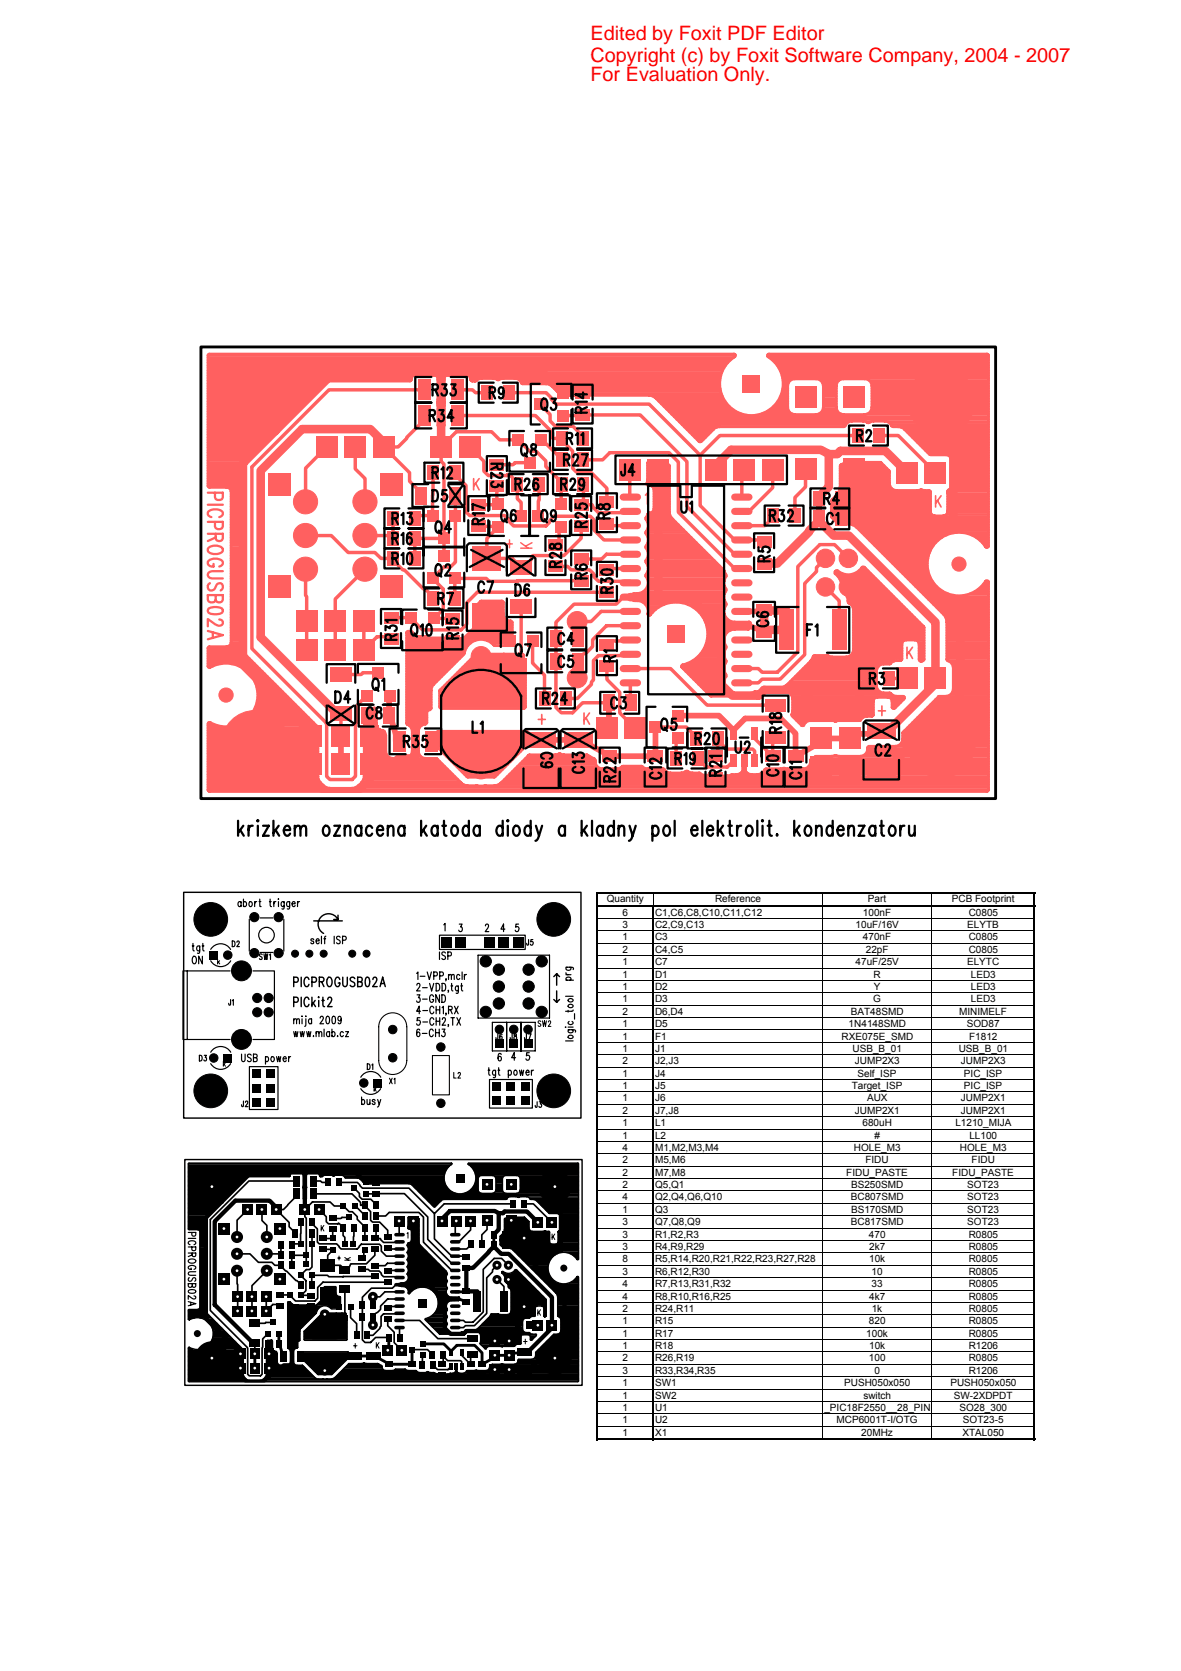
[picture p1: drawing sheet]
<svg xmlns="http://www.w3.org/2000/svg" width="210mm" height="297mm" viewBox="0 0 210 297" stroke-linecap="round" stroke-linejoin="round" font-family="sans-serif">
<defs><g id="words">
<g font-size="3.5" fill="#f00">
<text x="105" y="10.9">Copyright (c) by Foxit Software Company, 2004 - 2007</text>
<text x="105" y="7.1">Edited by Foxit PDF Editor</text>
<text x="105" y="14.5">For Evaluation Only.</text>
</g>
<g font-size="1.8">
<text x="107.8" y="160.4">Quantity</text>
<text x="127.1" y="160.4">Reference</text>
<text x="154.3" y="160.4">Part</text>
<text x="169.2" y="160.4">PCB Footprint</text>
<text x="110.7" y="162.8">6</text>
<text x="110.7" y="165">3</text>
<text x="110.7" y="167.2">1</text>
<text x="116.4" y="162.8">C1,C6,C8,C10,C11,C12</text>
<text x="116.4" y="165">C2,C9,C13</text>
<text x="116.4" y="167.2">C3</text>
<text x="152.1" y="165">10uF/16V</text>
<text x="153.4" y="162.8">100nF</text>
<text x="153.4" y="167.2">470nF</text>
<text x="171.9" y="165">ELYTB</text>
<text x="172.2" y="162.8">C0805</text>
<text x="172.2" y="167.2">C0805</text>
<text x="110.7" y="169.4">2</text>
<text x="110.7" y="171.6">1</text>
<text x="110.7" y="173.8">1</text>
<text x="116.4" y="169.4">C4,C5</text>
<text x="116.4" y="171.6">C7</text>
<text x="116.4" y="173.8">D1</text>
<text x="152.1" y="171.6">47uF/25V</text>
<text x="153.9" y="169.4">22pF</text>
<text x="155.2" y="173.8">R</text>
<text x="171.9" y="171.6">ELYTC</text>
<text x="172.2" y="169.4">C0805</text>
<text x="172.6" y="173.8">LED3</text>
<text x="110.7" y="176">1</text>
<text x="110.7" y="178.2">1</text>
<text x="116.4" y="176">D2</text>
<text x="116.4" y="178.2">D3</text>
<text x="155.2" y="178.2">G</text>
<text x="155.3" y="176">Y</text>
<text x="172.6" y="176">LED3</text>
<text x="172.6" y="178.2">LED3</text>
<text x="110.7" y="180.4">2</text>
<text x="110.7" y="182.6">1</text>
<text x="110.7" y="184.8">1</text>
<text x="116.4" y="180.4">D6,D4</text>
<text x="116.4" y="182.6">D5</text>
<text x="116.4" y="184.8">F1</text>
<text x="149.6" y="184.8">RXE075E_SMD</text>
<text x="150.8" y="182.6">1N4148SMD</text>
<text x="151.2" y="180.4">BAT48SMD</text>
<text x="170.5" y="180.4">MINIMELF</text>
<text x="171.8" y="182.6">SOD87</text>
<text x="172.3" y="184.8">F1812</text>
<text x="110.7" y="187">1</text>
<text x="110.7" y="189.2">2</text>
<text x="110.7" y="191.4">1</text>
<text x="116.4" y="187">J1</text>
<text x="116.4" y="189.2">J2,J3</text>
<text x="116.4" y="191.4">J4</text>
<text x="151.5" y="187">USB_B_01</text>
<text x="151.9" y="189.2">JUMP2X3</text>
<text x="152.4" y="191.4">Self_ISP</text>
<text x="170.4" y="187">USB_B_01</text>
<text x="170.8" y="189.2">JUMP2X3</text>
<text x="171.3" y="191.4">PIC_ISP</text>
<text x="110.7" y="193.6">1</text>
<text x="110.7" y="195.8">1</text>
<text x="110.7" y="198">2</text>
<text x="116.4" y="193.6">J5</text>
<text x="116.4" y="195.8">J6</text>
<text x="116.4" y="198">J7,J8</text>
<text x="151.4" y="193.6">Target_ISP</text>
<text x="151.9" y="198">JUMP2X1</text>
<text x="154.1" y="195.8">AUX</text>
<text x="170.8" y="198">JUMP2X1</text>
<text x="170.8" y="195.8">JUMP2X1</text>
<text x="171.3" y="193.6">PIC_ISP</text>
<text x="110.7" y="200.2">1</text>
<text x="110.7" y="202.4">1</text>
<text x="116.4" y="200.2">L1</text>
<text x="116.4" y="202.4">L2</text>
<text x="153.3" y="200.2">680uH</text>
<text x="155.4" y="202.4">#</text>
<text x="169.8" y="200.2">L1210_MIJA</text>
<text x="172.3" y="202.4">LL100</text>
<text x="110.7" y="204.6">4</text>
<text x="110.7" y="206.8">2</text>
<text x="110.7" y="209">2</text>
<text x="116.4" y="204.6">M1,M2,M3,M4</text>
<text x="116.4" y="206.8">M5,M6</text>
<text x="116.4" y="209">M7,M8</text>
<text x="150.4" y="209">FIDU_PASTE</text>
<text x="151.8" y="204.6">HOLE_M3</text>
<text x="153.8" y="206.8">FIDU</text>
<text x="169.3" y="209">FIDU_PASTE</text>
<text x="170.6" y="204.6">HOLE_M3</text>
<text x="172.7" y="206.8">FIDU</text>
<text x="110.7" y="211.2">2</text>
<text x="110.7" y="213.4">4</text>
<text x="110.7" y="215.6">1</text>
<text x="116.4" y="211.2">Q5,Q1</text>
<text x="116.4" y="213.4">Q2,Q4,Q6,Q10</text>
<text x="116.4" y="215.6">Q3</text>
<text x="151.2" y="213.4">BC807SMD</text>
<text x="151.3" y="215.6">BS170SMD</text>
<text x="151.3" y="211.2">BS250SMD</text>
<text x="171.9" y="215.6">SOT23</text>
<text x="171.9" y="211.2">SOT23</text>
<text x="171.9" y="213.4">SOT23</text>
<text x="110.7" y="217.8">3</text>
<text x="110.7" y="220">3</text>
<text x="116.4" y="217.8">Q7,Q8,Q9</text>
<text x="116.4" y="220">R1,R2,R3</text>
<text x="151.2" y="217.8">BC817SMD</text>
<text x="154.4" y="220">470</text>
<text x="171.9" y="217.8">SOT23</text>
<text x="172.2" y="220">R0805</text>
<text x="110.7" y="222.2">3</text>
<text x="110.7" y="224.4">8</text>
<text x="110.7" y="226.6">3</text>
<text x="116.4" y="222.2">R4,R9,R29</text>
<text x="116.4" y="224.4">R5,R14,R20,R21,R22,R23,R27,R28</text>
<text x="116.4" y="226.6">R6,R12,R30</text>
<text x="154.5" y="224.4">10k</text>
<text x="154.5" y="222.2">2k7</text>
<text x="154.9" y="226.6">10</text>
<text x="172.2" y="224.4">R0805</text>
<text x="172.2" y="226.6">R0805</text>
<text x="172.2" y="222.2">R0805</text>
<text x="110.7" y="228.8">4</text>
<text x="110.7" y="231">4</text>
<text x="110.7" y="233.2">2</text>
<text x="116.4" y="228.8">R7,R13,R31,R32</text>
<text x="116.4" y="231">R8,R10,R16,R25</text>
<text x="116.4" y="233.2">R24,R11</text>
<text x="154.5" y="231">4k7</text>
<text x="154.9" y="228.8">33</text>
<text x="154.9" y="233.2">1k</text>
<text x="172.2" y="228.8">R0805</text>
<text x="172.2" y="231">R0805</text>
<text x="172.2" y="233.2">R0805</text>
<text x="110.7" y="235.4">1</text>
<text x="110.7" y="237.6">1</text>
<text x="110.7" y="239.8">1</text>
<text x="116.4" y="235.4">R15</text>
<text x="116.4" y="237.6">R17</text>
<text x="116.4" y="239.8">R18</text>
<text x="154" y="237.6">100k</text>
<text x="154.4" y="235.4">820</text>
<text x="154.5" y="239.8">10k</text>
<text x="172.2" y="235.4">R0805</text>
<text x="172.2" y="237.6">R0805</text>
<text x="172.2" y="239.8">R1206</text>
<text x="110.7" y="242">2</text>
<text x="110.7" y="244.2">3</text>
<text x="116.4" y="242">R26,R19</text>
<text x="116.4" y="244.2">R33,R34,R35</text>
<text x="154.4" y="242">100</text>
<text x="155.4" y="244.2">0</text>
<text x="172.2" y="242">R0805</text>
<text x="172.2" y="244.2">R1206</text>
<text x="110.7" y="246.4">1</text>
<text x="110.7" y="248.6">1</text>
<text x="110.7" y="250.8">1</text>
<text x="116.4" y="246.4">SW1</text>
<text x="116.4" y="248.6">SW2</text>
<text x="116.4" y="250.8">U1</text>
<text x="146.5" y="250.8">_PIC18F2550__28_PIN</text>
<text x="150" y="246.4">PUSH050x050</text>
<text x="153.5" y="248.6">switch</text>
<text x="168.9" y="246.4">PUSH050x050</text>
<text x="169.5" y="248.6">SW-2XDPDT</text>
<text x="170.5" y="250.8">SO28_300</text>
<text x="110.7" y="253">1</text>
<text x="110.7" y="255.2">1</text>
<text x="116.4" y="253">U2</text>
<text x="116.4" y="255.2">X1</text>
<text x="148.7" y="253">MCP6001T-I/OTG</text>
<text x="153.1" y="255.2">20MHz</text>
<text x="171.1" y="255.2">XTAL050</text>
<text x="171.2" y="253">SOT23-5</text>
</g>
</g></defs>
<g fill="none" stroke="#000" stroke-width=".21">
<path d="M43.3 159.8v1.4M46.2 159.8v1.1v.2l.2 .1M48 159.8v1.1l.2 .3M49.5 159.8v.1zM33.3 172.6v12.2M34.2 168.1h.3M34.3 167.7v1.1l.2 .2M34.4 170a.7 .7 0 0 1 .5 .7 .7 .7 0 0 1-.5 .6 .94 .94 0 0 1 0-1.3zM35.5 168.1v1.3l-.2 .1-.2-.1M35.5 168.3l-.1-.1a.43 .43 0 0 0-.5 .3 .43 .43 0 0 0 .3 .5l.3-.2M35.9 168.1h.3M36 170v1.3l-.7-1.3v1.3"/>
<path d="M36.1 167.7v1.1l.2 .2M37.4 168.8a2.06 2.06 0 0 1 3.6 0M37.4 170.8a2.04 2.04 0 0 0 3.6 0M40.9 172.6h-8.4v12.2h8.4M41 177.7v.9h-.3l-.1-.3M41.3 167.3a.5 .5 0 0 1 .5 .5 .5 .5 0 0 1-.5 .5zM41.3 177.9l.2-.2v1M42.1 167.5a.23 .23 0 0 1 .3-.2 .23 .23 0 0 1 .1 .4l-.4 .6h.5M42.8 160.5v-.2a.43 .43 0 0 0-.6 .3 .43 .43 0 0 0 .3 .6l.3-.2M42.8 160.3v.9M43.3 160.5l.1-.2a.43 .43 0 0 1 .5 .3 .43 .43 0 0 1-.3 .6l-.3-.2M44.3 163.4v5.7"/>
<path d="M44.4 160.3a.43 .43 0 0 1 .5 .3 .43 .43 0 0 1-.3 .6l-.3-.2zM45 172.6h3.8v12.2h-3.8M45.3 160.3v.9M45.6 160.3h-.2l-.1 .4M46 160.3h.4M46.2 169.3h2.3M46.2 163.2h2.3M46.6 169.7l-.2-.1-.3 .1 .1 .2 .3 .2v.4l-.2 .1-.2-.2M46.9 169.6l.2 1 .1-1 .2 1 .2-1M47.9 160.3h.3M47.9 169.8l.2-.2v1M48.7 160.3v.9"/>
<path d="M49 160.3h-.2l-.1 .4M49.5 160.3v.9M50.4 163.4v5.7M50.5 160.3v1.2l-.2 .1-.2-.1M50.5 160.5l-.1-.2a.43 .43 0 0 0-.5 .3 .43 .43 0 0 0 .3 .6l.3-.2M51.5 160.3l-.1 1.2-.1 .1-.2-.1M51.5 160.5l-.1-.2a.43 .43 0 0 0-.5 .3 .43 .43 0 0 0 .3 .6l.3-.2M51.9 160.7h.6l-.1-.4a.43 .43 0 0 0-.5 .3 .43 .43 0 0 0 .2 .6l.4-.2M52.9 160.3v.9M53.2 160.3h-.2l-.1 .4M55.8 167.1a.26 .26 0 0 0-.3-.2 .26 .26 0 0 0-.2 .2l.4 .3 .1 .2a.26 .26 0 0 1-.3 .2 .26 .26 0 0 1-.2-.2M56.2 167.3h.5l-.1-.4a.43 .43 0 0 0-.5 .3 .43 .43 0 0 0 .3 .6l.3-.2"/>
<path d="M57.1 166.4v1.4M57.6 166.9h.3M57.9 166.4l-.2 .1v.2v1.1M59.4 166.4v1.4M60.5 166.6a.33 .33 0 0 0-.4-.2 .33 .33 0 0 0-.3 .3l.1 .2 .4 .2a.34 .34 0 0 1 .1 .6 .34 .34 0 0 1-.6-.1M60.9 167.1h.5l.1-.2-.1-.4-.5-.1v1.4M74 173l.3-.2v1.3M74.1 175.1l.2-.3h.2l.1 .3-.1 .4-.5 .6h.7M74.1 176.8h.5l-.2 .6a.38 .38 0 0 1 .3 .5 .38 .38 0 0 1-.7 0M74.7 173.5h.8M74.7 179.8h-.7l.5-.9v1.3M75.1 175.6h.8"/>
<path d="M75.1 177.6h.8M75.1 179.6h.9M75.9 172.8l.4 1.3 .4-1.3M76.4 174.8l.3 1.3 .4-1.3M77.1 177.2a.37 .37 0 0 0-.5-.3 .37 .37 0 0 0-.2 .5v.3a.38 .38 0 0 0 .3 .5 .38 .38 0 0 0 .4-.5h-.3M77.1 173.5l.5-.1v-.6h-.5v1.3M77.1 179.2a.37 .37 0 0 0-.5-.3 .37 .37 0 0 0-.2 .5v.3a.37 .37 0 0 0 .2 .5 .37 .37 0 0 0 .5-.3M77.5 174.8a.71 .71 0 0 1 .7 .5 .71 .71 0 0 1-.2 .8h-.5zM77.5 178.9v1.3M77.5 179.5h.7M78.1 166.2h15.3v2.6h-15.3zM78.1 169.2v1.4"/>
<path d="M78.1 176.8v1.4l-.6-1.4v1.4M78.2 173.5l.5-.1 .1-.2-.1-.4h-.5v1.3M78.2 178.9v1.3M78.5 176.8a.71 .71 0 0 1 .7 .5 .71 .71 0 0 1-.2 .8l-.5 .1zM78.6 174.8a.72 .72 0 0 1 .6 .5 .72 .72 0 0 1-.2 .8h-.4zM78.6 179.1l.2-.2v1.3M78.9 164.4l.2-.3v1.4M79.2 169.4a.33 .33 0 0 0-.4-.2 .33 .33 0 0 0-.3 .3l.1 .2 .4 .2a.34 .34 0 0 1 .1 .6 .34 .34 0 0 1-.6-.1M79.3 174h-.1h.1l-.1 .4M79.6 169.9h.5v-.6l-.5-.1v1.4M79.7 173.5l.3-.3 .2 .1v.8M79.7 176.1l-.1 .3"/>
<path d="M79.7 179.5l.6-.1v-.4l-.6-.1v1.3M79.7 173.2v.9M80.1 179.5l.3 .7M80.1 175.3h.4M80.2 173.5l.3-.3 .2 .1v.8M80.3 174.8v1.1l.2 .2M80.8 178.9l.6 1.3M81.4 178.9l-.6 1.3M81.5 175.3l-.1 1.2-.1 .1-.2-.1M81.5 175.4l-.1-.1a.43 .43 0 0 0-.5 .3 .43 .43 0 0 0 .3 .5l.3-.1M81.6 164.3h.5l-.2 .5a.38 .38 0 0 1 .3 .5 .38 .38 0 0 1-.7 .1M81.7 173.4l-.1-.1a.43 .43 0 0 0-.5 .3 .43 .43 0 0 0 .3 .5l.3-.2"/>
<path d="M81.9 175.3h.3M82 174.8v1.1l.3 .2M82.1 172.8v1.3M82.5 173.2v.9M82.9 173.2l-.2 .1-.2 .3M85 169.8h12.7v11.2h-12.7zM86.3 164.6l.2-.3h.2l.1 .2-.1 .5-.5 .6h.7M89.7 165.2h-.7l.5-.9v1.3M92.2 164.3h-.5v.5a.38 .38 0 0 1 .5 .1 .38 .38 0 0 1 0 .5l-.4 .2-.2-.2M93.9 167v.9l-.2 .1-.1-.3M94.7 167h-.3l-.1 .4a.27 .27 0 0 1 .4 .1 .27 .27 0 0 1-.1 .4 .27 .27 0 0 1-.3-.1M100.5 177.1h1.4"/>
<path d="M100.6 172.9l.1 .2 .3 .2M100.6 171.9l1.2 .1 .1 .1v.3M100.6 174.2h1.3M100.6 173.3h.9M100.8 174.2h-.1a.43 .43 0 0 1 .3-.6 .43 .43 0 0 1 .5 .3l-.2 .3M100.8 171.9l-.1 .1a.43 .43 0 0 0 .3 .5 .43 .43 0 0 0 .5-.2l-.2-.4M101 179.6v.3M101 178.7a.42 .42 0 0 1 .5-.2 .42 .42 0 0 1 .3 .5 .42 .42 0 0 1-.5 .2 .42 .42 0 0 1-.3-.5zM101 177.6a.42 .42 0 0 1 .5-.1 .42 .42 0 0 1 .3 .5 .42 .42 0 0 1-.5 .1 .42 .42 0 0 1-.3-.5zM101.9 179.5l-.1 .2-.2 .1h-1.1M35.4 187.6a.5 .5 0 0 1 .5 .5 .5 .5 0 0 1-.5 .5zM36.3 187.6h.4l-.2 .4a.28 .28 0 0 1 .2 .4 .28 .28 0 0 1-.5 0"/>
<path d="M37.4 189.1a2.05 2.05 0 0 0 3.6 0M37.4 187a2.06 2.06 0 0 1 3.6 0M42.9 187.4v.9l.3 .4 .3-.2 .1-1.1M43.3 195.7l-.1 .9-.2 .1-.1-.3M43.6 196l.2-.3 .2 .1v.3l-.4 .6h.5M44.3 189.6h5.1v7.6h-5.1zM44.6 187.6a.33 .33 0 0 0-.4-.2 .33 .33 0 0 0-.2 .4l.5 .3a.35 .35 0 0 1 .1 .6 .35 .35 0 0 1-.6-.2M45 188l.7 .1v.4l-.2 .2h-.5v-1.3l.7 .1v.4l-.2 .1M47.2 188l.1-.1a.43 .43 0 0 1 .5 .3 .43 .43 0 0 1-.3 .5l-.3-.2M47.2 187.8v1.4M48.3 187.9a.43 .43 0 0 1 .5 .3 .43 .43 0 0 1-.3 .5h-.2l-.2-.4zM49.2 187.8l.1 .9 .2-.9 .2 .9 .2-.9"/>
<path d="M50.3 188.2h.6l-.1-.3a.43 .43 0 0 0-.5 .3 .43 .43 0 0 0 .3 .5l.3-.2M51.3 187.8v.9M51.7 187.8l-.3 .1-.1 .3M52.2 181.4l.2-.3 .3 .1v.8M52.2 181.1v.9M52.2 183.4l.2 .9 .2-.9 .2 .9 .1-.9M52.7 181.4l.2-.3 .3 .1v.8M53.3 183.4l.2 .9 .2-.9 .2 .9 .2-.9M53.7 180.6v.1zM53.7 181.1v.9M54.4 180.6v.1zM54.4 181.1v1.1l-.1 .2h-.2"/>
<path d="M54.5 183.4l.2 .9 .2-.9 .2 .9 .2-.9M55.4 181.3l-.1-.1a.43 .43 0 0 0-.5 .3 .43 .43 0 0 0 .3 .5l.3-.2M55.4 181.1v.9M55.7 184.1v.2zM56.2 183.6l.2-.2h.2l.1 .9M56.2 183.4v.9M56.7 183.6l.2-.2h.2l.1 .9M56.9 181l.2-.3h.2l.2 .2-.2 .5-.4 .6h.6M57.6 182.9v1.4M58.1 180.7h.2a.93 .93 0 0 1 0 1.3l-.2-.1-.2-.5zM58.6 183.6l-.1-.2a.43 .43 0 0 0-.5 .3 .43 .43 0 0 0 .3 .6l.3-.2M58.6 183.4v.9"/>
<path d="M59 183.6l.1-.2a.43 .43 0 0 1 .5 .3 .43 .43 0 0 1-.3 .6l-.3-.2M59 182.9v1.4M59.1 180.7h.3a.93 .93 0 0 1 0 1.3h-.1a1.09 1.09 0 0 1-.2-1.3zM60 184.1v.2zM60.6 181.1l-.1 .3a.36 .36 0 0 1-.4-.3 .36 .36 0 0 1 .4-.4l.1 .4a.65 .65 0 0 1-.3 .9l-.2-.2M61 183.6l-.1-.2a.43 .43 0 0 0-.5 .4 .43 .43 0 0 0 .3 .5l.3-.2M61.4 183.4h.5l-.5 .9h.5M64.1 193.5a2.05 2.05 0 0 0 3.6 0M64.1 191.5a2.06 2.06 0 0 1 3.6 0M64.3 195.6l.1-.1a.43 .43 0 0 1 .5 .3 .43 .43 0 0 1-.3 .5l-.3-.2M64.3 195v1.3M65.2 195.4l.1 .9h.2l.2-.2"/>
<path d="M65.3 189.1a.5 .5 0 0 1 .5 .5 .5 .5 0 0 1-.5 .5zM65.7 195.4v.9M66.1 189.3l.2-.2v1M66.7 195.6a.26 .26 0 0 0-.3-.2 .26 .26 0 0 0-.2 .2l.4 .4 .1 .1a.26 .26 0 0 1-.3 .3 .26 .26 0 0 1-.2-.3M67.1 195.4l.3 .9M67.7 195.4l-.4 1.2-.2 .2M74.6 183.1l-.3-.2a.84 .84 0 0 0 .1 1.4 .39 .39 0 0 0 .2-.5 .39 .39 0 0 0-.4-.3l-.2 .3M74.6 180.9h-.4l-.1 .6a.38 .38 0 0 1 .6 0 .38 .38 0 0 1-.1 .6l-.3 .1-.3-.2M75.1 183.7h.8M75.1 181.7h.9M77 183.3a.37 .37 0 0 0-.5-.4 .37 .37 0 0 0-.2 .5v.4a.37 .37 0 0 0 .2 .5 .37 .37 0 0 0 .5-.3M77.1 181.2a.37 .37 0 0 0-.5-.3 .37 .37 0 0 0-.2 .5v.3a.37 .37 0 0 0 .2 .5 .37 .37 0 0 0 .5-.3"/>
<path d="M77.4 182.9v1.4M77.4 183.6h.7M77.5 180.9v1.3M77.5 181.5h.7M78.1 182.9v1.4M78.2 180.9v1.3M78.6 182.9h.5l-.3 .5a.38 .38 0 0 1 .3 .6 .38 .38 0 0 1-.6 0M78.6 181.2a.3 .3 0 0 1 .5-.3 .3 .3 0 0 1 0 .5l-.5 .8h.6M79.3 180.1h-.1h.1l-.1 .4M79.7 182.2l-.1 .3M80.1 180.9h.7M80.5 180.9v1.3"/>
<path d="M81.2 180.9l.7 1.3M81.9 180.9l-.7 1.3M86.7 190.2h.4M86.9 189.8v1.1l.2 .2M87 191.9h7.6v5.1h-7.6zM87.5 181.7h7.6v5.1h-7.6zM88.1 190.2l-.1 1.2-.1 .2-.2-.1M88.1 190.4l-.1-.1a.43 .43 0 0 0-.5 .3 .43 .43 0 0 0 .3 .5l.3-.2M88.5 183.8v.9h-.3l-.1-.3M88.5 190.2h.3M88.6 189.8v1.1l.3 .2M89.1 187.4l-.3-.1a.84 .84 0 0 0 0 1.3 .39 .39 0 0 0 .3-.5 .39 .39 0 0 0-.4-.3l-.2 .3"/>
<path d="M89.2 183.9v-.1a.49 .49 0 0 0-.5 .4 .49 .49 0 0 0 .3 .6 .29 .29 0 0 0 .2-.4 .29 .29 0 0 0-.3-.2l-.1 .2M90 181.7v5.1M90.3 190.4l.1-.1a.43 .43 0 0 1 .5 .3 .43 .43 0 0 1-.2 .5l-.4-.2M90.3 190.2v1.4M91 183.8v.9h-.3v-.3M91.4 183.8v.3a.32 .32 0 0 1 .4 .3 .32 .32 0 0 1-.4 .3 .4 .4 0 0 1 .4-.6v-.3zM91.4 190.3a.43 .43 0 0 1 .6 .3 .43 .43 0 0 1-.3 .5l-.3-.2zM91.6 188h-.7l.5-.9v1.4M92.3 190.2l.2 .9 .2-.9 .2 .9 .2-.9M92.6 181.7v5.1M93.5 190.6h.5l-.1-.3a.43 .43 0 0 0-.5 .3 .43 .43 0 0 0 .3 .5l.3-.2M93.6 183.8l-.1 .9h-.2l-.1-.3"/>
<path d="M93.9 183.8h.5l-.4 1M94.1 187.1h-.5v.6a.38 .38 0 0 1 .5 0 .38 .38 0 0 1 0 .6l-.4 .2-.2-.3M94.5 190.2v.9M94.8 190.2l-.2 .1-.1 .3M95.5 195.9l-.1 .9h-.2l-.1-.3M95.8 195.9h.4l-.2 .3a.28 .28 0 0 1 .3 .4 .28 .28 0 0 1-.5 .1M100.5 182.6h.1zM100.5 185h1.4M101 183l1.2 .1 .1 .1-.1 .3M101 182.6h.9M101 184.2a.42 .42 0 0 1 .6-.2 .42 .42 0 0 1 .2 .5 .42 .42 0 0 1-.5 .1 .42 .42 0 0 1-.3-.4zM101.2 183l-.2 .2a.43 .43 0 0 0 .3 .5 .43 .43 0 0 0 .6-.3l-.2-.4"/>
<path d="M101.2 181.6l-.2 .1a.43 .43 0 0 0 .3 .5 .43 .43 0 0 0 .6-.3l-.2-.3M102.1 180.2v1M33.5 219.1h1.3l-.1 .5-.5 .1-.1-.6M33.5 221.7h1.3l-.1 .5h-.5l-.1-.5M33.5 222.7h1.3l-.1 .6h-.5v-.6M33.5 220.1h1.3M33.5 231.4l1.3 .3-1.3 .4M33.5 224a.78 .78 0 0 1 1.3 .3 .77 .77 0 0 1-1.3-.2zM33.5 229.4l.5-.2a.57 .57 0 0 1 .8 .4 .93 .93 0 0 1-1.3 0zM33.7 227.1a.35 .35 0 0 0-.2 .6 .35 .35 0 0 0 .6-.1l.2-.4a.28 .28 0 0 1 .5 .2l-.2 .4M33.8 221.3a.37 .37 0 0 1-.3-.5 .37 .37 0 0 1 .5-.2h.3a.37 .37 0 0 1 .5 .2 .37 .37 0 0 1-.3 .5M33.9 231.5v.5"/>
<path d="M34 225.4v.2a.34 .34 0 0 1-.5-.2 .34 .34 0 0 1 .3-.4l.5-.1 .4 .2 .1 .3-.3 .2M34.2 228.2l-.2 .6h-.3l-.2-.2v-.4h1.3l-.1 .5-.3 .1-.2-.2M34.2 223.1l-.7 .3M34.5 230.4h.2a.3 .3 0 0 1 0 .4 .3 .3 0 0 1-.4 .1l-.8-.6v.7M34.8 226.1h-1l-.3 .2 .2 .4h1.1"/>
<circle cx="47.4" cy="166.2" r="1.39"/>
</g>
<path d="M67.3 188.5v-6a2.49 2.49 0 0 1 2.5-2.5 2.49 2.49 0 0 1 2.5 2.5v6M67.3 188.5a2.49 2.49 0 0 0 2.5 2.5 2.49 2.49 0 0 0 2.5-2.5M69.2 191.7l.5 1M69.7 191.7l-.5 1M70 191.9l.2-.2v1M76.9 187.6h3v7h-3zM80.7 190.6v1h.4M81.4 190.9l.1-.3 .3 .2-.4 .8h.5" fill="none" stroke="#000" stroke-width=".19"/>
<g fill="none" stroke="#000" stroke-width=".18">
<path d="M38.7 170.5v.9M38.8 171l.3 .4M39 170.8l-.3 .4M39.7 188.6v.9M39.8 189.2l.3 .3M40.1 188.9l-.4 .5M66.5 193.1v.9M66.6 193.6l.3 .4M66.8 193.4l-.3 .4M96.1 181.6a.25 .25 0 0 0-.4-.1 .25 .25 0 0 0 .1 .4l.2 .1a.26 .26 0 0 1 .1 .4 .26 .26 0 0 1-.5-.1M96.4 181.5l.2 1 .2-1 .1 1 .2-1M97.5 181.7v-.1a.23 .23 0 0 1 .3-.1 .23 .23 0 0 1 0 .3l-.4 .7h.5"/>
<path d="M57.1 217.8v1M57.3 218.3l.3 .5M57.6 217.8l-.5 .7M72.3 219.3l.2-.2v1M98.1 219.4v1M98.3 219.8l.3 .6M98.6 219.4l-.5 .6M60 223.6h.5M60.3 223.3v.7M61.3 224h1M61.3 223.5l.6 .5M62.3 223.5l-.6 .3"/>
<path d="M62.8 239.2h.7M63.1 238.8v.9M66.9 238.7v1M67.1 239.1l.3 .6M67.4 238.7l-.5 .6M93 238.5h.7M93.4 238v.9M95.6 232.8v1M95.8 233.2l.3 .6M96.1 232.8l-.5 .7"/>
</g>
<g fill="#000">
<path d="M37.2 169h1.6v1.6h-1.6zM78.4 166.6h1.9v1.9h-1.9zM81 166.6h1.9v1.9h-1.9zM86 166.6h2v1.9h-2zM88.6 166.6h1.9v1.9h-1.9zM91.1 166.6h1.9v1.9h-1.9zM39.7 187.3h1.6v1.5h-1.6zM44.8 190.1h1.6v1.5h-1.6zM44.8 192.7h1.6v1.5h-1.6zM44.8 195.2h1.6v1.5h-1.6zM47.4 190.1h1.5v1.5h-1.5zM47.4 192.7h1.5v1.5h-1.5z"/>
<path d="M47.4 195.2h1.5v1.5h-1.5zM66.4 191.8h1.5v1.5h-1.5zM87.5 192.4h1.5v1.5h-1.5zM87.5 194.9h1.5v1.6h-1.5zM88 184.8h1.5v1.5h-1.5zM90 192.4h1.6v1.5h-1.6zM90 194.9h1.6v1.6h-1.6zM90.6 184.8h1.5v1.5h-1.5zM92.6 192.4h1.5v1.5h-1.5zM92.6 194.9h1.5v1.6h-1.5zM93.1 184.8h1.5v1.5h-1.5zM38.8 217.4h2v2h-2z"/>
<path d="M43.1 214.1h1.9v1.9h-1.9zM45.6 214.1h1.9v1.9h-1.9zM48.1 214.1h2v1.9h-2zM48.7 217.4h2.1v2h-2.1zM51.9 218.6h1v1.5h-1zM52.2 211.3h1.1v1.8h-1.1zM52.2 209h1.1v1.8h-1.1zM53 216.7h1v1.3h-1zM53.2 214.1h1.9v1.9h-1.9zM54.9 216.7h1v1.3h-1zM54.9 218.6h1.1v1.5h-1.1zM55.1 211.3h1.1v1.8h-1.1z"/>
<path d="M55.1 209h1.1v1.8h-1.1zM55.8 214.1h1.9v1.9h-1.9zM56.8 219.7h1.3v.9h-1.3zM57.8 209.6h1v1.2h-1zM58.5 216.1h1.3v1h-1.3zM58.5 218h1.3v1h-1.3zM58.8 219.6h1v1h-1zM59.7 209.6h1v1.2h-1zM60.5 217.7h1v1.3h-1zM60.5 213.9h1v1h-1zM61.5 215.9h1.1v1h-1.1zM62.4 217.7h1v1.3h-1z"/>
<path d="M62.4 210.7h1.1v1h-1.1zM62.6 213.9h1v1h-1zM64.3 219.6h1.1v1h-1.1zM64.4 213.6h1v1.3h-1zM64.4 215.5h1v1.3h-1zM64.4 217.7h1v1.3h-1zM64.5 211.7h1v1h-1zM64.5 209.7h1v1h-1zM66 219.7h1.3v.9h-1.3zM66.1 209.7h1.3v1h-1.3zM66.1 211.7h1.3v1h-1.3zM66.3 213.6h1v1.3h-1z"/>
<path d="M66.3 215.5h1v1.3h-1zM66.3 217.7h1v1.3h-1zM68.3 219.4h1.3v1h-1.3zM70 216.1h1.9v1.9h-1.9zM72.5 216.1h1.9v1.9h-1.9zM77.6 216.1h1.9v1.9h-1.9zM80.2 216.1h1.9v1.9h-1.9zM81 208.6h1.5v1.6h-1.5zM82.7 216.1h1.9v1.9h-1.9zM85.6 216h1.9v1.9h-1.9zM85.6 209.6h1.9v1.9h-1.9zM87.3 219h1v1.2h-1z"/>
<path d="M89.2 219h1v1.2h-1zM89.9 216h1.9v1.9h-1.9zM89.9 209.6h1.9v1.9h-1.9zM90.7 213.4h1v1.3h-1zM92.6 213.4h1v1.3h-1zM94.7 216.3h1.9v2h-1.9zM97.2 216.3h1.9v2h-1.9zM38.8 226.4h2v2h-2zM41.3 232.1h1.9v1.9h-1.9zM41.3 229.6h1.9v1.9h-1.9zM41.9 239.7h1.7v1.9h-1.7zM43.8 232.1h1.9v1.9h-1.9z"/>
<path d="M43.8 229.6h1.9v1.9h-1.9zM44.3 238.1h1.9v1.3h-1.9zM44.3 234.6h1.9v1.3h-1.9zM44.5 239.7h1.6v1.9h-1.6zM46.4 232.1h1.9v1.9h-1.9zM46.4 229.6h1.9v1.9h-1.9zM47 239.7h1.7v1.9h-1.7zM47.1 236.6h1v1h-1zM47.1 238.2h1v1.4h-1zM48.1 234.6h1v1h-1zM48.7 226.4h2.1v2h-2.1zM49.1 238.2h1v1.4h-1z"/>
<path d="M49.1 229.7h1.3v1h-1.3zM49.1 231.6h1.3v1h-1.3zM49.1 236.6h1v1h-1zM49.4 224.3h1v1.3h-1zM49.4 220.7h1v1.3h-1zM49.4 222.5h1v1.3h-1zM51 229.7h1v1.1h-1zM51.3 224.3h1v1.3h-1zM51.3 220.7h1v1.3h-1zM51.3 222.5h1v1.3h-1zM52 231.8h1v1h-1zM52.9 226.2h1v1h-1z"/>
<path d="M52.9 220.6h1v1h-1zM53 227.8h1v1.3h-1zM53 229.7h1.1v1.1h-1.1zM53.9 224.2h1v1h-1zM53.9 222.6h1v1.1h-1zM54.6 231.7h1.3v1h-1.3zM54.6 229.8h1.3v1h-1.3zM54.9 227.8h1v1.3h-1zM54.9 226.2h1.1v1h-1.1zM54.9 220.6h1.1v1h-1.1zM56.8 221.6h1.3v1h-1.3zM57 223.8h2.5v2.2h-2.5z"/>
<path d="M57 228.9h2.5v2.2h-2.5zM58.8 221.6h1v1h-1zM59.8 231.8h1v1h-1zM60.3 225.1h1.9v1.2h-1.9zM60.3 228.6h1.9v1.3h-1.9zM60.8 220.6h1v1h-1zM60.8 233.8h1v1h-1zM61.8 231.8h1v1h-1zM62.3 220.6h1v1h-1zM62.9 236.7h1v1.3h-1zM63.7 225.1h1.3v1h-1.3zM63.7 223.2h1.3v1h-1.3z"/>
<path d="M63.9 231.3h1v1.5h-1zM63.9 233.4h1v1.4h-1zM64.3 221.6h1.1v1h-1.1zM64.8 236.7h1v1.3h-1zM65.8 231.3h1v1.5h-1zM65.8 233.4h1v1.4h-1zM66 221.6h1.3v1h-1.3zM66 224.5h1.3v1h-1.3zM66 226.4h1.3v1h-1.3zM68 239.1h1.9v1.9h-1.9zM68.3 234h1.3v1h-1.3zM68.3 232.1h1.3v1h-1.3z"/>
<path d="M68.3 221.3h1.3v1h-1.3zM68.3 225.5h1.3v1h-1.3zM68.3 227.4h1.3v1h-1.3zM68.6 237.1h1v1.4h-1zM70.5 239.1h1.9v1.9h-1.9zM70.5 237.1h1v1.4h-1zM72.7 239.4h1v1h-1zM74.3 230.9h1.5v1.5h-1.5zM74.8 238.4h1v1h-1zM79.9 239.9h.6v1.1h-.6zM81.7 239.9h.7v1.1h-.7zM82.2 231h1.4v1h-1.4z"/>
<path d="M82.2 229h1.4v1h-1.4zM82.2 223h1.3v.9h-1.3zM82.2 224.9h1.3v1h-1.3zM83 237.4h1.8v1.1h-1.8zM83.2 220.5h1v1.3h-1zM84.2 229.5h1.3v3.6h-1.3zM85.1 220.5h1v1.3h-1zM87 237.4h1.9v1.9h-1.9zM87 240h1.9v1.9h-1.9zM87.3 220.7h1v1.4h-1zM88.9 229.5h1.3v3.6h-1.3zM89.2 220.7h1v1.4h-1z"/>
<path d="M89.6 237.4h1.9v1.9h-1.9zM89.6 240h1.9v1.9h-1.9zM91.6 235h1v1.2h-1zM92 239.6h2.6v1.4h-2.6zM93.5 235h1v1.2h-1zM94.7 234.6h1.9v1.9h-1.9zM97.2 234.6h1.9v1.9h-1.9zM41.9 242.3h1.7v1.9h-1.7zM44.5 242.3h1.6v1.9h-1.6zM47 242.3h1.7v1.9h-1.7zM49.9 240.3h1.1v1.8h-1.1zM52.8 240.3h1.1v1.8h-1.1z"/>
<path d="M61.8 240.4h2.5v1.3h-2.5zM61.8 243.7h2.5v1.4h-2.5zM65.1 240.4h2.5v1.3h-2.5zM65.1 243.7h2.5v1.4h-2.5zM68.5 243.9h1.3v1h-1.3zM68.5 242h1.3v1h-1.3zM72.5 243.9h1.5v1h-1.5zM72.5 242h1.5v1h-1.5zM74.6 242.1h1v1.3h-1zM74.8 240.4h1v1h-1zM76.3 240.3h1v1.3h-1zM76.5 242.1h1v1.3h-1z"/>
<path d="M77.9 243.9h1.3v1h-1.3zM77.9 242h1.3v1h-1.3zM78.3 240.3h1v1.3h-1zM79.9 242.3h.6v1.2h-.6zM80.8 242.3h.6v1.2h-.6zM81.7 242.3h.7v1.2h-.7zM82.9 243.9h1.5v1h-1.5zM82.9 242h1.5v1h-1.5zM83 240.3h1.8v1.1h-1.8zM85 243.9h1.4v1h-1.4zM85 242h1.4v1h-1.4zM87 242.5h1.9v1.9h-1.9z"/>
<path d="M89.6 242.5h1.9v1.9h-1.9zM92 242.9h2.6v1.4h-2.6z"/>
</g>
<g fill="#000" stroke="#000" stroke-width=".18">
<circle cx="37.5" cy="163.4" r="3"/>
<circle cx="40.5" cy="169.8" r=".76"/>
<circle cx="42.9" cy="172.6" r="1.77"/>
<circle cx="45.2" cy="163" r=".81"/>
<circle cx="45.2" cy="169.4" r=".81"/>
<circle cx="45.7" cy="179.9" r=".81"/>
<circle cx="45.7" cy="177.4" r=".81"/>
<circle cx="47.7" cy="179.9" r=".81"/>
<circle cx="47.7" cy="177.4" r=".81"/>
<circle cx="49.5" cy="163" r=".81"/>
<circle cx="49.5" cy="169.4" r=".81"/>
<circle cx="52.4" cy="169.5" r=".62"/>
<circle cx="55" cy="169.5" r=".62"/>
<circle cx="57.5" cy="169.5" r=".62"/>
<circle cx="62.6" cy="169.5" r=".62"/>
<circle cx="65.1" cy="169.5" r=".62"/>
<circle cx="86.3" cy="179.9" r="1.01"/>
<circle cx="86.3" cy="170.9" r="1.01"/>
<circle cx="88.7" cy="172.4" r="1.01"/>
<circle cx="88.7" cy="175.4" r="1.01"/>
<circle cx="88.7" cy="178.4" r="1.01"/>
<circle cx="94" cy="172.4" r="1.01"/>
<circle cx="94" cy="175.4" r="1.01"/>
<circle cx="94" cy="178.4" r="1.01"/>
<circle cx="96.3" cy="179.9" r="1.01"/>
<circle cx="96.3" cy="170.9" r="1.01"/>
<circle cx="98.4" cy="163.4" r="3"/>
<circle cx="37.5" cy="193.9" r="3"/>
<circle cx="38" cy="188.1" r=".76"/>
<circle cx="42.9" cy="184.8" r="1.77"/>
<circle cx="64.7" cy="192.5" r=".76"/>
<circle cx="69.8" cy="183" r=".76"/>
<circle cx="69.8" cy="188" r=".76"/>
<circle cx="78.4" cy="186.1" r=".76"/>
<circle cx="78.4" cy="196.1" r=".76"/>
<circle cx="88.8" cy="183" r=".76"/>
<circle cx="91.3" cy="183" r=".76"/>
<circle cx="93.8" cy="183" r=".76"/>
<circle cx="98.4" cy="193.9" r="3"/>
</g>
<g fill="none" stroke="#000" stroke-width=".25">
<path d="M32.6 158.6h70.7v40.2h-70.7zM52.2 178.2h.5a.47 .47 0 0 0 .3-.5 .47 .47 0 0 0-.3-.4h-.5v1.6M52.2 174.6h.5a.47 .47 0 0 0 .3-.4 .47 .47 0 0 0-.3-.5h-.5v1.7M53.5 173.7v1.7M53.5 177.3v1.6M54.9 177.7a.4 .4 0 0 0-.4-.4 .4 .4 0 0 0-.4 .4v.8a.4 .4 0 0 0 .4 .5 .4 .4 0 0 0 .4-.5M54.9 174.1a.4 .4 0 0 0-.4-.4 .4 .4 0 0 0-.4 .4v.9a.4 .4 0 0 0 .4 .4 .4 .4 0 0 0 .4-.4M55.4 174.6h.5a.47 .47 0 0 0 .4-.4 .47 .47 0 0 0-.4-.5h-.5v1.7M55.4 177.3v1.6M55.7 178.3l.4 .6M55.8 163.7h5M56 177.8l-.6 .8"/>
<path d="M56.6 177.2v.2zM56.6 177.8v1.1M56.8 174.5l.7-.1 .1-.2-.1-.4-.7-.1v1.7M57.2 174.5l.4 .9M57.2 177.8h.4M57.4 177.3v1.3l.1 .3h.2M58.3 177.7v-.3a.37 .37 0 0 1 .6 0 .37 .37 0 0 1 0 .5l-.7 1h.8M58.3 173.8l.1-.1a.91 .91 0 0 1 .5 1.5l-.2 .2a.8 .8 0 0 1-.5-1.3zM60 163.4a1.86 1.86 0 0 0-2.9-.4 1.86 1.86 0 0 0 .4 2.9M60.1 162.7v.7h-.8M60.4 174.1a.4 .4 0 0 0-.6-.3 1.16 1.16 0 0 0 .1 1.6 .48 .48 0 0 0 .5-.7h-.3M60.9 173.7v1.2a.41 .41 0 0 0 .2 .4 .41 .41 0 0 0 .5 0l.1-.4v-1.2"/>
<path d="M63.1 174a.41 .41 0 0 0-.6-.3 .41 .41 0 0 0-.2 .6l.5 .3a.44 .44 0 0 1 .1 .7 .44 .44 0 0 1-.7-.1M63.6 174.5h.5l.2 .2v.5l-.2 .2h-.5v-1.7h.5l.2 .2v.4l-.2 .2M65.1 173.8l.3-.1a1.19 1.19 0 0 1 0 1.7h-.2a1.35 1.35 0 0 1-.1-1.6zM66.3 174.1v-.2a.37 .37 0 0 1 .6-.1 .37 .37 0 0 1 0 .5l-.7 1.1h.8M67.5 175.4l.5-1.7 .5 1.7M67.7 174.8h.6M98.4 177.7l.5 .5M98.9 176.1v2.1l.5-.5M98.9 173.1v2M98.9 173.1l-.5 .5M98.9 173.1l.5 .5M32.8 206.1h70.7v40.2h-70.7z"/>
<path d="M33.5 218.5v-11.6l.1-.1h46.6l.1 .1a2.84 2.84 0 0 0-.9 4.1 2.84 2.84 0 0 0 4.2 .5 2.84 2.84 0 0 0 0-4.2l-.4-.3v-.2h19.6v17l-.1 .1a2.81 2.81 0 0 0-4.1-.8 2.81 2.81 0 0 0-.5 4.1 2.81 2.81 0 0 0 4.2 .1l.3-.3M33.5 218.4l.1 .2h1.6l.3 .2v.2M33.5 213.2h6.3M33.5 209.1h18M33.5 218.3h3.1M33.5 218h3.1M33.5 216.5h3.2M33.5 216.7h3.1M33.5 216.9h3.1M33.5 217.1h3.1M33.5 217.4h3.1M33.5 217.6h3.1"/>
<path d="M33.5 217.8h3.1M33.5 218.5h3.1M33.5 207.1h46.7M33.5 207.3h46.4M33.5 207.5h46.2M33.5 207.8h46M33.5 208h45.8M33.5 208.2h45.7M33.5 208.5h18.5M33.5 208.7h18.2M33.5 208.9h18.1M33.5 209.4h10.2"/>
<path d="M33.5 209.6h10M33.5 209.8h9.7M33.5 210h9.5M33.5 210.3h9.3M33.5 210.5h9.1M33.5 210.7h8.8M33.5 211h8.6M33.5 211.2h8.4M33.5 211.4h8.1M33.5 211.7h7.9M33.5 211.9h7.7M33.5 212.1h7.5"/>
<path d="M33.5 212.3h7.2M33.5 212.6h7M33.5 212.8h6.8M33.5 213h6.5M33.5 213.5h6.1M33.5 213.7h5.8M33.5 213.9h5.6M33.5 214.2h5.4M33.5 214.4h5.2M33.5 214.6h4.9M33.5 214.8h4.7M33.5 215.1h4.5"/>
<path d="M33.5 215.3h4.3M33.5 215.5h4M33.5 215.8h3.8M33.5 216h3.6M33.5 216.2h3.3M33.5 206.8h46.8M35.4 218.7h1.2M35.5 219.2h1.1M35.5 219.4h1.1M35.5 219.7h1.1M35.5 219.9h1.1M36.6 219h-1.1v13.4l-.2 .3-.2 .1"/>
<path d="M36.8 216.2l-.2 .6v16.1M44.2 209.2l-.5 .2-6.9 6.8M52.2 208.4a.6 .6 0 0 0-.6 .6l-.2 .1M52.2 208.4h1.1a.63 .63 0 0 1 .6 .6M53.5 208.5h1.4M53.8 208.7h.8M53.9 211v.3M53.9 208.9h.6M53.9 211h.6M53.9 211.2h.6M53.9 211.3v1.8l.2 .1h.2M53.9 209v2"/>
<path d="M53.9 209.1h.6M53.9 209.4h.6M53.9 209.6h.6M53.9 209.8h.6M53.9 210h.6M53.9 210.3h.6M53.9 210.5h.6M53.9 210.7h.6M53.9 211.4h.6M53.9 211.7h.6M53.9 211.9h.6M53.9 212.1h.6"/>
<path d="M53.9 212.3h.6M53.9 212.6h.6M53.9 212.8h.6M53.9 213h.6M54.5 210.8v2.3l-.2 .1M55.1 208.4a.61 .61 0 0 0-.6 .6v1.8M55.1 208.4h1.1a1.09 1.09 0 0 1 .7 .8M56.4 208.5h22.7M56.7 208.7h22.3M56.8 208.9h22.2M56.9 209.1h.4M57 209.2h.2"/>
<path d="M57.2 209.1h.1M57.8 208.9l-.5 .2M57.8 208.9h1l.4 .1 1.5-.1 .4 .2 .2 .2M61.2 209.1h17.7M61.3 209.3l.1 .1h2.1l.5 .2M61.3 209.4h17.6M64 209.6h14.9M64.1 209.6l.7 .8h7.9l.5 .2M64.3 209.8h14.7M64.5 210h14.5M64.7 210.3h14.4M72.5 218.3l.1 .1 .3 .1 .2 .3"/>
<path d="M72.5 218.3h2M72.5 216.4l-.1 1.9M72.5 218h2M72.5 216.5h1.7M72.5 216.7h2M72.5 216.9h2M72.5 217.1h2M72.5 217.4h2M72.5 217.6h2M72.5 217.8h2M72.9 218.5h1.6M73 210.5h6.2"/>
<path d="M73.1 218.7h1.4M73.1 218.8v1.7l-.2 .3-.2 .1M73.1 219h1.4M73.1 219.2h1.4M73.1 219.4h1.4M73.1 219.7h1.4M73.1 219.9h1.4M73.2 210.7l3.9 3.9M73.3 210.7h6M73.5 211h5.9M73.8 211.2h5.8M74 211.4h5.8"/>
<path d="M74.1 216.3h-1.5l-.1 .1M74.2 216.3l.3 .4M74.2 211.7h5.8M74.5 211.9h5.9M74.5 216.7v4.1M74.7 212.1h6.2M74.9 212.3h27.9M75.1 212.6h27.7M75.4 212.8h15M75.6 213h14.6M75.8 213.2h3M76 213.5h2.4"/>
<path d="M76.3 213.7h1.8M76.5 213.9h1.4M76.7 214.2h1M77 214.4h.5M78.4 213.4l-1.1 1.2-.2-.1M78.9 213.2l-.5 .2M78.9 213.2h11.1M82.6 212.1h2.8M83.2 211.9h1.9M83.2 206.8h19.6M83.4 207.1h19.4M83.5 211.7h1.5"/>
<path d="M83.6 207.3h19.2M83.8 211.4h1.2M83.9 207.5h18.9M84 211.2h1M84.1 207.8h18.7M84.1 211h.9M84.2 208h18.6M84.3 210.7h.7M84.3 208.2h18.5M84.4 210.5h.6M84.4 208.5h18.4M84.5 210.3h.5"/>
<path d="M84.5 208.7h18.3M84.5 210h.5M84.6 208.9h18.2M84.6 209.1h.6M84.6 209.8h.4M84.6 209.4h.4M84.6 209.6h.4M85 209.6v1.9a.67 .67 0 0 0 .6 .6h1.9M85.6 209a.61 .61 0 0 0-.6 .6M85.6 209h1.9a.63 .63 0 0 1 .6 .6M87.7 212.1h2M87.9 209.1h1.6"/>
<path d="M88 211.9h1.4M88.1 209.4h1.2M88.1 211.7h1.2M88.2 209.8h1.1M88.2 210h1.1M88.2 210.3h1.1M88.2 210.5h1.1M88.2 210.7h1.1M88.2 211h1.1M88.2 211.2h1.1M88.2 211.4h1.1M88.9 219.9h8.8"/>
<path d="M88.9 219.7l-.1 .7M89 219.7h8.7M89.2 219.4h8.5M89.3 209.6h-1.1l-.1 1.9a.65 .65 0 0 1-.6 .6M89.3 209.6v1.9a.67 .67 0 0 0 .6 .6h1.9M89.4 219.2h8.3M89.6 219h8.1M89.6 218.7h4.6M89.7 218h4.3M89.7 216.9h4.1M89.7 217.1h4.3M89.7 217.4h4.3"/>
<path d="M89.7 217.6h4.3M89.7 217.8h4.3M89.7 218.5h4.4M89.7 216.7h3.8M90 216.5h3.3M92 212.8h.3M92 212.1h10.8M92.3 209.1h10.5M92.4 211.9h10.4M92.4 209.4h10.4M92.5 209.6a.63 .63 0 0 0-.7-.6h-1.9a.62 .62 0 0 0-.6 .6M92.5 211.7h10.3"/>
<path d="M92.5 209.6v1.9a.65 .65 0 0 1-.7 .6M92.5 209.6h10.3M92.5 209.8h10.3M92.5 210h10.3M92.5 210.3h10.3M92.5 210.5h10.3M92.5 210.7h10.3M92.5 211h10.3M92.5 211.2h10.3M92.5 211.4h10.3M93.3 216.4h-3.2l-.4 .3-.1 1.9a1.55 1.55 0 0 1-.7 1.1M93.3 216.4l.7 .8"/>
<path d="M93.9 212.8h8.9M94 218.2a.67 .67 0 0 0 .7 .7l2.2-.1M94 217.2v1.1h-4.3M94.1 213h8.7M94.2 213.1l-.2-.2-.4-.2-1.5 .2-.4-.2-1.3 .1-.4 .4M94.2 213.1l.8 .1 .3 .2M95 213.2h7.8M95.4 213.4l2.2 2.3h1.4a.63 .63 0 0 1 .7 .6M95.4 213.5h7.4M95.6 213.7h7.2M95.8 213.9h7M96.1 214.2h6.7"/>
<path d="M96.3 214.4h6.5M96.5 214.6h6.3M96.8 214.8h6M96.9 218.8l.7 .1v.1M97 215.1h5.8M97.2 215.3h5.6M97.4 215.5h5.4M97.7 219v1.8h-8.8M99.2 219.1v1.7M99.2 219h3.6M99.2 219.2h3.6M99.2 219.4h3.6"/>
<path d="M99.2 219.7h3.6M99.2 219.9h3.6M99.3 215.8h3.5M99.5 218.7h3.3M99.6 216h3.2M99.6 218.5h3.2M99.7 218.3l-.5 .8M99.7 216.3v2M99.7 218.3h3.1M99.7 218h3.1M99.7 216.5h3.1M99.7 216.7h3.1"/>
<path d="M99.7 216.9h3.1M99.7 217.1h3.1M99.7 217.4h3.1M99.7 217.6h3.1M99.7 217.8h3.1M99.7 216.2h3.1M33.5 234.5l.2 .1a2.85 2.85 0 0 1 4.2 2.5 2.85 2.85 0 0 1-4.3 2.4l-.1 .1v5.9M33.5 232.9h3.1l.2 .6 6.4 6.5M33.5 232.9v1.6h.4M33.5 240h9.7v4.3M33.5 239.8h.7M33.5 234.3h1.1"/>
<path d="M33.5 234h3.9M33.5 233.8h3.6M33.5 233.6h3.4M33.5 233.4h3.2M33.5 233.1h3.1M33.5 239.5h.2M35.2 232.8h-1.6l-.1 .1M35.4 232.7h1.2M35.5 234.3h2.1M35.5 228.1h1.1M35.5 230.6h1.1M35.5 226.3h1.1"/>
<path d="M35.5 226h1.1M35.5 226.5h1.1M35.5 226.7h1.1M35.5 227h1.1M35.5 227.2h1.1M35.5 227.7h1.1M35.5 227.4h1.1M35.5 227.9h1.1M35.5 228.3h1.1M35.5 228.6h1.1M35.5 228.8h1.1M35.5 229h1.1"/>
<path d="M35.5 229.2h1.1M35.5 229.5h1.1M35.5 229.7h1.1M35.5 229.9h1.1M35.5 230.2h1.1M35.5 230.4h1.1M35.5 230.8h1.1M35.5 231.1h1.1M35.5 231.3h1.1M35.5 231.5h1.1M35.5 231.8h1.1M35.5 232h1.1"/>
<path d="M35.5 232.2h1.1M35.5 232.5h1.1M35.5 225.8h1.1M35.5 222.6h1.1M35.5 225.1h1.1M35.5 224h1.1M35.5 221.5h1.1M35.5 221.2h1.1M35.5 223.8h1.1M35.5 225.4h1.1M35.5 222.8h1.1M35.5 222.4h1.1"/>
<path d="M35.5 224.9h1.1M35.5 224.2h1.1M35.5 221.7h1.1M35.5 221h1.1M35.5 223.5h1.1M35.5 225.6h1.1M35.5 223.1h1.1M35.5 222.2h1.1M35.5 224.7h1.1M35.5 224.5h1.1M35.5 221.9h1.1M35.5 223.3h1.1"/>
<path d="M35.5 220.8h1.1M35.5 220.6h1.1M35.5 220.1h1.1M35.5 220.3h1.1M35.9 239.8h7.2M36.3 234.5h1.5M36.5 239.5h6.4M36.7 234.7h1.4M36.8 239.3h5.8M37 235h1.3M37.1 239.1h5.3M37.2 235.2h1.3"/>
<path d="M37.3 238.8h4.9M37.4 235.4h1.3M37.5 238.6h4.4M37.5 235.7h1.5M37.6 238.4h4.1M37.7 235.9h1.5M37.7 238.2h3.8M37.7 236.1h1.7M37.8 237.9h3.4M37.8 236.3h1.9M37.8 237.7h3.2M37.9 236.6h2"/>
<path d="M37.9 237.5h2.9M37.9 237.2h2.7M37.9 236.8h2.2M37.9 237h2.4M47.4 240h1.2M47.4 239.8h1M47.5 238.4l-.1 5.9-.3 .5M47.5 239.3h.9M47.5 238.4h.9v1.2M47.5 238.8h.9M47.5 238.6h.9M47.5 239.1h.9"/>
<path d="M47.5 239.5h.9M48.4 238.3l-.1-.1-.7 .1-.1 .1M48.4 239.6l.2 .4M51.1 231.5v8.1l.5 .4v.3M51.1 237.2h2.2M51.1 239.3h1.8M51.1 236.8h2.2M51.1 232.7h5.5M51.1 238.4h2.1M51.1 237h2.2M51.1 236.6h2.2M51.1 236.3h2.3"/>
<path d="M51.1 235.9h2.7M51.1 238.8h1.8M51.1 238.6h1.8M51.1 237.5h2.2M51.1 237.7h2.2M51.1 237.9h2.2M51.1 238.2h2.2M51.1 235.7h2.9M51.1 239.1h1.8M51.1 235.4h3.1M51.1 235.2h3.4M51.1 239.5h1.8"/>
<path d="M51.1 235h3.6M51.1 234.7h3.8M51.1 234.5h4M51.1 234.3h4.3M51.1 234h4.5M51.1 233.8h4.7M51.1 233.6h5M51.1 233.4h5.1M51.1 233.1h5.2M51.1 231.5h.6M51.1 231.8h.8M51.1 232h1.1"/>
<path d="M51.1 232.2h6.1M51.1 232.5h5.7M51.1 232.9h5.3M51.2 231.4l-.1 .1M51.3 231.4h.3M51.3 239.8h1.1M51.6 240h.6M51.6 231.4l.4 .4M52 231.8l.5 .3h3.5M52.8 239.7a.6 .6 0 0 0-.6 .6v1.8M52.9 239.5l-.1 .1M53 238.4l-.1 .1v1"/>
<path d="M53.5 236.1l-.2 .3v1.9l-.2 .1M54.1 236.9h7.6M54.1 237.1h7.6M54.1 237.3h7.6M54.1 237.6h7.6M54.1 237.8h7.6M54.1 238h7.6M54.1 236.7h7.6M54.3 236.4h7.4M54.5 236.2h7.2M54.8 236h6.9M55 235.8h6.7"/>
<path d="M55.2 235.5h6.5M55.4 235.3h6.3M55.7 235.1h6M55.9 234.8h5.8M56.1 234.6h5.5M56.2 233.4l-2.7 2.7h-2.4M56.2 233.4h.1M56.3 232h4.2M56.3 234.4h5.2M56.6 234.2h4.9M56.6 231.8h3.9M56.8 233.9h4.7"/>
<path d="M56.8 231.5h3.7M57 233.7h4.5M57.2 231.1h3.3M57.3 229.2v1.6l-.3 .5M57.3 230.6h3.2v1.9l-.1 .1M57.3 229.2h2.4M57.3 229.5h2.4M57.3 229.7h2.4M57.3 229.9h2.4M57.3 230.2h2.5M57.3 230.4h2.7M57.3 230.8h3.2"/>
<path d="M57.3 233.5h4.2M57.3 233.4l-3.2 3.2v1.6l7.4 .1 .2-.2v-3.4l-.2-.5M57.4 229h2.3M57.7 228.8h2M58.3 232.2h2.2M58.7 232.5h1.8M58.8 232.6a1.5 1.5 0 0 0-1.5-.4 1.5 1.5 0 0 0-1.1 1.2M58.9 232.6l1.5 .1M59.7 228.8l-.1-.1h-1.9l-.4 .5M59.7 228.8v1a.68 .68 0 0 0 .7 .7l.1 .1M60.5 231.3h-3.5l-.5 .5-.6 .2M61.4 233.4l.1 .1"/>
<path d="M61.5 233.6v.6M71.2 228.5l.1 .2h.3a.9 .9 0 0 1 .9 1.1M71.2 228.3h8.1M71.2 228.1h8.2M71.3 228.1l-.1 .5h8.1M72.1 228.8h7.3M72.2 227.9h7.3M72.4 229h1.6M72.4 226.5h7.1M72.4 222.6h3.6M72.4 226.4l.1 .3a.94 .94 0 0 1-.9 1.3M72.4 225.1l.2 .7-.2 .6"/>
<path d="M72.4 224l.2 .5-.2 .6M72.4 223.8v.2M72.4 222.6l.2 .7-.2 .5M72.4 221.5l.2 .5-.2 .6M72.4 221.3v.2M72.4 225.1h6.1M72.4 224h4.9M72.4 227.7h7.1M72.4 221.5h2.4M72.4 221.2h2.2M72.5 226.3h6.9M72.5 223.8h4.6"/>
<path d="M72.5 225.4h6.2M72.5 222.8h3.7M72.5 226.7h6.9M72.5 229.2h1M72.5 222.4h3.2M72.5 227.4h6.9M72.5 224.9h5.7M72.5 224.2h5M72.5 221.7h2.5M72.6 221h1.9M72.6 223.5h4.3M72.6 225.6h6.3"/>
<path d="M72.6 226h6.7l.2 .4a1.02 1.02 0 0 0 0 1.3M72.6 229.8l.2 .1a2.84 2.84 0 0 1 4.7 .2 2.84 2.84 0 0 1-1.9 4.3v.2l2.5 2.5M72.6 227h6.7M72.6 229.5h.6M72.6 229.9h.2M72.6 223.1h3.8M72.6 222.2h2.9M72.6 224.7h5.4M72.6 224.5h5.2M72.6 227.2h6.7M72.6 229.7h.4M72.6 225.8h6.6"/>
<path d="M72.6 221.9h2.7M72.6 223.3h4M72.7 220.9l-.3 .4M72.7 220.9h.1M73 220.8h1.5l.2 .5 4.6 4.7M73.1 220.6h1.4M73.1 220.1h1.4M73.1 220.3h1.4M75.6 234.5h3.7M75.7 234.7h3.6M75.9 235h3.4M76.1 234.3h3.3"/>
<path d="M76.1 229h3.4M76.2 235.2h3.3M76.4 235.4h3.1M76.5 234h3M76.6 229.2h2.8M76.6 235.7h2.8M76.9 235.9h2.4M76.9 233.8h2.5M76.9 229.5h2.4M77.1 236.1h2.2M77.1 233.6h2.2M77.1 229.7h2.2"/>
<path d="M77.3 233.4h2M77.3 236.3h2.1M77.3 229.9h2.1M77.5 233.1h1.9M77.5 230.2h2M77.5 236.6h2M77.6 232.9h1.9M77.6 230.4h2.1M77.7 230.6h4M77.7 232.7h1.8M77.8 236.8h2M77.8 230.8h3.8"/>
<path d="M77.8 232.5h1.6M77.8 232.2h1.5M77.8 231.1h3.8M77.9 231.3h2M77.9 232h1.4M77.9 231.5h1.7M77.9 231.8h1.5M78 237h2.2M78.1 237.1l2 .1M79.5 227.7a1.02 1.02 0 0 0 0 1.2 1.06 1.06 0 0 0 .8 1.7M80.3 231.2a.96 .96 0 0 0-.8 1.5v.1a1.02 1.02 0 0 0 0 1.2v.1a1.02 1.02 0 0 0 0 1.2 1.07 1.07 0 0 0 .6 1.6l.1 .1-.2 .2M80.3 231.2h1.2"/>
<path d="M81.5 230.6l.2 .1-.1 .4M81.6 231.1l-.1 .1M81.6 237h.9M82.1 236.8l-.4 .2v.1l.7 .1M82.1 236.8h.4M82.1 236.8h.1M82.4 236.8l.2 .1-.3 .3M84.3 236.4l-1.4 .1M84.7 236.3h8.2M84.9 236.8h8.3M85 236.1h7.9M85.2 235.9h7.7"/>
<path d="M85.3 237h8.9M85.4 238.8h7.2M85.4 237.2h10M85.4 237.4v1.5l.8 .9h.2M85.4 238.4h7.2M85.4 238.6h7.2M85.4 237.5h7.2M85.4 237.7h7.2M85.4 237.9h7.2M85.4 238.2h7.2M85.4 235.7h7.5M85.5 239.1h6.2"/>
<path d="M85.7 235.4h7.2M85.8 239.3h5.7M85.9 235.2h7M86 239.5h.6M86.1 235h6.8M86.4 234.7h6.5M86.6 234.5h6.5M86.8 234.3h7.3M87 239.3l-.8 .4M87.2 233.8h7.9M87.3 233.6h1.3M87.4 233.6l-.4 .4"/>
<path d="M88.9 220.4v.2M88.9 221.2l.6 .7M88.9 220.7v.5M88.9 221.2h13.9M88.9 221h8.9M88.9 220.6h8.8M88.9 220.1h8.8M88.9 220.3h8.8M88.9 239.3h.6M89.1 221.5h13.7M89.2 226.3h.6M89.2 226.1v.2a1.35 1.35 0 0 1 .5 1.4"/>
<path d="M89.2 226h.2M89.3 221.7h13.5M89.4 226.5h3.2M89.5 221.8l1.2 .1 .4 .2M89.6 226.7h3.2M89.7 227h3.3M89.8 227.7l.4 .6 .1 .4M89.8 227.2h3.5M89.8 227.7h3.9M89.8 227.4h3.7M89.9 227.9h4.1M90.1 228.1h4.1"/>
<path d="M90.3 228.3h4.1M90.4 228.8l.4 .4v.3h4.8M90.4 228.7v.1M90.4 228.6h4.3M90.4 228.8h4.5M90.5 233.6h4.6M90.6 229h4.5M90.7 221.9h12.1M90.8 233.4h4.3M90.8 229.2h4.5M90.8 229.5v3.5a.7 .7 0 0 1-.6 .7l-2.8-.1M90.8 230.6h5.9"/>
<path d="M90.8 232.7h4.3M90.8 233.1h4.3M90.8 229.7h5M90.8 229.9h5.2M90.8 230.2h5.4M90.8 230.4h5.7M90.8 230.8h6.1M90.8 231.1h6.3M90.8 231.3h6.3M90.8 231.5h6.3M90.8 231.8h6.3M90.8 232h6.3"/>
<path d="M90.8 232.2h4.5M90.8 232.5h4.3M90.8 232.9h4.3M90.9 226.3h1.5M91.1 222.2h11.7M91.1 222.2l7.7 7.7 .3 .7M91.3 226h.8M91.4 222.4h11.4M91.5 225.8h.4M91.6 222.6h8.4M91.8 225.7h-.1a1.75 1.75 0 0 1-2.4 .3M91.8 225.7l5.3 5.3v2.9l-.3 .1"/>
<path d="M91.8 222.8h7.3M92 223.1h6.7M92.3 223.3h6.1M92.5 239a.82 .82 0 0 0-1 .3h-.1M92.5 223.5h5.6M92.6 238.8l-.1 .1M92.7 223.8h5.2M92.9 236.2a.67 .67 0 0 0 .6 .7h.6l.6 .3h.5l.1 .2M92.9 235v1.2M92.9 224h4.9M93 236.6h-10.1l.1 .2h1.8a.63 .63 0 0 1 .6 .6M93 237.2l-.4 .2v.2v1.2"/>
<path d="M93.2 224.2h4.5M93.4 224.5h4.2M93.6 224.7h3.9M93.8 224.9h3.6M93.9 237.2l.3 .2 .1 .2M94 234.3h-.5a.61 .61 0 0 0-.6 .7M94.1 225.1h3.3M94.2 237.5h1.1M94.3 237.6v.6h.3M94.3 237.7h.7M94.3 237.9h.5M94.3 225.4h3.1"/>
<path d="M94.4 234h-7.3l-2.2 2.2-.6 .2M94.5 225.6h2.9M94.8 225.8h2.6M95 226h2.4M95.2 226.3h2.3M95.3 237.4l-.8 .9-.2-.2M95.5 226.5h2.1M95.5 232.2h-.2l-.2 .3v1.4l-.7 .1-.4 .3M95.5 232.2h1l.1 .3M95.6 240h7.2M95.7 226.7h2M95.8 239.8h7"/>
<path d="M95.9 227h1.9M96.1 239.5h6.7M96.1 227.2h1.9M96.3 239.3h6.5M96.4 227.4h1.8M96.5 232.2h.6M96.5 239.1h6.3M96.6 227.7h1.8M96.7 232.5v1.4l.1 .1M96.7 232.7h.4M96.7 233.8h.4M96.7 233.6h.4"/>
<path d="M96.7 233.4h.4M96.7 233.1h.4M96.7 232.5h.4M96.7 232.9h.4M96.7 238.8h6.1M96.8 234h.1M96.8 227.9h2M97 238.6h5.8M97.1 228.1h2.2M97.2 238.4h5.6M97.3 228.3h5.5M97.4 238.2h5.4"/>
<path d="M97.5 228.6h5.3M97.7 220.8l.2 .3 .2 .1h.7l.4-.4M97.7 237.9h5.1M97.7 228.8h5.1M97.9 237.7h4.9M98 229h4.8M98.1 237.5h4.7M98.2 229.2h4.6M98.4 237.2h4.4M98.4 237.2l-3.2 3.3M98.4 229.5h4.4M98.7 229.7h4.1"/>
<path d="M98.9 229.9h3.9M99 230.2h3.8M99.1 237.2h-.7M99.1 230.4h3.7M99.1 232.7h3.7M99.1 233.8h3.7M99.1 233.6h3.7M99.1 233.4h3.7M99.1 233.1h3.7M99.1 230.8h3.7M99.1 231.1h3.7M99.1 231.3h3.7"/>
<path d="M99.1 231.5h3.7M99.1 231.8h3.7M99.1 232h3.7M99.1 232.2h3.7M99.1 232.5h3.7M99.1 232.9h3.7M99.1 221h3.7M99.2 220.8h3.6M99.2 220.6h3.6M99.2 220.1h3.6M99.2 220.3h3.6M99.3 234h3.5"/>
<path d="M99.5 237h3.3M99.6 234.3h3.2M99.6 236.8h3.2M99.7 236.5a.65 .65 0 0 1-.7 .7M99.7 234.6v1.9M99.7 236.6h3.1M99.7 236.3h3.1M99.7 236.1h3.1M99.7 235.9h3.1M99.7 235.7h3.1M99.7 235.4h3.1M99.7 235.2h3.1"/>
<path d="M99.7 235h3.1M99.7 234.7h3.1M99.7 234.5h3.1M100.4 222.6h2.4M101.2 228.1h1.6M101.3 222.8h1.5M101.6 227.9h1.2M101.8 223.1h1M102 227.7h.8M102.1 223.3h.7M102.2 227.4h.6M102.3 223.5h.5"/>
<path d="M102.4 227.2h.4M102.5 223.8h.3M102.6 227h.2v18.5M102.6 227h.2M102.8 230.6h-3.7v3.3l.5 .5 .1 .2M33.5 245.5l.1 .1h69.1M33.5 244.3h9.7M33.5 243.4h9.7M33.5 244.1h9.7M33.5 242.5h9.7M33.5 240.5h9.7M33.5 240.9h9.7"/>
<path d="M33.5 241.1h9.7M33.5 242.3h9.7M33.5 243.7h9.7M33.5 243.9h9.7M33.5 240.2h9.7M33.5 240.7h9.7M33.5 241.4h9.7M33.5 241.6h9.7M33.5 241.8h9.7M33.5 242h9.7M33.5 242.7h9.7M33.5 243h9.7"/>
<path d="M33.5 243.2h9.7M33.5 244.6h9.8M33.5 244.8h9.9M33.5 245h10.1M33.5 245.2h10.4M33.5 245.5h69.3M43.2 244.3l.1 .4 .4 .4M43.7 245.1l.6 .3h2M46.7 245.2h56.1M47 245h9.2M47.1 244.8l-.3 .3-.5 .2M47.2 244.8h8.7"/>
<path d="M47.3 244.6h8.3M47.4 242h1.9a.67 .67 0 0 0 .6 .7h1.1M47.4 244.3h8M47.4 243.4h7.1M47.4 244.1h7.8M47.4 242.5h2M47.4 240.5h1.8M47.4 240.9h1.9M47.4 241.1h1.9M47.4 242.3h1.9M47.4 243.7h7.3M47.4 243.9h7.6"/>
<path d="M47.4 240.2h1.5M47.4 240.7h1.9M47.4 241.4h1.9M47.4 241.6h1.9M47.4 241.8h1.9M47.4 243h6.7M47.4 243.2h6.9M48.6 240h.1M48.6 240l.1 .2M48.7 240.2h.1M48.8 240.2l.3 .1M49.2 240.3l.1 .4"/>
<path d="M49.2 240.7h.1M49.3 240.7v1.4M51.5 242.5h.8M51.6 242.3h.6M51.6 240.2h.6M51.6 240.3v1.7a.65 .65 0 0 1-.6 .7M51.6 242h.6a.67 .67 0 0 0 .6 .7h1h-6.4M51.6 240.5h.6M51.6 240.9h.6M51.6 241.1h.6M51.6 240.7h.6M51.6 241.4h.6"/>
<path d="M51.6 241.6h.6M51.6 241.8h.6M53.8 241.6l2.7 2.7M53.8 241.6h7.9M53.8 240.5h8.1M53.8 240.7h8.1M53.8 240.9h8.1M53.8 241.2h8.1M53.8 241.4h8.1M53.8 242.7l2.2 2.2M53.9 240.3l-.1 .1v1.2M53.9 240.3h7.9l.1 .1"/>
<path d="M54 241.9h7.5M54.2 242.1h7.1M54.5 242.3h6.5M54.7 242.5h6.1M54.9 242.8h5.7M55.2 243h5.1M55.4 243.2h4.7M55.6 243.4h4.3M55.8 243.7h3.8M56 244.9l.3 .2h1.1M56.1 243.9h3.3M56.3 244.1h2.9"/>
<path d="M56.5 244.3l2.4 .1M57.4 245.1h.1M57.4 245.1h.7M58.1 245.1h.1M59.3 245h43.5M59.6 244.8h43.2M59.8 244.6h43M60.1 244.3h42.7M60.3 244.1h17M60.5 243.9h13.7M60.7 243.7h13.3M61 243.4h7"/>
<path d="M61.2 243.2h6.7M61.4 243h6.5a.67 .67 0 0 0 .6 .6h1.3l.6-.2M61.7 242.7h6.1M61.9 241.4l-3 2.9M61.9 242.5h5.5M61.9 240.4l-.1 1M62 242.4l-2.5 2.5a1.56 1.56 0 0 1-1.4 .2M62.1 242.4l2.5-.1 2.6 .1M67.2 242.4l.6 .3M67.8 242.7l.1 .3M70.3 243.4h1.7M72 243.4h.1"/>
<path d="M72.1 243.4l.4 .2h1.4l.7 .4h1M75.5 244l.5-.2 1.2 .2M75.9 243.9h.2M77.2 244l.6 .2h1.8M80.7 244.1h.9M81 243.9h.2M81.2 243.8h-.2a.96 .96 0 0 1-1 .3l-.4 .1M82.5 244.1h20.3M82.9 243.9h19.9M83 243.7h19.8M83.1 243.6l-.3 .3a1.34 1.34 0 0 1-1.5 .1l-.1-.2M83.1 243.6h1.3"/>
<path d="M84.7 243.6h-.4M86.9 243.4h15.9M87 243.2h15.8M87 243h15.8M87.1 242.7h15.7M89 242.5h.4M91.5 242.5h-4l-.4 .2-.1 .3a.7 .7 0 0 1-.6 .6l-1.7-.1M91.6 242.5h11.2M92 242.3h10.8M92.1 242h10.7M92.1 241.8h10.7M94.6 241.6h-2.4l-.1 .3a.65 .65 0 0 1-.7 .6"/>
<path d="M94.8 241.6h8M95.1 241.4h7.7M95.2 241.1h7.6M95.2 240.5v.5a.65 .65 0 0 1-.7 .6M95.2 240.5h7.6M95.2 240.9h7.6M95.2 240.7h7.6M95.4 240.2h7.4M102.8 245.5l-.1 .1"/>
</g>
<g fill="#000">
<path d="M56.8 209.1h.2v.1h-.2z" fill-rule="evenodd"/>
<path d="M72.5 218.3h.2v.2h-.2z" fill-rule="evenodd"/>
<path d="M89.6 216.5l.3 .1-.3 .1z" fill-rule="evenodd"/>
<path d="M47.3 239.7h.2v.2h-.2z" fill-rule="evenodd"/>
<path d="M59.7 233.3h.1v.2h-.1z" fill-rule="evenodd"/>
<path d="M59.7 233.3h.1v.2h-.1z" fill-rule="evenodd"/>
<path d="M60.7 233.3h.2v.2h-.2z" fill-rule="evenodd"/>
<path d="M60.7 233.3h.2v.2h-.2z" fill-rule="evenodd"/>
<path d="M83 236.3h.2v.2h-.2z" fill-rule="evenodd"/>
<path d="M92.9 237.1h.1v.2h-.1z" fill-rule="evenodd"/>
<path d="M95.4 232.1h.2v.1h-.2z" fill-rule="evenodd"/>
<path d="M96.9 233.9l.2 .1-.2 .1z" fill-rule="evenodd"/>
<path d="M99 230.5h.2v.2h-.2z" fill-rule="evenodd"/>
<circle cx="37.7" cy="210.9" r="3"/>
<circle cx="42.1" cy="219.9" r="1.08"/>
<circle cx="47.4" cy="219.9" r="1.08"/>
<circle cx="51.4" cy="209.1" r=".13"/>
<circle cx="72.7" cy="218.4" r=".13"/>
<circle cx="89.4" cy="215.6" r=".37"/>
<circle cx="98.6" cy="210.9" r="3"/>
<circle cx="35.1" cy="237.1" r=".63"/>
<circle cx="42.1" cy="225.9" r="1.08"/>
<circle cx="42.1" cy="222.9" r="1.08"/>
<circle cx="47.4" cy="225.9" r="1.08"/>
<circle cx="47.4" cy="222.9" r="1.08"/>
<circle cx="56.2" cy="233.4" r=".13"/>
<circle cx="57.7" cy="233.6" r=".89"/>
<circle cx="66.3" cy="230.5" r=".89"/>
<circle cx="66.3" cy="235.5" r=".89"/>
<circle cx="79.3" cy="226" r=".12"/>
<circle cx="82.4" cy="236.7" r=".12"/>
<circle cx="83" cy="236.8" r=".12"/>
<circle cx="88.3" cy="227.5" r=".82"/>
<circle cx="88.3" cy="224.9" r=".82"/>
<circle cx="90.4" cy="227.5" r=".82"/>
<circle cx="90.4" cy="224.9" r=".82"/>
<circle cx="90.4" cy="221.9" r=".13"/>
<circle cx="93.2" cy="232.3" r="1.78"/>
<circle cx="93.2" cy="220.1" r="1.78"/>
<circle cx="93.9" cy="237.2" r=".13"/>
<circle cx="96.3" cy="232.1" r=".13"/>
<circle cx="96.7" cy="233.9" r=".12"/>
<circle cx="100.2" cy="225.4" r=".63"/>
<circle cx="37.7" cy="241.4" r="3"/>
<circle cx="49.2" cy="240.3" r=".12"/>
<circle cx="57.7" cy="243.6" r=".89"/>
<circle cx="98.6" cy="241.4" r="3"/>
</g>
<g fill="none" stroke="#000" stroke-width=".51">
<path d="M87.8 219.6v1.8M89.7 219.6v1.8M49.6 237.1v1.8h.2v.5l.4 1.1v.7h.3M69.1 237.7v2.3h-.2M73.2 239.9v2.6h-4v-.2h-.4l-2.2-1.2h-3.5M75.3 238.9h3.6l1.3 1.3M80.9 230.9h.7l.8 .3h.5v.3M82.9 229.6h-2M42.8 244.7l.8 .8h3.4l.8-.8M45.3 240.7v2.5M81.1 243.9l.5 .5h2M81.1 243.9l-.6 .6-1.9-.1"/>
<path d="M81.1 242.9v1M88 243.5v.9h-2.3M93.3 240.3v.2h-2.8v.4h-2.5v.3l-2.3 1.3v-2l-1.3-1.4h-3.2l-1 1.1v.3"/>
</g>
<g fill="none" stroke="#000" stroke-width=".76">
<path d="M37.7 211v.8l1.7 1.8M39.4 213.6l-2.8 2.9v17.9l4.2 4.2M49.1 215v-.2h.2l-1.4-1.4h-6.1l-3.6 3.7v14.8l6.8 6.8h.3M54.2 208.4h9l1.8 1.8 1.8 .1M54.2 208.4h-9.6l-5.2 5.2M54.2 208.4v6.6M73.5 217v11.4h-2.5M88.6 215.7v2.9l-.8 .8v.2M88.6 215.7h.8l.3-.3h4l1.9 1.9M88.6 215.7l-.7-.4h-7.9l-1.6 1.6v.1h.2M98.6 211v3.8l1.1 1v6.3h-4.5l-2-2-1.7-2.6v-.6h-.6M40.8 238.6l2 1.9v4.2"/>
<path d="M40.8 238.6l-2.9 3-.2-.2M54.7 232.2l-2.8 2.8v7.7h-1.5l-.5 .5h-2.1v-2.5h-.2v-1.8M54.7 232.2l-2.2 .1M54.7 232.2h.5M73.5 228.4h2.8l2.5 2.5h.3M79.1 230.9h1.8M87.8 221.6l1.3 1.3h1.3l7.7 7.7v5M87.8 221.6l-3.7 3.8h-1.2v4.2h2v1.7M87.8 221.4v.2M89.7 220.4h3.5v-.3v2.9l7.1 7.1v7l-3.2 3.3M90.4 227.5h1.6l1.2 1.1v3.7l-1 3.3h-.1l-1 2.2v.6h-3.1l-1.8-1.8h-3.3l-.5 .5h-2.3l-1-1v-5.2M98.1 235.8v.3l-4.2 4.2h-.6"/>
<path d="M47.8 243.2v1.5M63.1 244.4h15.5M83.6 244.4h2.1M97.1 240.4l1.3 1.3 .2-.3M97.1 240.4l-3.2 3.2h-.6v-.1h-5.3"/>
</g>
<g fill="none" stroke="#000" stroke-width=".3">
<path d="M44 215l-1.9 1.9v3M46.6 215v2l.8 .8v2.1M52.7 209.9h-8.5l-6.8 6.9v16.1l6.6 6.6v4.8l.3 .3h2l.3-.3 .1-6.3 .9-.9M52.7 212.2v.4l-2.3 2.4h-1.3l2.3 2.3v.8l1 1v.2M53.5 217.3l-.1 3.8h-1.5v.3M55.4 217.3v.2l1 .9v2.4l.3 .3h3.1l.8 .9h2.9l.7-.8h3.3l.3 .3v.9l.9 .9h2.3M55.5 219.3v5.9l-.5 .5h-.6l-1 1 1 1v1.7l-.9 .9h1.7M55.6 212.2h7l1.5 1.5v.6h.8v.1l1 1v1.5l.3 .3h1.3l1.4 1.5v1.2M55.6 209.9h1.4l.2 .3h1.1M56.7 215l1.3 1.3v.9l.4 .4 1.9-.1 .7 .7v1.4l.3 .3v1.2M59.1 218.5v1.6l.2 .1h-1.8M60.2 210.2h3.3l.9 1h8.3l4.5 4.5 1.7-1.7h12.3"/>
<path d="M62.1 216.4h-1.3l-.2 .2h-1.5M62.9 218.3l-.1 2.8M62.9 211.2l1 .9v.6l.4 .5h1.6l.9 .9v.2M63.1 214.4l1.8 1.8M65 212.2h6.9l4.1 4.1v4l4.3 4.3h.6M66.8 216.2h1.7l.7-.7h5.2l.9 .8v4.5l5 5h.6M66.8 218.3v1.9h-.2M70.9 217l.1 2.5M77.2 215.7v4.5l3.1 3.1h2.6v.2M81.1 217h-.2v2.5M83.6 217v1.6l-2 2.2h-.7M86.6 216.9v1.7l-1 .9v1.6"/>
<path d="M93.1 214h1.7l3.3 3.3M42.1 225.9l.1 7.2M42.1 222.9h2.3l1.5 1.5h2.4l.5 .5h1.1v.2l.9 .8h.1l1.7 1.7h.2l.7 .7v.2M45.3 238.7v2M47.3 230.5v2.6l1.2-1.2h1.2v.2M47.4 225.9l-2.6 2.6v4.6M48.6 235.1l-3.3 .1M49.9 221.4v1.5h-2.5M49.9 222.9v.2M54.4 223.1v1.6M57.5 222.1h1.8l-1.1 1v1.8h2.3l.8 .8h.6l.4-1h2.8l1.5-1.6v-1M58.1 230.1l-2.1 2.2-.8-.1"/>
<path d="M58.1 230.1l2.2 2.2M58.2 230l-.1 .1M61.3 229.2v5.1M62.3 232.3v1.9l1.1 1.1v2.1M64.3 225.6h1.1l.3 .3h1.7l.8 1.1h2.8v.1M64.8 222.1h-.1v1.6h-.4M64.8 220.1l.1-1.9-1.4-1.4v-.5l-.9-.9h-.5l-1.1-1h-1.6l-.7-.7h-3.2l-1.3 1.3v1.3l.2 .2v6.6h-2.5v1.8M66.6 226.9l-8.1 .1-.3-.3h-2.8v1.8M66.8 220.2h.8l.6 .7h2.8v-.1M68.9 234.5v1.2l1.2 1.1v1.9l1.3 1.3M68.9 227.9h-11.5l-.9 1v1.9l-.5 .5h-3.5l-1-1.1h-1.8M68.9 221.8v.2h2.1"/>
<path d="M71 234.7h3.6l3.2 3.3h6.1M71 233.5v.1h-2.8l-.5 .4v1.7l-.2 .2v.2l-1.2 1.3h-1M71 236v1.7M71 228.4h-.6l-.7 .6h-3.7l-1.6 1.6v7.6l.5 .4h1l.9-.9h2.3M71 229.6h-2.6l-.9 .9h-1.2v1.5M71 232.2h-2.1v.4M71 230.9h-2.1l-1.3 1.3v.6l-.5 .5-.8 .4v1.8M71 224.6h-2.1l-.5 .4h-1.8M71 225.8h-2.1v.2M73.2 239.9h2.8l.9 .9v.1M83.7 221.1v.2l-.8 .7h-2M88.3 224.9l-.8 .8v.4l-1 1v6.4l-2.2 2.2h-1.6l-.3 .3h-1.5"/>
<path d="M88.3 227.5l1.3 1.2v2.6M90.4 224.9l-1.3-1.2h-1.3l-1.9 1.9v7.6l-1.8 1.8h-1.4l-.3-.3h-1.5M94 235.6h1.6M98.1 235.6v.2M53.4 241.2l.2 .2h4.1M57.7 241.4v2.3M63.1 241.1h-5l-.4 .3M75.3 240.9h-.2v1.8M77 242.7l.8 .8h1.8l.6-.6M78.8 241.1l.8 .8h2.3l.2 .1v.9M78.8 241.1v1.4h-.2M78.8 240.9v.2"/>
<path d="M82.1 240.5h-.1v.3l1.6 1.7v-1.6h.3"/>
</g>
<g fill="none" stroke="#000" stroke-width=".63">
<path d="M70.4 219.5h1.2M80.3 219.5h1.3M70.4 220.8h1.2M70.4 222h1.2M70.4 223.3h1.2M70.4 224.6h1.2M70.4 225.8h1.2M70.4 227.1h1.2M70.4 228.4h1.2M70.4 229.6h1.2M70.4 230.9h1.2M70.4 232.2h1.2"/>
<path d="M70.4 233.5h1.2M70.4 234.7h1.2M70.4 236h1.2M80.3 220.8h1.3M80.3 222h1.3M80.3 223.3h1.3M80.3 224.6h1.3M80.3 225.8h1.3M80.3 227.1h1.3M80.3 228.4h1.3M80.3 229.6h1.3M80.3 230.9h1.3"/>
<path d="M80.3 232.2h1.3M80.3 233.5h1.3M80.3 234.7h1.3M80.3 236h1.3"/>
</g>
<path d="M55.8 236.9h3.8M55.8 241.9h3.8" fill="none" stroke="#000" stroke-width="2.5"/>
<g fill="#fff">
<circle cx="90.4" cy="224.9" r=".25"/>
<circle cx="90.4" cy="227.4" r=".25"/>
<circle cx="88.3" cy="227.4" r=".25"/>
<circle cx="88.3" cy="224.9" r=".25"/>
<circle cx="90.5" cy="238.4" r=".25"/>
<circle cx="90.5" cy="240.9" r=".25"/>
<circle cx="90.5" cy="243.4" r=".25"/>
<circle cx="88" cy="238.4" r=".25"/>
<circle cx="88" cy="240.9" r=".25"/>
<circle cx="88" cy="243.4" r=".25"/>
<circle cx="71.4" cy="240" r=".25"/>
<circle cx="68.9" cy="240" r=".25"/>
<circle cx="57.7" cy="243.6" r=".25"/>
<circle cx="47.8" cy="240.7" r=".25"/>
<circle cx="47.8" cy="243.2" r=".25"/>
<circle cx="45.3" cy="243.2" r=".25"/>
<circle cx="45.3" cy="240.7" r=".25"/>
<circle cx="42.8" cy="243.2" r=".25"/>
<circle cx="42.8" cy="240.7" r=".25"/>
<circle cx="42.2" cy="233" r=".25"/>
<circle cx="42.2" cy="230.5" r=".25"/>
<circle cx="44.8" cy="233" r=".25"/>
<circle cx="44.8" cy="230.5" r=".25"/>
<circle cx="47.3" cy="230.5" r=".25"/>
<circle cx="47.3" cy="233" r=".25"/>
<circle cx="57.7" cy="233.6" r=".25"/>
<circle cx="66.3" cy="230.5" r=".25"/>
<circle cx="66.3" cy="235.5" r=".25"/>
<circle cx="95.6" cy="235.6" r=".25"/>
<circle cx="98.1" cy="235.6" r=".25"/>
<circle cx="98.1" cy="217.3" r=".25"/>
<circle cx="95.6" cy="217.3" r=".25"/>
<circle cx="90.9" cy="216.9" r=".25"/>
<circle cx="86.6" cy="216.9" r=".25"/>
<circle cx="83.6" cy="217" r=".25"/>
<circle cx="81.1" cy="217" r=".25"/>
<circle cx="78.6" cy="217" r=".25"/>
<circle cx="73.5" cy="217" r=".25"/>
<circle cx="70.9" cy="217" r=".25"/>
<circle cx="56.7" cy="215" r=".25"/>
<circle cx="54.2" cy="215" r=".25"/>
<circle cx="49.1" cy="215" r=".25"/>
<circle cx="46.6" cy="215" r=".25"/>
<circle cx="44" cy="215" r=".25"/>
<circle cx="86.6" cy="210.5" r=".25"/>
<circle cx="90.9" cy="210.5" r=".25"/>
<circle cx="49.8" cy="227.4" r=".25"/>
<circle cx="47.4" cy="225.9" r=".25"/>
<circle cx="42.1" cy="225.9" r=".25"/>
<circle cx="39.8" cy="227.4" r=".25"/>
<circle cx="39.8" cy="218.4" r=".25"/>
<circle cx="42.1" cy="222.9" r=".25"/>
<circle cx="42.1" cy="219.9" r=".25"/>
<circle cx="47.4" cy="222.9" r=".25"/>
<circle cx="47.4" cy="219.9" r=".25"/>
<circle cx="49.8" cy="218.4" r=".25"/>
<circle cx="93.2" cy="232.3" r=".25"/>
<circle cx="93.2" cy="220.1" r=".25"/>
<circle cx="98.6" cy="241.4" r=".25"/>
<circle cx="37.7" cy="241.4" r=".25"/>
<circle cx="37.7" cy="210.9" r=".25"/>
<circle cx="98.6" cy="210.9" r=".25"/>
</g>
<path d="M105.1 4.5h85v10.7h-85z" fill="#fff"/>
<g fill="#ff6060">
<path d="M148.4 90.7h2v2.9h-2z"/>
<path d="M144.6 90.7h2v2.9h-2z"/>
<path d="M135.9 137.3h2.8v2h-2.8z"/>
<path d="M135.9 133.4h2.8v2h-2.8z"/>
<path d="M140 137.3h2.8v2h-2.8z"/>
<path d="M140 133.4h2.8v2h-2.8z"/>
<path d="M115.1 137.3h2.8v2h-2.8z"/>
<path d="M115.1 133.4h2.8v2h-2.8z"/>
<path d="M100.2 130.1h5.1v2.8h-5.1z"/>
<path d="M100.2 136.7h5.1v2.8h-5.1z"/>
<path d="M154.1 128.6h5.1v2.8h-5.1z"/>
<path d="M154.1 135.2h5.1v2.8h-5.1z"/>
<path d="M107.2 123.5h2v2.9h-2z"/>
<path d="M111.1 123.5h2v2.9h-2z"/>
<path d="M97.8 112.1h2v2.8h-2z"/>
<path d="M101.7 112.1h2v2.8h-2z"/>
<path d="M97.8 116.1h2v2.9h-2z"/>
<path d="M101.7 116.1h2v2.9h-2z"/>
<path d="M134.4 111.4h2.8v2h-2.8z"/>
<path d="M134.4 107.5h2.8v2h-2.8z"/>
<path d="M84 97.1h5.1v4.3h-5.1z"/>
<path d="M84 107.3h5.1v4.3h-5.1z"/>
<path d="M64.3 125.8h2v2.8h-2z"/>
<path d="M68.2 125.8h1.9v2.8h-1.9z"/>
<path d="M93.6 130.1h5.1v2.8h-5.1z"/>
<path d="M93.6 136.7h5.1v2.8h-5.1z"/>
<path d="M106 127.6h3.8v3.8h-3.8z"/>
<path d="M111 127.6h3.8v3.8h-3.8z"/>
<path d="M164.4 82.1h3.8v3.8h-3.8z"/>
<path d="M159.3 82.1h3.9v3.8h-3.9z"/>
<path d="M159.3 118.7h3.9v3.8h-3.9z"/>
<path d="M164.4 118.7h3.8v3.8h-3.8z"/>
<path d="M58.7 125.6h3.8v2.6h-3.8z"/>
<path d="M58.7 118.6h3.8v2.6h-3.8z"/>
<path d="M79.9 86.6h2.1v3h-2.1z"/>
<path d="M73.8 86.6h2.1v3h-2.1z"/>
<path d="M90.7 99.6h3.8v2.5h-3.8z"/>
<path d="M90.7 106.6h3.8v2.5h-3.8z"/>
</g>
<g fill="#ff6060" stroke="#ff6060" stroke-width=".18">
<circle cx="146.7" cy="104.3" r="1.64"/>
<circle cx="146.7" cy="99.3" r="1.64"/>
<circle cx="150.8" cy="99.3" r="1.64"/>
<circle cx="150.8" cy="104.3" r="1.64"/>
<circle cx="156.4" cy="89.6" r="3.5"/>
<circle cx="156.4" cy="114" r="3.5"/>
</g>
<g fill="#ff6060">
<path d="M149.1 124.3h3.9v3.8h-3.9z"/>
<path d="M144.1 124.3h3.8v3.8h-3.8z"/>
<path d="M149.1 129.4h3.9v3.8h-3.9z"/>
<path d="M144.1 129.4h3.8v3.8h-3.8z"/>
<path d="M149.1 134.4h3.9v3.9h-3.9z"/>
<path d="M144.1 134.4h3.8v3.9h-3.8z"/>
<path d="M53.9 128.9h3.3v3.8h-3.3z"/>
<path d="M53.9 133.9h3.3v3.8h-3.3z"/>
<path d="M59 128.9h3.3v3.8h-3.3z"/>
<path d="M59 133.9h3.3v3.8h-3.3z"/>
<path d="M64 128.9h3.3v3.8h-3.3z"/>
<path d="M64 133.9h3.3v3.8h-3.3z"/>
<path d="M135.4 81.6h3.8v3.8h-3.8z"/>
<path d="M130.3 81.6h3.9v3.8h-3.9z"/>
<path d="M125.3 81.6h3.8v3.8h-3.8z"/>
<path d="M115.1 81.6h3.8v3.8h-3.8z"/>
<path d="M110 81.6h3.8v3.8h-3.8z"/>
<path d="M56.2 77.6h3.8v3.8h-3.8z"/>
<path d="M61.2 77.6h3.8v3.8h-3.8z"/>
<path d="M66.3 77.6h3.8v3.8h-3.8z"/>
<path d="M76.5 77.6h3.8v3.8h-3.8z"/>
<path d="M81.6 77.6h3.8v3.8h-3.8z"/>
</g>
<g fill="#ff6060" stroke="#ff6060" stroke-width=".18">
<circle cx="45.4" cy="132.3" r="6"/>
<circle cx="45.4" cy="71.3" r="6"/>
<circle cx="167.3" cy="132.3" r="6"/>
<circle cx="167.3" cy="71.3" r="6"/>
</g>
<g fill="#ff6060">
<path d="M64.2 122.6h2v2.1h-2z"/>
<path d="M68.2 122.6h2.1v2.1h-2.1z"/>
<path d="M66.2 118.6h2v2h-2z"/>
<path d="M75.9 101.8h2v2h-2z"/>
<path d="M79.9 101.8h2.1v2h-2.1z"/>
<path d="M77.9 97.7h2v2.1h-2z"/>
<path d="M99 72.9h2v2h-2z"/>
<path d="M99 68.8h2v2h-2z"/>
<path d="M94.9 70.8h2v2.1h-2z"/>
<path d="M79.9 90.6h2.1v2.1h-2.1z"/>
<path d="M75.9 90.6h2v2.1h-2z"/>
<path d="M77.9 94.7h2v2h-2z"/>
<path d="M119.6 130.3h2v2h-2z"/>
<path d="M119.6 126.2h2v2h-2z"/>
<path d="M115.5 128.2h2v2.1h-2z"/>
<path d="M87.5 88.6h2.1v2h-2.1z"/>
<path d="M87.5 92.7h2.1v2h-2.1z"/>
<path d="M91.6 90.6h2v2.1h-2z"/>
<path d="M93.6 113h2.1v2h-2.1z"/>
<path d="M89.6 113h2v2h-2z"/>
<path d="M91.6 117h2v2.1h-2z"/>
<path d="M95.2 77.2h2v2h-2z"/>
<path d="M91.1 77.2h2v2h-2z"/>
<path d="M93.1 81.2h2.1v2.1h-2.1z"/>
<path d="M98.7 92.7h2.1v2h-2.1z"/>
<path d="M98.7 88.6h2.1v2h-2.1z"/>
<path d="M94.7 90.6h2v2.1h-2z"/>
<path d="M106.6 117.5h2.6v2h-2.6z"/>
<path d="M106.6 113.6h2.6v2h-2.6z"/>
<path d="M72.7 98h2v2.6h-2z"/>
<path d="M68.9 98h1.9v2.6h-1.9z"/>
<path d="M102.7 76.6h2v2.6h-2z"/>
<path d="M98.8 76.6h2v2.6h-2z"/>
<path d="M79.8 82.7h2v2.6h-2z"/>
<path d="M76 82.7h2v2.6h-2z"/>
<path d="M68.9 90.9h1.9v2.5h-1.9z"/>
<path d="M72.7 90.9h2v2.5h-2z"/>
<path d="M102.2 68.9h2.6v2h-2.6z"/>
<path d="M102.2 72.8h2.6v2h-2.6z"/>
<path d="M79.1 112.9h2.6v2h-2.6z"/>
<path d="M79.1 109h2.6v2h-2.6z"/>
<path d="M72.7 94.4h2v2.6h-2z"/>
<path d="M68.9 94.4h1.9v2.6h-1.9z"/>
<path d="M83.7 88.7h2.6v2h-2.6z"/>
<path d="M83.7 92.6h2.6v2h-2.6z"/>
<path d="M119.2 133.5h1.9v2.6h-1.9z"/>
<path d="M123 133.5h2v2.6h-2z"/>
<path d="M151.4 76.1h2v2.6h-2z"/>
<path d="M155.3 76.1h2v2.6h-2z"/>
<path d="M122.7 130h2v2.6h-2z"/>
<path d="M126.6 130h2v2.6h-2z"/>
<path d="M125.9 137.3h2.6v2h-2.6z"/>
<path d="M125.9 133.4h2.6v2h-2.6z"/>
<path d="M107.1 137.3h2.6v2h-2.6z"/>
<path d="M107.1 133.4h2.6v2h-2.6z"/>
<path d="M87 81.6h2.6v2h-2.6z"/>
<path d="M87 85.5h2.6v2h-2.6z"/>
<path d="M99.7 122.9h1.9v2.6h-1.9z"/>
<path d="M95.8 122.9h2v2.6h-2z"/>
<path d="M102 88.7h2.6v2h-2.6z"/>
<path d="M102 92.6h2.6v2h-2.6z"/>
<path d="M94.8 84.8h2v2.6h-2z"/>
<path d="M91 84.8h1.9v2.6h-1.9z"/>
<path d="M98.8 80.4h2v2.6h-2z"/>
<path d="M102.7 80.4h2v2.6h-2z"/>
<path d="M97.4 99.7h2.6v2h-2.6z"/>
<path d="M97.4 95.8h2.6v2h-2.6z"/>
<path d="M98.8 84.8h2v2.6h-2z"/>
<path d="M102.7 84.8h2v2.6h-2z"/>
<path d="M153.2 119.3h2v2.6h-2z"/>
<path d="M157.1 119.3h1.9v2.6h-1.9z"/>
<path d="M148.4 87.3h2v2.6h-2z"/>
<path d="M144.6 87.3h2v2.6h-2z"/>
<path d="M134.5 95.3h2.6v2h-2.6z"/>
<path d="M134.5 99.2h2.6v2h-2.6z"/>
<path d="M102 98.4h2.6v2h-2.6z"/>
<path d="M102 102.3h2.6v1.9h-2.6z"/>
<path d="M79.8 105.1h2v2.6h-2z"/>
<path d="M76 105.1h2v2.6h-2z"/>
<path d="M106.6 88.2h2.6v2h-2.6z"/>
<path d="M106.6 92.1h2.6v2h-2.6z"/>
</g>
<g fill="none" stroke="#ff6060" stroke-width="1.3">
<path d="M110.8 88.4h2.5M110.8 90.9h2.5M110.8 93.4h2.5M110.8 96h2.5M110.8 98.5h2.5M130.6 88.4h2.5M130.6 90.9h2.5M130.6 93.4h2.5M130.6 96h2.5M130.6 98.5h2.5M110.8 101.1h2.5M110.8 103.6h2.5"/>
<path d="M110.8 106.1h2.5M110.8 108.7h2.5M110.8 111.2h2.5M110.8 113.8h2.5M110.8 116.3h2.5M110.8 118.8h2.5M130.6 101.1h2.5M130.6 103.6h2.5M130.6 106.1h2.5M130.6 108.7h2.5M130.6 111.2h2.5M130.6 113.8h2.5"/>
<path d="M130.6 116.3h2.5M130.6 118.8h2.5M110.8 121.4h2.5M130.6 121.4h2.5"/>
</g>
<g fill="#ff6060">
<path d="M129.8 134.1h1.2v2.3h-1.2z"/>
<path d="M131.6 134.1h1.3v2.3h-1.3z"/>
<path d="M133.5 134.1h1.2v2.3h-1.2z"/>
<path d="M133.5 129.2h1.2v2.3h-1.2z"/>
<path d="M129.8 129.2h1.2v2.3h-1.2z"/>
</g>
<g fill="#ff6060" stroke="#ff6060" stroke-width=".18">
<circle cx="102.6" cy="110.5" r="1.77"/>
<circle cx="102.6" cy="120.5" r="1.77"/>
</g>
<g fill="#ff6060">
<path d="M62.8 113.6h3.8v3.8h-3.8z"/>
<path d="M62.8 108.5h3.8v3.8h-3.8z"/>
<path d="M52.6 113.6h3.8v3.8h-3.8z"/>
<path d="M52.6 108.5h3.8v3.8h-3.8z"/>
<path d="M57.7 113.6h3.8v3.8h-3.8z"/>
<path d="M57.7 108.5h3.8v3.8h-3.8z"/>
<path d="M76.1 108.9h2v2.1h-2z"/>
<path d="M72 108.9h2.1v2.1h-2.1z"/>
<path d="M74.1 113h2v2h-2z"/>
<path d="M106.6 100.4h2.6v2h-2.6z"/>
<path d="M106.6 104.3h2.6v2h-2.6z"/>
<path d="M68.2 108.8h2.6v2h-2.6z"/>
<path d="M68.2 112.7h2.6v1.9h-2.6z"/>
<path d="M147.9 108.4h2.5v7.1h-2.5z"/>
<path d="M138.5 108.4h2.5v7.1h-2.5z"/>
<path d="M140.3 90.4h2v2.5h-2z"/>
<path d="M136.4 90.4h2v2.5h-2z"/>
</g>
<g fill="#ff6060" stroke="#ff6060" stroke-width=".18">
<circle cx="54.3" cy="89.2" r="2.15"/>
<circle cx="54.3" cy="95.2" r="2.15"/>
<circle cx="54.3" cy="101.2" r="2.15"/>
<circle cx="64.9" cy="89.2" r="2.15"/>
<circle cx="64.9" cy="95.2" r="2.15"/>
<circle cx="64.9" cy="101.2" r="2.15"/>
</g>
<g fill="#ff6060">
<path d="M47.6 84.2h4.1v4h-4.1z"/>
<path d="M47.6 102.2h4.1v4h-4.1z"/>
<path d="M67.5 102.2h4.1v4h-4.1z"/>
<path d="M67.5 84.2h4.1v4h-4.1z"/>
<path d="M149.9 81.4h3.8v3.8h-3.8z"/>
<path d="M141.3 81.4h3.8v3.8h-3.8z"/>
<path d="M141.3 68.6h3.8v3.8h-3.8z"/>
<path d="M149.9 68.6h3.8v3.8h-3.8z"/>
<path d="M136.1 124.2h3.5v2.2h-3.5z"/>
<path d="M136.1 130h3.5v2.2h-3.5z"/>
<path d="M89.5 68.5h2v2.6h-2z"/>
<path d="M85.6 68.5h2v2.6h-2z"/>
</g>
<path d="M81.7 123.1h7.6M81.7 133.3h7.6" fill="none" stroke="#ff6060" stroke-width="5.1"/>
<g fill="#ff6060" stroke="#ff6060" stroke-width=".18">
<circle cx="85.5" cy="116.7" r="1.77"/>
<circle cx="85.5" cy="136.7" r="1.77"/>
<circle cx="170.4" cy="100.3" r="1.26"/>
<circle cx="40.2" cy="123.6" r="1.27"/>
</g>
<g fill="#ff6060">
<path d="M118.6 111.2h3.1v3h-3.1z"/>
<path d="M132 66.7h3.1v3.1h-3.1z"/>
<path d="M69.8 130h2.2v3.6h-2.2z"/>
<path d="M75.6 130h2.2v3.6h-2.2z"/>
<path d="M80.2 72.1h2.2v3.5h-2.2z"/>
<path d="M74.4 72.1h2.2v3.5h-2.2z"/>
<path d="M80.2 67.5h2.2v3.6h-2.2z"/>
<path d="M74.4 67.5h2.2v3.6h-2.2z"/>
</g>
<g fill="none" stroke="#ff6060" stroke-width=".3">
<path d="M84.2 85.1v2M84.5 85.9l.7 1.2M85.2 85.1l-1 1.3M114.7 88l.4-.4v2M166.3 88.1v2M166.6 89l.7 1.1M167.3 88.1l-1 1.4M161.2 115.1v1.9M161.5 115.9l.7 1.1M162.2 115.1l-1 1.3M95.7 127.9h1.2M96.3 127v1.7"/>
<path d="M103.8 126.7v2M104.1 127.6l.7 1.1M104.8 126.7l-1 1.4M156.1 126.4h1.3M156.7 125.5v1.7"/>
</g>
<path d="M90 96.7h1.1M90.6 96v1.4M92.5 97.4h2.1M92.5 96.5l1.4 .9M94.6 96.5l-1.2 .6" fill="none" stroke="#ff6060" stroke-width=".25"/>
<g fill="none" stroke="#ff6060" stroke-width=".4">
<path d="M36.9 87.6h2.7v.8a.74 .74 0 0 1-.7 .5 .74 .74 0 0 1-.7-.5v-.8M36.9 92.8h2.7v.8a.74 .74 0 0 1-.7 .5 .74 .74 0 0 1-.7-.5v-.8M36.9 94.9h2.7v.8a.66 .66 0 0 1-.6 .5 .66 .66 0 0 1-.7-.5v-.8M36.9 89.7h2.7M37.1 97.4a1.85 1.85 0 0 1 2.5 .2 .83 .83 0 0 1-1 .9 1.67 1.67 0 0 1-1.7-.6zM37.6 91.9a.65 .65 0 0 1-.7-.6 .65 .65 0 0 1 .7-.7 1.76 1.76 0 0 1 2 .5 .69 .69 0 0 1-.6 .8M38.3 95.5l-1.4 .7M36.9 112.2l2.7 .7-2.7 .7M37.1 108.2a2.72 2.72 0 0 1 2.4 0l.1 .4a1.32 1.32 0 0 1-1.5 .6l-1-.3-.2-.3zM37.3 103.7a.69 .69 0 0 0-.2 1.1 .69 .69 0 0 0 1.1-.2l.3-.6a.61 .61 0 0 1 .6-.3 .61 .61 0 0 1 .5 .4v.4l-.4 .5M37.8 112.4v1M38 100.2v.5a.68 .68 0 0 1-.9-.3 .68 .68 0 0 1 .2-.9 1.89 1.89 0 0 1 2.3 .4 .69 .69 0 0 1-.6 .8"/>
<path d="M38.3 105.8v.8a.74 .74 0 0 1-.7 .5 .74 .74 0 0 1-.7-.5v-.8h2.7v.8a.66 .66 0 0 1-.6 .5 .66 .66 0 0 1-.7-.5M39 110.1l.3 .1a.6 .6 0 0 1 .2 .9 .6 .6 0 0 1-.9 0l-1.7-1.1v1.3M39.6 101.5l-2.3 .1a.58 .58 0 0 0-.4 .6 .58 .58 0 0 0 .4 .5l2.3 .1"/>
</g>
<g fill="none" stroke="#ff6060" stroke-width="1.5">
<path d="M45.4 71.3v1.8l3.5 3.5M48.9 76.6l-5.7 5.8v35.8l8.5 8.5M68.2 79.5v-.4h.4l-2.8-2.8h-12.1l-7.4 7.4v29.6l13.7 13.6h.6M78.4 66.2h18l3.6 3.6h3.5v.1M78.4 66.2h-19.1l-10.4 10.4M78.4 66.2v13.3M167.3 71.3v7.6l2.1 2.2v12.6h-9l-4-4.1-3.4-5.1v-1.2h-1.2M117 83.5v22.6h-5M145.6 92.6l2.6 2.6h2.7l15.4 15.4v10M145.6 92.6l-1.8 1.7v.2l-5.6 5.7h-2.4M145.6 92.2v.4M147.3 80.7v5.8l-1.7 1.8v.3"/>
<path d="M147.3 80.7h1.5l.6-.5h8l3.8 3.8M147.3 80.7l-1.4-.7h-16l-3.1 3.1v.4h.4M149.4 90.1h7v-.5v5.7l14.3 14.3v14.1l-6.4 6.4M79.4 113.9l-5.6 5.6v15.3h-2.9l-1 1h-4.2v-5h-.4v-3.6M79.4 113.9l-4.3 .1M79.4 113.9h1M117 106.1h5.6l5.1 5.1h.5M128.2 111.2h3.6M135.8 108.5h3.9v3.5h-3.9zM150.8 104.3h3.3l2.3 2.3v7.4l-2 6.1v.5h-.2l-2 4.4v1.2h-6.2l-3.6-3.6h-6.6l-1 1.1h-4.6l-2-2v-10.5M51.7 126.7l3.8 3.8v8.3M51.7 126.7l-6 6-.3-.4"/>
<path d="M65.7 135.8v3M96.2 138.2h6.6v.1h16.2l.1 .1 8.1-.1M137.3 138.3h4.1M164.3 130.1l2.6 2.6 .4-.4M164.3 130.1l-6.5 6.5h-1.2v-.2h-10.6M166.3 121v.5l-8.5 8.5h-1.2"/>
</g>
<g fill="none" stroke="#ff6060" stroke-width="1">
<path d="M145.6 88.6v3.6M149.4 88.6v3.6M131.8 111.2h1.3l1.8 .7h.9v.5M135.8 108.5v.2h-4M55.5 138.8l1.6 1.6h7l1.6-1.6M60.6 130.8v5M69.2 123.7v3.5h.4v.9l.7 2.4v1.3h.6M108.2 124.9v4.6h-.3M116.5 129.2v5.2h-8.1v-.5h-.8l-4.4-2.4h-7M120.6 127.2h7.2l2.6 2.6M130.4 129.8l2-2.1h6.3l2.7 2.7v4l4.6-2.5v-.6h5v-.9h5.6v-.4M130.4 129.8v.5"/>
<path d="M132.3 137.2l1 1.1h4M132.3 137.2l-1.2 1.2h-3.9v-.1M132.3 135.3v1.9M146 136.4v1.7h-4.6v.2"/>
</g>
<g fill="none" stroke="#ff6060" stroke-width=".61">
<path d="M58.1 79.5l-3.8 3.7v6M63.1 79.5v3.8l1.8 1.8v4.1M75.5 69.3h-17l-13.7 13.7v32.3l13.2 13.2 .1 .2v9.3l.5 .6h4l.6-.6v-9.3l.2-.3v-3l1.8-1.7M75.5 73.9v.7l-4.7 4.9h-2.6l4.6 4.5v1.6l2 2v.5M81.3 73.9h13.9l3 3v1h1.6v.3l2 2v3l.6 .7h2.6l2.9 2.9v2.4M81.3 69.3h2.7l.5 .5h2.1M83.5 79.5l2.5 2.5v1.8l.8 .7h3.3l.2-.2h.2l1.4 1.5v2.9l.7 .6v2.3M90.5 69.8h6.6l.9 .9v.2l.8 .9h16.6l9 9.1 3.5-3.5h24.5M95.9 71.8l1.9 1.9v1.1l.9 1h3.1l1.9 1.8v.3M96.2 78.2l.1-.1 3.5 3.6M100 73.9l13.8-.1 8.3 8.3v7.9l8.5 8.5h1.2M156.3 77.4h3.4l6.6 6.6"/>
<path d="M54.3 95.2h4.6l3 3h4.7l1.1 1.1h2.2v.3l1.7 1.7h.3l3.3 3.4h.3l1.5 1.4v.3M69.9 92.2v3h-5M69.9 95.2v.5M77 84l-.1 7.6h-3.2v.6M78.9 95.7v3.1M80.8 84v.3l2 2v4.7l.7 .6h6.2l.9 .9v.3l.7 .7h5.7l.7-.7v-.3l.7-.7h6.5l.7 .6v1.8l1.7 1.8h4.7M80.9 88.1v11.8l-.8 .9h-1.2l-2 2 1.9 1.9v3.6l-1.7 1.6h3.3v.1M85 93.6h3.6l-2.1 2.1v3.6h4.5l1.6 1.6h1.2l.9-2.1h5.5l3.1-3.1v-2.1M88.3 86.5v3.1h.3v.1h-3.6M94.2 82.2h-2.7l-.3 .4h-2.9M95.8 86.1l-.1 5.5M99.7 93.7h-.3v3.1h-.7"/>
<path d="M99.7 89.6l.1-3.8-2.8-2.9v-1l-1.7-1.7h-1.1l-2.1-2h-3.3l-1.4-1.5h-6.3l-2.7 2.8v2.5l.5 .5v13.2h-5.2v3.6M103.7 81.7h3.4l1.3-1.2h10.5l1.7 1.6v9l10 10h1.2M103.7 89.7h1.5l.1 .4 1.1 1h5.6v-.2M103.7 86.1v3.6h-.4M107.9 93.1v.3h4.1M111.9 83.5v4.9h.1M112 98.5h-4.2l-.9 .9h-3.6M124.4 80.9v9l6.2 6.1h5.2v.3M132.3 83.5h-.5v4.9M137.3 83.5v3.2l-4.2 4.2h-1.3M137.4 91.6v.4l-1.5 1.4h-4.1M143.2 83.3v3.2l-1.9 1.9v3.2"/>
<path d="M146.7 99.3l-1.6 1.6v.7l-2.1 2.1v12.7l-4.3 4.3h-3.3l-.6 .7h-3M150.8 99.3l-2.5-2.5h-2.6l-3.9 3.9v15.2l-3.6 3.6h-2.8l-.6-.7h-3M54.3 101.2v4.6l.2 .3v9.4M64.7 110.4v5.1l2.3-2.3h2.5v.5M64.9 101.2l-5.3 5.3v9M67.2 119.6h-2.7l-.3 .3h-3.6M86.3 109.7l-4.3 4.3-1.6-.1M86.3 109.7l4.3 4.3M86.5 109.4l-.2 .3M92.6 107.9v10.2M94.7 114v3.9l2.1 2.1v4.2M98.7 100.7h2.2l.6 .6h3.3l.8 .8v.4l.8 .8h5.6v.3"/>
<path d="M103.3 103.2l-16.4 .1-.5-.5h-5.6v3.6M107.9 118.5v2.3l2.3 2.3v3.6l2.7 2.8M107.9 105.3h-23.1l-1.8 1.8v3.8l-1.1 1.1h-6.8l-2.1-2.1v-.1h-3.5M112 118.8h7.2l6.5 6.5h12.1M112 116.3v.2h-5.6l-.9 .9v3.5l-.4 .3v.5l-2.5 2.5h-2M112 106.1h-1.2l-1.3 1.3h-7.5l-3.2 3.2v15.2l1 .9h2l1.7-1.8h4.7M112 108.7h-5.1l-1.8 1.8h-2.5l.1 3M112 113.8v.1h-4.1v.7M112 111.2h-4.2l-2.5 2.5v1.2l-1 1-1.6 .9-.1 3.7M112 101.1h-4.1v.3M146.7 104.3l2.5 2.5v5.2M60.6 126.9v3.9"/>
<path d="M76.7 131.8l.5 .5h8.3M85.5 132.3v4.4M96.2 131.5h-9.9l-.8 .8M112 121.4l.1 3.5M116.5 129.2h5.5l1.7 1.8v.3M120.6 131.3h-.4v3.5M124 134.8l1.5 1.6h3.8l1.1-1.1M127.6 131.6l1.5 1.6h4.7l.3 .3v1.8M127.6 131.6v2.8h-.4M127.6 131.3v.3M134.1 130.3h-.2v.8l3.4 3.3v-3.3h.5M158.1 120.6h3.1"/>
<path d="M166.3 120.6v.4"/>
</g>
<path d="M91.6 116.3h-7l-6.4 6.4M78.1 122.8v2.9M78.2 122.7l-.1 .1" fill="none" stroke="#ff6060" stroke-width=".51"/>
<g fill="none" stroke="#ff6060" stroke-width=".51">
<path d="M37 67.2h36.2M37 75.9h12.6M37 63.6h93.4M37 64h92.8M37 64.5h92.4M37 64.9h92M37 65.4h91.7M37 65.8h91.4M37 66.3h37M37 66.8h36.4M37 67.7h36M37 68.1h20.4"/>
<path d="M37 68.6h19.9M37 69h19.5M37 69.5h19M37 70h18.6M37 70.4h18.1M37 70.9h17.7M37 71.3h17.2M37 71.8h16.7M37 72.2h16.3M37 72.7h15.8M37 73.2h15.4M37 73.6h14.9"/>
<path d="M37 74.1h14.5M37 74.5h14M37 75h13.5M37 75.5h13.1M37 76.4h12.2M37 76.8h11.7M37 77.3h11.3M37 77.7h10.8M37 78.2h10.4M37 78.7h9.9M37 79.1h9.4M37 79.6h9"/>
<path d="M37 63.1h93.7M37.2 62.9l-.2 .3v23.2M37.2 62.9h93.3l.1 .1 .1 .3a5.7 5.7 0 0 0-1.6 8.5 5.7 5.7 0 0 0 8.6 .1 5.7 5.7 0 0 0-1.2-8.5M58.4 67.7l-.5 .1-.5 .4-13.8 13.7M73.1 67.5l-.2 .2h-14.4M76.6 66.2a1.26 1.26 0 0 1 1.2 1.3M76.6 66.2h-2.2a1.24 1.24 0 0 0-1.3 1.3M76.9 66.3h2.9M77.6 66.8h1.6M77.8 71.1l.1 4.5 .2 .3M77.8 67.2h1.2M77.8 71.3h1.2"/>
<path d="M77.8 71.8h1.2M77.9 67.5v3.6M77.9 67.7h1M77.9 68.1h1M77.9 68.6h1M77.9 69h1M77.9 69.5h1M77.9 70h1M77.9 70.4h1M77.9 70.9h1M77.9 72.2h1M77.9 72.7h1"/>
<path d="M77.9 73.2h1M77.9 73.6h1M77.9 74.1h1M77.9 74.5h1M77.9 75h1M77.9 75.5h1M78.1 75.9h.6M78.9 71.1l.1 .4M78.9 67.5v3.6M79 71.5v.1M79 71.6l-.1 4-.2 .3M82.7 66.3h45.5"/>
<path d="M83.4 66.8h44.7M83.6 67.5a1.24 1.24 0 0 0-1.2-1.3h-2.2a1.24 1.24 0 0 0-1.3 1.3M83.6 67.2h44.4M83.7 67.5l.2 .2h.7M85.6 67.2l-.5 .2-.4 .3h-.9M87.6 67.2l.3 .1a.97 .97 0 0 0 1.3 0l.3-.1M91.5 67.2a1.38 1.38 0 0 1 1.2 1h.2M92.4 67.7h35.5M92.7 68.1h35.2M92.9 68.2h4.2M97.1 68.2l.5 .1 .6 .4M98.1 68.6h29.8"/>
<path d="M98.2 68.7l.9 .9M98.5 69h29.5M99 69.5h29.1M99 69.5l.6 .7M99.4 70h28.8M99.7 70.3h15.7M115.4 70.3l.5 .1 .6 .3M116.1 70.4h12.3M116.5 70.7l7.8 7.8M116.7 70.9h11.9M117.1 71.3h11.7M117.6 71.8h11.6"/>
<path d="M118 72.2h11.6M118.5 72.7h11.6M118.9 73.2h11.9M119.4 73.6h12.4M119.8 74.1h55.9M120.3 74.5h55.4M120.8 75h30.1M121.2 75.5h29.1M121.7 75.9h5.8M122.1 76.4h4.7M122.6 76.8h3.7M123 77.3h2.9"/>
<path d="M123.5 77.7h1.9M124 78.2h.9M124.6 78.5h-.4M126.8 76.3l-2.2 2.2M135.3 73.6h5.5M136.3 73.2h3.9M136.4 63.1h39.3M136.7 62.9l-.3 .3 .1 .2M136.7 62.9h38.7l.3 .3M136.8 63.6h38.9M137 72.7h3M137.3 64h38.4"/>
<path d="M137.5 72.2h2.5M137.8 64.5h37.9M138 71.8h2M138.2 64.9h37.5M138.3 71.3h1.7M138.5 65.4h37.2M138.6 70.9h1.4M138.7 65.8h37M138.8 70.4h1.2M138.9 66.3h36.8M139 70h1M139 66.8h36.7"/>
<path d="M139.1 69.5h.9M139.1 67.2h36.6M139.2 69h.8M139.2 67.7h1.2M139.2 68.1h.9M139.2 68.6h.8M140 68.6v3.8a1.26 1.26 0 0 0 1.2 1.3M140 68.6a1.24 1.24 0 0 1 1.3-1.3h3.8a1.26 1.26 0 0 1 1.2 1.3M141.3 73.7h3.8M145.5 73.6h4M145.9 67.7h3.2M146.1 73.2h2.8"/>
<path d="M146.2 68.1h2.5M146.3 72.7h2.4M146.3 72.4a1.27 1.27 0 0 1-1.2 1.3M146.3 69h2.3M146.3 69.5h2.3M146.3 70h2.3M146.3 70.4h2.3M146.3 70.9h2.3M146.3 71.3h2.3M146.3 71.8h2.3M146.3 72.2h2.3M148.6 68.6v3.8a1.26 1.26 0 0 0 1.3 1.3"/>
<path d="M148.6 68.6h-2.3v3.8M149.9 67.3a1.24 1.24 0 0 0-1.3 1.3M149.9 67.3h3.8a1.26 1.26 0 0 1 1.3 1.3M149.9 73.7h3.8M151.4 74.9a1.38 1.38 0 0 0-1.3 .9l-22.2 .1-.6 .1-.5 .3M151.4 74.9h2M153.4 74.9l.8 .2M154 75h.7M154.1 73.6h21.6M154.2 75.1h.3M154.6 67.7h21.1M154.8 73.2h20.9"/>
<path d="M154.9 68.1h20.8M155 72.7h20.7M155 68.6v3.8a1.27 1.27 0 0 1-1.3 1.3M155 68.6h20.7M155 69h20.7M155 69.5h20.7M155 70h20.7M155 70.4h20.7M155 70.9h20.7M155 71.3h20.7M155 71.8h20.7M155 72.2h20.7"/>
<path d="M155.3 74.9l-.8 .2M155.3 74.9h1.9a1.38 1.38 0 0 1 1.3 .9l.2 .1a2.38 2.38 0 0 1 2 .4M157.8 75h17.9M158.3 75.5h17.4M160 75.9h15.7M160.8 76.3l4.4 4.5M160.8 76.4h14.9M161.3 76.8h14.4M161.7 77.3h14M162.2 77.7h13.5M162.6 78.2h13.1M163.1 78.7h12.6"/>
<path d="M163.6 79.1h12.1M164 79.6h11.7M175.7 63.2v33.9M37 86.4l.2 .2M37 86h6.2M37 85.5h6.2M37 82.3h6.4M37 82.8h6.2M37 83.2h6.2M37 83.7h6.2M37 84.1h6.2M37 84.6h6.2"/>
<path d="M37 85h6.2M37 80h8.5M37 80.5h8.1M37 80.9h7.6M37 81.4h7.2M37 81.8h6.7M37 86.4h6.2M37.2 86.6h3.1a.75 .75 0 0 1 .8 .8M40.9 86.9h2.3M41.1 87.3h2.1M41.1 87.4v26.8M41.1 94.7h2.1"/>
<path d="M41.1 99.7h2.1M41.1 97.4h2.1M41.1 92.4h2.1M41.1 91.9h2.1M41.1 96.9h2.1M41.1 95.1h2.1M41.1 94.2h2.1M41.1 99.2h2.1M41.1 97.8h2.1M41.1 92.8h2.1M41.1 91.5h2.1M41.1 96.5h2.1"/>
<path d="M41.1 95.6h2.1M41.1 93.7h2.1M41.1 98.8h2.1M41.1 98.3h2.1M41.1 93.3h2.1M41.1 96h2.1M41.1 91h2.1M41.1 90.5h2.1M41.1 87.8h2.1M41.1 88.2h2.1M41.1 88.7h2.1M41.1 89.2h2.1"/>
<path d="M41.1 89.6h2.1M41.1 90.1h2.1M43.6 81.9l-.3 .5-.1 .6v32.3M114.8 97.4a2.23 2.23 0 0 1 0 2.5 2.3 2.3 0 0 1 0 2.5 1.92 1.92 0 0 1 .2 2 1.92 1.92 0 0 1-1.7 1.1M114.8 94.7h7.1M114.8 99.7h12.2M114.8 97.4h9.9M114.9 92.4h4.7M114.9 91.9h4.3M115 96.9h9.2M115 95.1h7.4M115.1 94.2h6.4"/>
<path d="M115.1 85.4l-.1 .5M115.1 99.2h11.4M115.1 97.8h10M115.1 82.3v3.1M115.1 85.5h3.9M115.1 82.3h3.4M115.1 82.8h3.9M115.1 83.2h3.9M115.1 83.7h3.9M115.1 84.1h3.9M115.1 84.6h3.9M115.1 85h3.9"/>
<path d="M115.1 92.8h5M115.1 91.5h3.9M115.1 96.5h8.7M115.2 95.6h7.7M115.2 93.7h5.8M115.2 98.8h10.8M115.2 98.3h10.4M115.2 86.3a.82 .82 0 0 1 1 .8M115.2 93.3h5.4M115.2 96h8.1M115.5 91.2l-.4 .2-.3 .8a2.35 2.35 0 0 1 0 2.6 2.3 2.3 0 0 1 0 2.5v.1M115.9 86.4h3.1"/>
<path d="M116 91h3M116.2 86.9h2.8M116.2 87.1v3.3a.76 .76 0 0 1-.7 .8M116.2 90.5h2.8M116.2 87.3h2.8M116.2 87.8h2.8M116.2 88.2h2.8M116.2 88.7h2.8M116.2 89.2h2.8M116.2 89.6h2.8M116.2 90.1h2.8M118.3 82.1h-3l-.2 .2"/>
<path d="M118.3 82.1l.6 .6M118.9 82.7l.1 .2M119 86l-4-.1v.3l.2 .1M119 82.9v8.1l.1 .6 .3 .5 9.3 9.4M147.7 90.4l.1 1.5h27.9M147.8 90.2v.2M147.8 90.5h17.6M147.8 90.1h17.6M147.8 91.9l.1 .1M147.8 89l-.1 1.2M147.8 91.5h17.8M147.8 91h17.6"/>
<path d="M147.8 89.2h17.6M147.8 89.6h17.6M147.9 92l1.2 1.1M148 88.7h17.4M148.2 92.4h27.5M148.5 88.2h16.9M148.7 92.8h27M148.9 87.8h16.5M149.1 93.2a4 4 0 0 1 2.9 .3l.3 .3 23.4-.1M149.2 87.3h16.2M149.3 86.5v.4a3.8 3.8 0 0 1-1.5 2v.1M149.3 86.9h9.2"/>
<path d="M149.3 85.5h8.8M149.3 83.2h8.2M149.3 84.1h8.8M149.3 84.6h8.8M149.3 85h8.8M149.3 86.4h8.9M149.4 82.8h7.7M149.5 82.6l-.2 .3v3.6M150.1 82.3h6.5M150.1 82.2l-.6 .4M150.3 82.2h-.1M150.3 82.2h6.1"/>
<path d="M151.5 93.3h24.2M152.3 93.8l15.4 15.4M152.7 94.2h23M153.2 94.7h16.8M153.6 95.1h14.6M154.1 95.6h13.2M154.5 96h12.3M155 96.5h11.3M155.5 96.9h10.4M155.9 97.4h9.7M156.4 82.2h.1M156.4 97.8h9"/>
<path d="M156.6 82.2l1.4 1.4-8.7 .1M156.8 98.3h8.4M157.3 98.8h7.7M157.8 99.2h7.1M158 83.6l.1 .2M158.1 85.9a1.26 1.26 0 0 0 1.2 1.3M158.1 83.8v2.1l-8.8 .1M158.2 99.7h6.6M159.3 87.2h3.9M163.1 87.2l.5-.1 .7 .1M164.4 87.2h.7l.2 .1v.2M164.5 80h11.2"/>
<path d="M164.9 80.5h10.8M165.2 80.7l.2 .1M165.4 87.5v3.4M165.4 90.9a.74 .74 0 0 0 .7 .8h1.6M165.4 80.9h2.8M168.1 80.9a1.26 1.26 0 0 1 1.3 1.2v3.8l6.3 .1M168.3 91.5h7.4M168.4 90.9a.76 .76 0 0 1-.7 .8M168.4 87.3h7.3M168.4 87.6v3.3M168.4 91h7.3M168.4 90.5h7.3"/>
<path d="M168.4 87.8h7.3M168.4 88.2h7.3M168.4 88.7h7.3M168.4 89.2h7.3M168.4 89.6h7.3M168.4 90.1h7.3M168.6 87.1l-.2 .5M168.6 80.9h7.1M169 86.9h6.7M169.2 81.4h6.5M169.3 86.4h6.4M169.4 81.8h6.3"/>
<path d="M169.4 85.9a1.25 1.25 0 0 1-.8 1.2M169.4 85.5h6.3M169.4 82.3h6.3M169.4 82.8h6.3M169.4 83.2h6.3M169.4 83.7h6.3M169.4 84.1h6.3M169.4 84.6h6.3M169.4 85h6.3M170.9 94.7h4.8M172.7 95.1h3M173.6 95.6h2.1"/>
<path d="M174.2 96h1.5M174.6 96.5h1.1M175 96.9h.7M175.2 97.2a5.6 5.6 0 0 0-8.5-1.2 5.6 5.6 0 0 0 0 8.5 5.6 5.6 0 0 0 8.5-1.2M175.7 97.1l-.3 .2-.2-.1M37 115.2v3.2M37 118h2.3M37 117.5h7.7M37 117h7.3M37 116.6h6.8M37 116.1h6.4M37 115.7h6.2"/>
<path d="M37 115.2h6.2M37.2 115l-.2 .2M37.2 115h3.1M37.8 118.4h-.8l.2 .3a5.7 5.7 0 0 1 8.6 4.9 5.7 5.7 0 0 1-8.6 4.8l-.2 .3v11.7M40.8 114.8h2.4M41 118h4.2M41.1 114.2a.77 .77 0 0 1-.8 .8M41.1 114.3h2.1M41.1 102h2.1M41.1 101.5h2.1M41.1 102.4h2.1M41.1 102.9h2.1"/>
<path d="M41.1 103.3h2.1M41.1 103.8h2.1M41.1 104.7h2.1M41.1 104.3h2.1M41.1 105.2h2.1M41.1 105.6h2.1M41.1 106.1h2.1M41.1 106.5h2.1M41.1 107h2.1M41.1 107.5h2.1M41.1 107.9h2.1M41.1 108.4h2.1"/>
<path d="M41.1 108.8h2.1M41.1 109.3h2.1M41.1 109.7h2.1M41.1 110.2h2.1M41.1 110.7h2.1M41.1 111.1h2.1M41.1 111.6h2.1M41.1 112h2.1M41.1 112.5h2.1M41.1 112.9h2.1M41.1 113.4h2.1M41.1 113.9h2.1"/>
<path d="M41.1 101h2.1M41.1 100.1h2.1M41.1 100.6h2.1M42.6 118.4h3.1M43.2 115.3l.1 .6 .3 .5M43.4 118.9h2.7M43.6 116.4l12.8 12.8M44 119.3h2.6M44.4 119.8h2.6M72.3 112.5v16.1M72.3 114.8h10.8M72.3 119.8h6.6"/>
<path d="M72.3 119.3h7.1M72.3 118.9h7.5M72.3 118.4h8M72.3 118h8.5M72.3 117.5h8.9M72.3 117h9.4M72.3 116.6h9.8M72.3 115.7h10.3M72.3 112.5h1.1M72.3 112.9h1.5M72.3 113.4h2.1M72.3 113.9h12.1"/>
<path d="M72.3 114.3h11.3M72.3 115.2h10.5M72.5 112.2l-.2 .3M72.5 112.2l.7 .1M73.2 112.3l.8 .8M74 113.1l.5 .3 .6 .1M75.1 113.6h6.8M81.3 119.5h12.1M81.8 119.1h11.6M82.3 118.6h11M82.4 116.3l-5.5 5.6-.3 .8v3.2l-.3 .3M82.5 116.1l-.1 .2"/>
<path d="M82.6 113.4h8.4M82.7 118.2h10.4M83 113.1l-.5 .3-.6 .1M83.2 117.7h9.9M83.2 112.9h7.8M83.6 117.3h9.5M83.7 112.5h7.3M84.1 116.8h9M84.1 112.1l-1.1 1M84.1 112h6.9M84.4 111.6h6.6M84.5 110.9l-.1 .6-.3 .5"/>
<path d="M84.5 107.9l1-1 3.7-.1 .2 .3 .1 2a1.26 1.26 0 0 0 1.2 1.3M84.5 107.9v3M84.5 110.7h6.5v3.8M84.5 116.3h8.5M84.5 107.9h5M84.5 108.4h5M84.5 108.8h5M84.5 109.3h5M84.5 109.7h5.1M84.5 110.2h5.5M84.5 111.1h6.5M84.9 107.5h4.6"/>
<path d="M85.3 107h4.1M86.6 113.9h4.4M87.4 114.3h3.6M87.9 114.7a3.1 3.1 0 0 0-3.1-.9 3.1 3.1 0 0 0-2.3 2.3h-10.2M88 114.8h2.8M90.7 110.4l.3 .2M91 114.5l-.2 .2M91.6 116.3h1.2M92.8 116.3l.2 .2M93.1 117.9l.3 1M93.1 116.5v1.4M93.4 118.9v6.8"/>
<path d="M112.4 106.1h16.3M112.4 106.5h16.3M112.5 105.6h16.2M113.3 105.5l-.8 .1-.1 .9 .3 .3a2.02 2.02 0 0 1 2.4 2.4l.3 .2a5.8 5.8 0 0 1 5.9-2.2 5.8 5.8 0 0 1 4.4 4.6 5.8 5.8 0 0 1-4.5 6.5v.3M114.2 107h14.7M114.4 105.2h14.5M114.7 107.5h3.3M114.8 102.4h14.3M114.9 104.7h14.1v.3M115 100.1h12.4M115 102h13.9M115 107.9h2.1"/>
<path d="M115.1 102.9h13.7M115.1 104.3h13.7M115.1 101.5h13.6M115.1 100.6h12.8M115.2 103.3h13.5M115.2 103.8h13.5M115.2 108.4h1.3M115.2 109.3h.4M115.2 108.8h.8M115.2 101h13.1M121.1 118.4h7.6M121.2 118.6l5.1 5.1"/>
<path d="M121.5 118.9h7.2M121.9 119.3h6.8M122.2 118h6.7M122.3 107.5h6.8M122.4 119.8h6.5M123.1 117.5h6M123.2 107.9h5.6M123.7 117h5.1M123.8 108.4h4.9M124.2 116.6h4.5M124.3 108.8h4.4M124.6 116.1h4.1"/>
<path d="M124.7 109.3h4.1M124.9 115.7h3.9M125 109.7h4M125.2 115.2h3.8M125.2 110.2h4.2M125.4 114.8h3.5M125.4 110.7h7.9M125.6 114.3h3.2M125.6 111.1h7.7M125.7 111.6h7.5l-.2 .2M125.7 113.9h3M125.8 112h4"/>
<path d="M125.8 113.4h2.9M125.8 112.9h3.1M125.8 112.5h3.4M128.7 101.5l.3 .7M129 102.2v.3M129 107.2v.3M129 114.9v.3M129 117.4v.3M129 119.9v.3M129 102.5a1.93 1.93 0 0 0 0 2.2M129 105a1.93 1.93 0 0 0 0 2.2M129 107.5a1.91 1.91 0 0 0 1.6 3.1"/>
<path d="M129 115.2a1.93 1.93 0 0 0 0 2.2M129 117.7a1.93 1.93 0 0 0 0 2.2M130.6 111.9a1.89 1.89 0 0 0-1.6 3M130.6 110.6h2.5l.3 .2-.1 .4M130.6 111.9h2.4M133.1 110.6h.1M133.3 111.2v.4M141.8 119.8h14M142.3 119.3h13.5M142.7 118.9h13.2M143.2 118.4h13M143.6 118h14.7"/>
<path d="M144.1 117.5h14.8M144.1 117.5l-4.3 4.4M144.4 117h15.9M144.5 116.7l-.4 .8M144.6 116.6h2.6M144.8 116.5l-.3 .2M144.8 116.5l2.4 .1M147.2 116.6l.7 .2M147.9 116.8h2.5M148.4 102h1.3M148.5 102a2.86 2.86 0 0 1 1.1 2.8M148.6 101.5l-.2 .2 .1 .3"/>
<path d="M148.6 101.5h.3h-.3M148.9 102.4h6.3M149.2 102.9h6.5M149.5 103.3h6.6M149.6 103.8h7M149.6 104.8v.2M149.6 104.7h7.9M149.6 104.3h7.4M149.7 105.1a2.08 2.08 0 0 1 1 1.7M149.8 105.2h8.1M150.2 105.6h8.2M150.6 106.1h8.3"/>
<path d="M150.7 106.5h8.6M150.8 107l.1 .2M150.8 106.8v.2h9M150.9 107.2a1.26 1.26 0 0 1 .8 1.2h9.4M151.1 116.6h9.2M151.3 107.5h8.9M151.6 116.1h8.7M151.6 107.9h9.1M151.7 115.5a1.27 1.27 0 0 1-1.3 1.3M151.7 108.4v7.1M151.7 114.8h8.6M151.7 115.7h8.6"/>
<path d="M151.7 108.8h9.9M151.7 109.3h10.4M151.7 109.7h10.8M151.7 110.2h11.3M151.7 110.7h11.7M151.7 111.1h12.2M151.7 111.6h12.5M151.7 112h12.5M151.7 112.5h12.5M151.7 112.9h12.5M151.7 113.4h12.5M151.7 113.9h9"/>
<path d="M151.7 114.3h8.6M151.7 115.2h8.6M151.9 102h2.9M152.7 101.5h1.6M153.1 101h.7M153.6 100.8h-.3a2.98 2.98 0 0 1-4.4 .7M153.6 100.8l10.5 10.6M157 118a1.24 1.24 0 0 0-1.2 1.3v2.6M157.1 118h1M158.3 117.9l-.2 .1M158.7 100.1h6.1M159.1 100.6h5.7"/>
<path d="M159.6 101h5.2M160 117.4a1.78 1.78 0 0 0-1.7 .5M160 101.5h4.9M160.3 117.2l-.3 .2M160.3 114.5v2.7M160.5 102h4.6M161 102.4h4.2M161 113.8a.72 .72 0 0 0-.7 .7M161.1 113.8h1.5a.74 .74 0 0 1 .7 .7M161.4 102.9h4M161.9 103.3h3.8M162.3 103.8h3.7"/>
<path d="M162.8 104.3h3.6M163 113.9h1.2M163.2 104.7h3.7M163.3 114.3h.9M163.4 114.5v2.7l.2 .3M163.4 114.8h.8M163.4 117h.8M163.4 116.6h.8M163.4 116.1h.8M163.4 115.7h.8M163.4 115.2h.8M163.6 117.5h.3"/>
<path d="M163.6 117.5h.2M163.7 105.2h3.9M164.1 111.4l.1 5.8M164.1 105.6h4.5M164.2 117.2l-.4 .3M164.6 106.1h11.1M165.1 106.5h10.6M165.5 107h10.2M166 107.5h9.7M166.4 107.9h9.3M166.9 108.4h8.8M167.3 108.8h8.4"/>
<path d="M167.7 109.2a2.04 2.04 0 0 1 .6 1.4M167.8 109.3h7.9M168.1 109.7h7.6M168.3 110.2h7.4M168.3 117.2l.2 .2a1.34 1.34 0 0 1 .9 1.3v3.8a1.27 1.27 0 0 1-1.3 1.3M168.3 114.8h7.4M168.3 110.6v6.6M168.3 117h7.4M168.3 116.6h7.4M168.3 116.1h7.4M168.3 115.7h7.4M168.3 110.7h7.4"/>
<path d="M168.3 111.1h7.4M168.3 111.6h7.4M168.3 112h7.4M168.3 112.5h7.4M168.3 112.9h7.4M168.3 113.4h7.4M168.3 113.9h7.4M168.3 114.3h7.4M168.3 115.2h7.4M168.6 117.5h7.1M169.2 118h6.5M169.4 118.4h6.3"/>
<path d="M169.4 119.8h6.3M169.4 119.3h6.3M169.4 118.9h6.3M172.3 105.6h3.4M173.3 105.2h2.4M174 104.7h1.7M174.5 104.3h1.2M174.9 103.8h.8M175.2 103.3l.2-.1 .3 .3M175.2 103.3h.4M175.7 103.5v36.9M37 128.9h1.5"/>
<path d="M37 129.4h19.5M37 129.9h19.5M37 130.3h19.5M37 130.8h19.5M37 131.2h19.5M37 131.7h19.5M37 132.1h19.5M37 132.6h19.5M37 133.1h19.5M37 133.5h19.5M37 134h19.5M37 134.4h19.5"/>
<path d="M37 134.9h19.5M37 135.4h19.5M37 135.8h19.5M37 136.3h19.5M37 136.7h19.5M37 137.2h19.5M37 137.6h19.5M37 138.1h19.5M37 138.6h19.6M37 139h19.8M37 139.5h20.3M37 139.9h20.8"/>
<path d="M37.1 128.5h.3M41.9 128.9h14.3M42.9 128.5h12.8M43.6 128h11.7M44.2 127.6h10.6M44.6 127.1h9.8M44.8 120.3h2.7M44.9 126.7h9M45.1 120.7h2.8M45.2 126.2h8.2M45.3 121.2h3.1M45.4 125.7h7.6"/>
<path d="M45.5 121.6h3.4M45.6 125.3h6.9M45.6 122.1h3.7M45.7 124.8h6.4M45.7 122.6h4.1M45.8 124.4h5.8M45.8 123h4.4M45.8 123.9h5.4M45.8 123.5h4.9M56.4 129.2l.1 8.8 .1 .6 .3 .5M57 139.1l.5 .6M57.5 139.7l.5 .3 .6 .1"/>
<path d="M63.4 139.9h112.3M63.7 139.7l-.5 .3-.6 .1M63.9 139.5h18.4M64.3 139.1l-.6 .6M64.4 139h17.4M64.6 138.6h16.7M64.7 129.2v8.8l-.1 .6-.3 .5M64.7 133.5h3.9a1.26 1.26 0 0 0 1.2 1.3M64.7 129.4h2.4M64.7 129.9h3.1M64.7 130.3h3.7M64.7 131.2h3.9"/>
<path d="M64.7 131.7h3.9M64.7 132.1h3.9M64.7 132.6h3.9M64.7 133.1h3.9M64.7 134h3.9M64.7 134.4h4.2M64.7 134.9h13M64.7 135.4h13.4M64.7 135.8h13.9M64.7 136.3h14.3M64.7 136.7h14.8M64.7 137.2h15.2"/>
<path d="M64.7 137.6h15.7M64.7 138.1h16.2M64.9 128.9h2M65 128.3l-.3 .9M65 126.2v2.2M65 126.2h1.9M65 127.1h1.9M65 126.7h1.9M65 127.6h1.9M65 128h1.9M65 128.5h1.9M66.2 125.9h-1l-.2 .3"/>
<path d="M66.5 125.9h-.3M66.5 125.9h.3l.1 .2M66.9 126.1v2.5l.2 .8M67.1 129.4l.3 .3M67.5 129.7l.6 .2M67.5 129.7h.1M68.1 129.9l.2 .2M68.3 130.1l.3 .6M68.5 130.7l-3.8 .1M68.6 130.8v2.8M69.8 134.8h2.2M72 134.8a1.27 1.27 0 0 0 1.3-1.3h1.1a1.26 1.26 0 0 0 1.2 1.3l2.1 .1"/>
<path d="M72.3 128.6l.1 .2a1.28 1.28 0 0 1 .9 1.2M72.3 123.9h4.3M72.3 123h4.3M72.3 126.2h4.1M72.3 123.5h4.3M72.3 122.6h4.3M72.3 122.1h4.5M72.3 121.6h4.8M72.3 121.2h5.3M72.3 127.1h3.6M72.3 126.7h3.6M72.3 124.4h4.3"/>
<path d="M72.3 124.8h4.3M72.3 125.3h4.3M72.3 125.7h4.3M72.3 120.7h5.7M72.3 127.6h3.6M72.3 120.3h6.2M72.3 128h3.6M72.3 128.5h3.6M72.7 128.9h2.2M72.9 134.4h1.8M73.1 129.4h1.4M73.2 134h1.2"/>
<path d="M73.3 130v3.6M73.3 129.9h1.1M73.3 130.3h1.1M73.3 130.8h1.1M73.3 131.2h1.1M73.3 131.7h1.1M73.3 132.1h1.1M73.3 132.6h1.1M73.3 133.1h1.1M74.4 130v3.6M75.8 128.5l-.2 .2a1.29 1.29 0 0 0-1.2 1.3M75.9 126.4v2.1"/>
<path d="M76.1 126.2l-.2 .2M77.6 130.4h16.3M77.6 130.8h16.3M77.6 131.3h16.3M77.6 131.7h16.3M77.6 132.2h16.3M77.6 132.6h15.8M77.7 134.9l4.3 4.3 .5 .3 .6 .2M77.7 132.8l5.3 5.3M78 133.1h15M78.1 125.7l.3 .2h14.7l.3-.2M78.1 123.2h15.3"/>
<path d="M78.1 123.7h15.3M78.1 124.1h15.3M78.1 124.6h15.3M78.1 125h15.3M78.1 125.5h15.3M78.2 122.7h15.2M78.5 133.6h14M78.6 122.3h14.8M79 134h13.1M79.1 121.8h14.3M79.4 134.5h12.2M79.5 121.4h13.9"/>
<path d="M79.9 134.9h11.2M80 120.9h13.4M80.3 135.4h10.4M80.4 120.5h13M80.8 135.9h9.4M80.9 120h12.5M81.2 136.3h8.6M81.7 136.8h7.6M82.1 137.2h6.8M82.6 137.7h5.8M83 138l.1 .1M83.1 139.7h1.6"/>
<path d="M83.2 138.2h4.6M84.7 139.7h.1M88 138l-.2 .1M88.7 139.5h87M89 139.2l-.5 .3-.6 .2h-2.4l-.7-.1M89.2 139h86.5M89.7 138.6h86M90.1 138.1h85.6M90.6 137.6h34M91.1 137.2h27.3M91.5 136.7h26.5M92 136.3h14.1"/>
<path d="M92.4 135.8h13.5M92.9 135.4h12.9M93.3 134.9h12.3M93.8 132.3l-5.8 5.8M93.8 134.4h11M93.9 132.1l-.1 .1M93.9 132.1v-1.9l-.3-.2h-15.7l-.3 .2 .1 2.6M94 134.3l-5 4.9M98.7 134.2h.2a1.4 1.4 0 0 1 1.3 0h4.2M98.7 134.2l-4.8 .1M104.4 134.2l1.3 .7M105.6 134.9l.2 .2"/>
<path d="M105.8 135.4a1.27 1.27 0 0 0 1.2 1.3M105.8 135.1v.3M110.6 136.3h3.5M110.7 136.2l-.8 .4-2.8 .1M110.8 136.2h3.2M113.9 136.2l.9 .4 3.1 .1M117.9 136.7l.2 .1M118.1 136.8a1.28 1.28 0 0 0 1 .6h2.3a.93 .93 0 0 1 1.3 0h.3M121.9 137.2h.4M122.8 120.3h6.3M123 137.4h1.3l.6 .4 .6 .1h3.8l.7-.2h1M123.3 120.7h5.5"/>
<path d="M123.7 121.2h5M124.2 121.6h4.5M124.7 122.1h4.1M125.1 122.6h4M125.6 123h4M126 123.5h4.4M126.2 123.7l3.9 .1M129 120.2a1.91 1.91 0 0 0 1.2 3M130.2 123.2l.2 .3-.3 .2M131.3 137.6h1.9M132 137.2h.5M132 137.1a1.31 1.31 0 0 1-1 .6"/>
<path d="M132 137.1h.4M132.4 137.1a1.31 1.31 0 0 0 1.1 .6M133.3 123.5h1.8M133.5 123.2l-.2 .3 .2 .2M133.5 137.7h1.2M134.1 123h1M134.2 123l-.7 .2M134.8 123h.3v.4M134.9 123.6l-.2 .1-1.1 .1M135.1 137.6h40.6M135.1 123.4l-.2 .2M135.7 137.2h40"/>
<path d="M135.9 122.6h20.1M135.9 136.8a1.28 1.28 0 0 1-1.2 .9M136 123h3.6a1.26 1.26 0 0 1 1.3 1.2M136.1 136.7h39.6M136.1 136.7l-.2 .1M136.2 136.7h2.5M138.7 122.3h-2.6l-.3 .4 .2 .3M139.2 136.6l-.5 .1M139.2 136.6h.2M139.5 122.1h16.3M139.7 121.8l-.5 .3-.6 .2M139.9 123h16.5"/>
<path d="M140 121.6h15.8M140.4 121.2h15.4M140.6 123.5h17.9M140.7 127.1h14.5M140.8 127v.2M140.8 127.3l1.7 1.6h.4M140.8 123.9h19.9M140.9 126.4l-.2 .6M140.9 126.7h14.3M140.9 124.2v2.2M140.9 126.2h14.3M140.9 124.4h14.4"/>
<path d="M140.9 124.8h14.3M140.9 125.3h14.3M140.9 125.7h14.3M140.9 120.7h14.9M141.1 127.6h12.3M141.4 120.3h14.4M141.6 128h11.4M142 128.5h1.2M142.9 128.9l-.3 .1-.1-.1M143.8 136.3h31.9M144 135.8h31.7M144.1 135.4a1.31 1.31 0 0 1-1.3 1.3l-3.4-.1"/>
<path d="M144.1 135.1v.3M144.1 135.4h31.6M144.3 134.9h31.4M145 134.5l-.8 .4-.1 .2M145.1 134.4l-.1 .1M145.1 134.4h2.8M147.9 128.1l.6 .1 .6-.1M147.9 128.1h-3.9a1.25 1.25 0 0 0-1.1 .8M148.1 134.4h.8M148.4 134.3l-.5 .1M148.4 134.3h.2M148.6 134.3l.5 .1"/>
<path d="M149.1 128.1h3.7M149.1 134.4h3.9M153.2 134.4h22.5M153.9 134h21.8M154.2 133.5h21.5M154.2 133.2a1.27 1.27 0 0 1-1.3 1.2M154.2 133.1h21.5M154.5 132.7h-.2l-.1 .5M154.5 132.7h4.7M155 127.3a1.8 1.8 0 0 0-2.1 .7l-.1 .1M155.8 121.9a1.26 1.26 0 0 0 1.2 1.3M156 123.9a.72 .72 0 0 0-.8 .8v2.4l-.3 .2"/>
<path d="M157.1 123.2h1M157.8 123.9a.74 .74 0 0 1 .7 .8M158.1 123.2l.2 .1M158.3 123.2l.5 .4 .5 .2M158.5 124.4h2.1M158.6 125.7l.2 .3 .2-.1M158.6 124.7v1h.6M158.6 124.8h1.5M158.6 125.3h1M159.3 123.8h1.2l.2 .2v.2M159.6 132.6h16.1M160.2 132.1h15.5"/>
<path d="M160.4 131.4a1.27 1.27 0 0 1-1.2 1.2M160.4 131.7h15.3M160.4 130.8h15.3M160.4 131.2h15.3M160.5 130.1l-.1 .2M160.7 124.2l-1.7 1.7M160.8 129.9h14.9M161.3 129.4h14.4M161.7 128.9h14M162.2 128.5h13.5M162.6 128h13.1M163.1 127.6h12.6"/>
<path d="M163.6 127.1h12.1M164 126.7h11.7M164.5 126.2h11.2M164.9 125.7h10.8M165.4 125.3h10.3M165.8 124.8h9.9M166.3 124.4h9.4M166.8 123.9h8.9M166.8 123.9l-6.3 6.2M168.2 123.8h-1.4M169 123.5h6.7M169.3 123h6.4"/>
<path d="M169.4 122.6h6.3M169.4 122.1h6.3M169.4 121.6h6.3M169.4 121.2h6.3M169.4 120.7h6.3M169.4 120.3h6.3M175.7 130.3h-15.3v1.1M37 140.4l.2 .3M37 140.4h138.7M58.6 140.1h4M175.7 140.4l-.3 .3h-138.2"/>
</g>
<g fill="none" stroke="#000" stroke-width=".4">
<path d="M76.4 73.8h.6a.5 .5 0 0 0 .3-.4 .5 .5 0 0 0-.3-.5h-.6v2M76.7 67h-2.9v4.6h2.9h-2.9v4.6h2.9M76.8 73.8l.5 1.1M76.9 69.3h.6a.5 .5 0 0 0 .3-.5 .5 .5 0 0 0-.3-.5h-.6v2M77.3 69.3l.5 1M78.1 72.9h.7l-.4 .8a.6 .6 0 0 1 .5 .7 .6 .6 0 0 1-.8 .4l-.1-.3M78.6 68.3h.8l-.4 .8a.6 .6 0 0 1 .4 .8 .6 .6 0 0 1-.8 .3l-.1-.3M80.1 67h2.9v4.6h-2.9h2.9v4.6h-2.9M80.2 68.3h.8l-.5 .8a.6 .6 0 0 1 .5 .7 .6 .6 0 0 1-.8 .4l-.1-.3M80.6 74.2h-1.1l.7-1.3v2M87 69.8h.7a.5 .5 0 0 0 .3-.5 .5 .5 0 0 0-.3-.5h-.7v2M87.5 69.8l.5 1"/>
<path d="M87.7 68h-2.6v3.6h2.6M89.4 68h2.6v3.6h-2.6M89.5 69.5l-.2 .5a.59 .59 0 0 1-.7-.4 .59 .59 0 0 1 .4-.8l.3 .1a2 2 0 0 1 0 1.8l-.3 .1-.2-.1-.1-.2M92.9 79.1l.1-.1a.87 .87 0 0 1 .7 1.2v.3a.49 .49 0 0 1-.5 .5 .49 .49 0 0 1-.5-.5l-.1-.7zM93.1 76.6h-2.6v2.6M94.5 79.1a.5 .5 0 0 0 .4 .7 .57 .57 0 0 1 .4 .9 .57 .57 0 0 1-.9 .1 .71 .71 0 0 1 .6-1 .42 .42 0 0 0 .3-.5 .42 .42 0 0 0-.3-.3zM95.2 76.6h2.5v2.6M95.9 68.2h-1.6v7.3h1.6M96.5 70.9h.1a.87 .87 0 0 1 .7 1.2l-.1 .3a.49 .49 0 0 1-.5 .5 .49 .49 0 0 1-.5-.5v-.8zM96.8 72.5l.4 .5M98 70.9h.8l-.4 .7h.2a.61 .61 0 0 1 .3 .9 .61 .61 0 0 1-.9 .2l-.1-.2M99 68.2h2.6v2.6"/>
<path d="M100.8 77.9h.6a.5 .5 0 0 0 .3-.5 .5 .5 0 0 0-.3-.4h-.6v1.9M100.9 76.2h-2.6v3.5h2.6M100.9 80h-2.6v3.5h2.6M101.2 77.9l.5 1M101.6 72.9v2.6h-2.6M101.8 71v-2.6h3.5v2.6M101.8 72.7v2.6h3.5v-2.6M102.3 77.3l.4-.3v1.9M102.6 76.2h2.6v3.5h-2.6M102.6 80h2.6v3.5h-2.6M103.3 73.4l-.1-.9-.3-.1-.5 .1-.1 .9h2M103.3 77.3l.4-.3v1.9"/>
<path d="M103.6 69.8v1l-1.3-.7h2M104.3 71.4h-2l.4 .4M104.3 72.4l-1 .5M152.3 77.4h.6a.49 .49 0 0 0 .4-.5 .49 .49 0 0 0-.4-.5h-.6v2M152.8 77.4l.5 1M153.5 75.6h-2.6v3.6h2.6M154 76.9l.1-.3a.45 .45 0 0 1 .6 0 .45 .45 0 0 1 .1 .6l-.9 1.2h1M155.2 75.6h2.6v3.6h-2.6M69.7 99.2h.7a.5 .5 0 0 0 .3-.4 .5 .5 0 0 0-.3-.5h-.7v2M69.7 92.1h.7a.5 .5 0 0 0 .3-.4 .5 .5 0 0 0-.3-.5h-.7v2M69.7 95.7h.7a.5 .5 0 0 0 .3-.5 .5 .5 0 0 0-.3-.5h-.7v2M70.2 99.2l.5 1.1"/>
<path d="M70.2 92.1l.5 1.1M70.2 95.7l.5 1M71 90.4h-2.7v3.5h2.7h-2.7v3.6h2.7h-2.7v3.5h2.7M71.4 98.7l.3-.4v2M71.4 91.6l.3-.4v2M71.4 95.1l.3-.4v2M72.5 91.2h.7l-.4 .7h.2a.61 .61 0 0 1 .3 .9 .61 .61 0 0 1-.9 .2l-.1-.2M72.5 98.4l.4-.1a1.01 1.01 0 0 1 .4 1.1l-.2 .8-.4 .1a1.01 1.01 0 0 1-.4-1.2zM72.6 90.4h2.6v3.5h-2.6h2.6v3.6h-2.6h2.6v3.5h-2.6M73.2 95l-.1-.2-.4-.1a1.14 1.14 0 0 0-.4 1.4l.2 .5a.59 .59 0 0 0 .8-.4 .59 .59 0 0 0-.5-.7l-.3 .1-.2 .5M75.3 98.8v-1.6h7.2v1.6M75.3 95.7v1.6h7.2v-1.6"/>
<path d="M76.1 86.1h-2.8v4h2.8M76.9 87.1h.4a1.23 1.23 0 0 1 0 2h-.4zM76.9 84h.6a.5 .5 0 0 0 .3-.5 .5 .5 0 0 0-.3-.4h-.6v1.9M77.3 84l.5 1M77.7 92.8l.1-.1a.87 .87 0 0 1 .7 1.2l-.1 .3a.49 .49 0 0 1-.5 .5 .49 .49 0 0 1-.5-.5v-.7zM77.9 90.1h-2.6v2.6M78 94.3l.4 .6M78.1 82.2h-2.7v3.6h2.7M78.5 83.4l.3-.3v1.9M79.4 87.1h-.7l-.1 .9a.51 .51 0 0 1 .7-.1 .51 .51 0 0 1 .1 .6v.3a.46 .46 0 0 1-.5 .3 .46 .46 0 0 1-.4-.4M79.5 83.5l.1-.3a.45 .45 0 0 1 .6 0 .45 .45 0 0 1 .1 .6l-.9 1.2h1M79.7 86.1h2.3l.6 .4v3.2l-.6 .4h-2.3"/>
<path d="M79.7 86.3l2.5 3.6M79.7 82.2h2.7v3.6h-2.7M79.9 90.1h2.6v2.6M80.1 94h-1l.7-1.3v2M82.2 86.3l-2.5 3.6M83.2 90.8v-2.6h3.6v2.6M83.2 92.5v2.6h3.6v-2.6M83.7 97.7l5.9 3.1M85 93.2l-.1-.9-.3-.1-.5 .1-.1 .9h2M86 91.2h-2l.4 .4M86 92.2l-1 .5M86 90.3l-2-.7v1"/>
<path d="M86.5 83.7v-2.6h3.6v2.6M86.5 85.4v2.6h3.6v-2.6M87 92.7v2.6h2.6M87.3 82.4h2v.7a.49 .49 0 0 1-.5 .3 .49 .49 0 0 1-.4-.3v-.7M87.7 85.6a.46 .46 0 0 0-.4 .4 .46 .46 0 0 0 .3 .5h.8l.1-.4 .8 .4v-.7M88.4 82.9l-1.1 .5M88.8 84.1l.3 .1a.45 .45 0 0 1 .1 .6 .45 .45 0 0 1-.7 .1l-1.2-.9v1M89.3 97.7l-5.8 3.1M89.3 90.8l.2-.1a.87 .87 0 0 1 .7 1.2l-.1 .3a.49 .49 0 0 1-.5 .5 .49 .49 0 0 1-.5-.5v-.8zM89.6 88h-2.6v2.6M89.7 92.3l.4 .6M90.5 82.2v1.6h7.2v-1.6"/>
<path d="M90.6 99.3l4.3 3M91.6 86h.6a.5 .5 0 0 0 .4-.4 .5 .5 0 0 0-.4-.5h-.6v2M91.6 90.9l-.1-.1-.3-.1a1.32 1.32 0 0 0-.3 1.7l.1 .2a.59 .59 0 0 0 .7-.4 .59 .59 0 0 0-.4-.8l-.3 .1-.2 .5M92.1 86l.5 1.1M92.6 88h1.6v7.3h-1.6M93.1 84.3h-2.7v3.5h2.7M93.2 80.6l.5 .6M93.3 85.6v-.3a.45 .45 0 0 1 .7-.1 .45 .45 0 0 1 0 .6l-.8 1.3h1M94.7 99.3l-4.4 3M94.7 84.3h2.6v3.5h-2.6M95.6 85.4l-.1-.2-.3-.1a1.1 1.1 0 0 0-.4 1.3l.2 .6a.59 .59 0 0 0 .7-.4 .59 .59 0 0 0-.4-.8l-.3 .1-.2 .5M95.7 88h-1.6v7.3h1.6"/>
<path d="M96.5 90.8l.1-.1a.87 .87 0 0 1 .7 1.2l-.1 .3a.49 .49 0 0 1-.5 .5 .49 .49 0 0 1-.5-.5v-.8zM96.8 92.3l.4 .6M96.9 99.6v2.6h3.6v-2.6M96.9 98v-2.7h3.6v2.7M97.8 96.8l-.1 .5a.42 .42 0 0 0 .4 .2 .42 .42 0 0 0 .4-.2 .67 .67 0 0 1 .5-.6 .67 .67 0 0 1 .7 .3 .58 .58 0 0 1-.4 .6 .58 .58 0 0 1-.7-.4l-.1-.3a.46 .46 0 0 0-.7-.1zM98.7 88h2.6v2.6M98.8 91.3l-.2 .5a.59 .59 0 0 1-.7-.4 .59 .59 0 0 1 .4-.7l.3 .1a1.82 1.82 0 0 1 0 1.8l-.3 .1-.3-.1v-.2M99.7 98.2v1l-.9-.7a.58 .58 0 0 0-.7-.2 .58 .58 0 0 0-.4 .6l.5 .2M99.7 86h.7a.5 .5 0 0 0 .3-.4 .5 .5 0 0 0-.3-.5h-.7v2M99.7 99.8l-1 .5M100.2 86l.5 1.1M100.2 81.7h.7a.5 .5 0 0 0 .3-.5 .5 .5 0 0 0-.3-.4h-.7v2"/>
<path d="M100.7 81.7l.5 1.1M100.9 84.3h-2.6v3.5h2.6M101.3 92.7v2.6h-2.6M101.4 85.6l.1-.3a.45 .45 0 0 1 .6-.1 .45 .45 0 0 1 .1 .6l-.9 1.3h1M101.5 90.8v-2.6h3.6v2.6M101.5 92.5v2.6h3.6v-2.6M101.9 81.2l.1-.2a.45 .45 0 0 1 .6-.1 .45 .45 0 0 1 .1 .6l-.9 1.3h1M102.3 89.6v.7l.9 .1a.47 .47 0 0 1 .1-.9h.2a.58 .58 0 0 1 .7 .2 .58 .58 0 0 1-.1 .7l-.2 .1M102.6 84.3h2.6v3.5h-2.6M103.3 93.7l-.1-.8-.3-.2-.5 .2-.1 .8h2M103.4 80.8h1l-.7 2M103.8 85.7l-.2 .5a.59 .59 0 0 1-.7-.4 .59 .59 0 0 1 .4-.7h.1a.86 .86 0 0 1 .4 1.1l-.2 .8a.4 .4 0 0 1-.6-.2"/>
<path d="M104.3 91.1v1l-.9-.7a.58 .58 0 0 0-.7-.2 .58 .58 0 0 0-.4 .6l.5 .2M104.3 92.7l-1 .5M106.1 90.3v-2.6h3.5v2.6M106.1 92v2.6h3.5v-2.6M106.5 89.7l-.1 .5a.41 .41 0 0 0 .3 .3 .41 .41 0 0 0 .4-.2 .63 .63 0 0 1 .6-.7 .63 .63 0 0 1 .7 .6 .67 .67 0 0 1-.8 .3 .67 .67 0 0 1-.5-.6 .44 .44 0 0 0-.6-.2zM107.3 92.2l-.1-.9-.3-.1-.4 .1-.1 .9h2M108.4 91.2l-1.1 .5M109.4 81h30.5v5.1h-30.5zM111.1 82.5l-.1 1.8a.29 .29 0 0 1-.3 .2 .29 .29 0 0 1-.2-.2l-.1-.4M112.8 83.9h-1.1l.7-1.4v2M115.2 86.3h5.7v2.1h2.1v-2.1h5.7v37.1h-13.5zM121.1 89.1v1.8a.44 .44 0 0 0 .5 .2 .44 .44 0 0 0 .4-.2v-1.8"/>
<path d="M122.7 89.5l.3-.4v2M134 97.4v-2.6h3.6v2.6M134 99.1v2.6h3.6v-2.6M134.8 97.3v.7h.9a.47 .47 0 0 1 .1-.8h.3a.59 .59 0 0 1 .6 .2 .59 .59 0 0 1-.1 .7l-.2 .1M135.8 99.8l-.1-.9-.3-.1-.5 .1-.1 .9h2M136.8 91.6l.8-.1 .2-.3-.2-.4-.8-.1v2M136.8 98.8l-1 .5M137.3 91.6l.5 1.1M138.5 89.9h-2.6v3.5h2.6M138.6 90.7h.7l-.4 .7a.6 .6 0 0 1 .5 .8 .6 .6 0 0 1-.8 .4l-.2-.3M140.1 91.1v-.2a.45 .45 0 0 1 .7-.1 .45 .45 0 0 1 0 .6l-.8 1.3h1M140.2 89.9h2.6v3.5h-2.6"/>
<path d="M146.5 88.6l.8-.1 .1-.3-.1-.5-.8-.1v2M146.7 90.2h-2.7v3.9h2.7M146.7 86.8h-2.7v3.6h2.7M147 88.6l.4 1M148 91.6a.49 .49 0 0 0-.5-.4 .49 .49 0 0 0-.5 .4v1.1a.49 .49 0 0 0 .5 .5 .49 .49 0 0 0 .5-.5M148.3 90.2h2.6v3.9h-2.6M148.3 86.8h2.6v3.6h-2.6M148.6 91.6l.4-.4v2M149.1 89h-1l.7-1.4v2M63.6 119.6v-1.6h7.2v1.6M67.7 110.9v-2.6h3.6v2.6M67.7 112.5v2.7h3.6v-2.7"/>
<path d="M68.5 112v-.7l.8 .4a.6 .6 0 0 1 .8-.5 .6 .6 0 0 1 .3 .8l-.3 .2M69.5 113.7v-.6a.5 .5 0 0 0-.5-.3 .5 .5 0 0 0-.5 .3v.6h2M70.5 110.2h-2l.4 .4M70.5 112.8l-1 .5M71.5 114v1.6h7.2v-1.6M73.3 111.1l.2-.1a.87 .87 0 0 1 .7 1.2l-.1 .3a.49 .49 0 0 1-.5 .5 .49 .49 0 0 1-.5-.5l-.1-.7zM73.7 112.6l.4 .6M74.1 108.4h-2.6v2.6M74.8 111.4l.3-.4v2M75.3 101.8v2.6h2.6M76 111.1l.3-.1a.98 .98 0 0 1 .4 1.1l-.2 .8-.3 .1a.98 .98 0 0 1-.4-1.2zM76.1 108.4h2.6v2.6"/>
<path d="M77.7 100.4l.1-.1a.87 .87 0 0 1 .7 1.3l-.1 .2a.49 .49 0 0 1-.5 .5 .49 .49 0 0 1-.5-.5v-.7zM77.9 106.4h.6a.5 .5 0 0 0 .4-.5 .5 .5 0 0 0-.4-.5h-.6v2M78 101.9l.4 .6M78.1 104.6h-2.7v3.6h2.7M78.4 106.4l.4 1M78.7 112.8v2.6h3.5v-2.6M78.7 111.2v-2.7h3.5v2.7M79.2 100.8v-.3a.45 .45 0 0 1 .7-.1 .45 .45 0 0 1 0 .7l-.8 1.2h1M79.4 110v.7l.9 .1a.49 .49 0 0 1 .1-.8h.5a.51 .51 0 0 1 .5 .3 .51 .51 0 0 1-.1 .6h-.2M79.5 105.4h1l-.7 2M79.7 104.6h2.7v3.6h-2.7M80.4 113.5v-.6a.5 .5 0 0 0-.5-.4 .5 .5 0 0 0-.5 .4v.6h2.1"/>
<path d="M81.5 111.6h-2.1l.4 .3M81.5 112.5l-1.1 .5M82.5 101.8v2.6h-2.6M83 101.6v-4.6l.4-.4h6.3l.4 .4v4.6M83 107.1v5h7.1v-5M86 103.8a.49 .49 0 0 0-.4-.4 .49 .49 0 0 0-.5 .4v1.1a.49 .49 0 0 0 .5 .5 .49 .49 0 0 0 .4-.5M86.7 103.4h.9l-.7 2M89 118.1v1.6h7.2v-1.6M90.1 102.3v-3l.4-.4h4.2l.5 .4v3M90.1 106.4v3.3h5.1v-3.3M91.6 112.4h-2.6v2.6M91.6 103.9h.5a1.26 1.26 0 0 1 0 2h-.5z"/>
<path d="M91.9 114.6l.1-.1a.87 .87 0 0 1 .7 1.3l-.1 .3a.49 .49 0 0 1-.4 .5 .49 .49 0 0 1-.5-.5l-.1-.8zM92.2 116.2l.4 .5M93.3 114.5h1l-.7 2M93.6 112.4h2.6v2.6M94 104.2v-.2l-.4-.1a1.1 1.1 0 0 0-.4 1.3l.2 .6a.59 .59 0 0 0 .7-.4 .59 .59 0 0 0-.4-.8l-.3 .1-.2 .5M98.7 100.8l-.1-.8-.3-.2-.5 .2-.1 .8h2M99.9 111.6h-2.6v3.8h2.6M99.9 115.6h-2.6v3.9h2.6M100.3 113a.49 .49 0 0 0-.5-.5 .49 .49 0 0 0-.5 .5v1a.49 .49 0 0 0 .5 .5 .49 .49 0 0 0 .5-.5M100.3 117a.49 .49 0 0 0-.5-.4 .49 .49 0 0 0-.5 .4v1.1a.49 .49 0 0 0 .5 .5 .49 .49 0 0 0 .5-.5M101.5 100.5v-2.7h3.6v2.7M101.5 102.1v2.6h3.6v-2.6"/>
<path d="M101.6 111.6h2.6v3.8h-2.6M101.6 115.6h2.6v3.9h-2.6M101.8 116.6h-.7l-.1 .8a.5 .5 0 0 1 .7-.1 .5 .5 0 0 1 .2 .7l-.1 .3a.48 .48 0 0 1-.5 .3 .48 .48 0 0 1-.4-.4M101.9 113.9h-1l.7-1.4v2M102.6 100.4l-.2 .1-.1 .3a1.1 1.1 0 0 0 1.3 .4h.4l.3-.4a.64 .64 0 0 0-.6-.5 .64 .64 0 0 0-.6 .5l.3 .4h.2M103.3 102.8l-.1-.8-.3-.2-.5 .2-.1 .8h2M104.3 101.8l-1 .5M106.1 117.4v2.6h3.5v-2.6M106.1 115.7v-2.6h3.5v2.6M106.1 102.5v-2.6h3.5v2.6M106.1 104.2v2.6h3.5v-2.6M106.9 103.6v-.7l.7 .4a.6 .6 0 0 1 .8-.5 .6 .6 0 0 1 .4 .8l-.3 .2"/>
<path d="M107 101.4a1.98 1.98 0 0 1 1.8 0l.1 .4a1.25 1.25 0 0 1-1.6 .3l-.4-.3zM107.8 105.4l-.1-.9-.3-.1-.4 .1-.1 .9h2M108.3 117.6v-.7a.5 .5 0 0 0-.4-.3 .5 .5 0 0 0-.5 .3v.7h2M108.9 104.4l-1.1 .5M109.4 115.6h-2l.4 .4M109.4 116.6l-1.1 .5M133.9 111.3v2.6h3.8v-2.6M133.9 109.6v-2.6h3.8v2.6M134.8 108.8l-.2 .1v.4a1.14 1.14 0 0 0 1.3 .4l.6-.2a.59 .59 0 0 0-.5-.8 .59 .59 0 0 0-.7 .5l.1 .3 .5 .2M135 110.3a.49 .49 0 0 0-.5 .5 .49 .49 0 0 0 .5 .5h1.1a.49 .49 0 0 0 .5-.5 .49 .49 0 0 0-.5-.5M141.9 107.9h-4v8.1h4M143.4 111.9h.6"/>
<path d="M144.3 111h-.9v2M145 111.4l.3-.4v2M147 107.9h3.9v8.1h-3.9M155.3 118.8h-2.6v3.6h2.6M156.3 119.6h.8l-.4 .8h.2a.61 .61 0 0 1 .3 .9 .61 .61 0 0 1-.9 .1l-.1-.2M156.9 118.8h2.7v3.6h-2.7M58.1 125.4v3.1l.4 .4h4.2l.4-.4v-3.1M58.1 121.4v-3.3h5v3.3M58.3 125.4l4.5 3.2M59.6 122.9h.5a1.23 1.23 0 0 1 0 2h-.5zM62.2 124.3h-1l.7-1.4v2M62.9 125.4l-4.5 3.2"/>
<path d="M63.6 122.6v2.6h2.6M66.2 126.2a.49 .49 0 0 0-.5-.5 .49 .49 0 0 0-.4 .5v1a.49 .49 0 0 0 .4 .5 .49 .49 0 0 0 .5-.5M66.4 125.3h-2.6v3.9h2.6M66.5 120.7l.1-.1a.87 .87 0 0 1 .7 1.3l-.1 .3a.49 .49 0 0 1-.4 .5 .49 .49 0 0 1-.5-.5l-.1-.8zM66.8 122.3l.4 .5M67 125.8a.46 .46 0 0 0 .1 .7 .61 .61 0 0 1 .8 .6 .61 .61 0 0 1-.9 .5l-.1-.1a.71 .71 0 0 1 .6-1 .41 .41 0 0 0 .3-.4 .41 .41 0 0 0-.3-.4zM67.9 121l.4-.4v2M68 125.3h2.7v3.9h-2.7M70.8 122.6v2.6h-2.6M71.8 131.8h.6a.5 .5 0 0 0 .4-.5 .5 .5 0 0 0-.4-.5h-.6v2M72.1 129.5h-2.9v4.6h2.9M72.3 131.8l.5 1"/>
<path d="M73.5 130.8h.8l-.4 .8a.6 .6 0 0 1 .4 .7 .6 .6 0 0 1-.8 .4l-.1-.3M75.5 129.5h2.9v4.6h-2.9M75.9 130.8h-.7l-.1 .9a.5 .5 0 0 1 .7-.2 .5 .5 0 0 1 .1 .7 .52 .52 0 0 1-.2 .5 .52 .52 0 0 1-.6 0l-.1-.3M78.4 123.8a7.7 7.7 0 0 1 7.1-4.7 7.7 7.7 0 0 1 7.1 4.7M78.4 132.6a7.7 7.7 0 0 0 7.1 4.7 7.7 7.7 0 0 0 7.1-4.7M78.4 123.7v9.1M84 128.3v2h.8M85.4 128.6l.4-.3v2M92.6 123.7v9.1M93 133v-3l.4-.4h5.5l.4 .4v3M93 136.6v3.5h6.3v-3.5M93.4 130l5.6 3"/>
<path d="M96.5 135.5l-.2 .1-.1 .4a1.32 1.32 0 0 0 1.7 .3l.2-.1a.59 .59 0 0 0-.4-.8 .59 .59 0 0 0-.8 .5l.1 .3 .5 .2M96.5 124.1h.7a.5 .5 0 0 0 .3-.5 .5 .5 0 0 0-.3-.5h-.7v2M96.6 134.9a.49 .49 0 0 1-.4-.5 .49 .49 0 0 1 .4-.5h1.1a.49 .49 0 0 1 .5 .5 .49 .49 0 0 1-.5 .5M97 124.1l.5 1M97.9 122.4h-2.6v3.5h2.6M98.2 123.6l.1-.3a.45 .45 0 0 1 .6-.1 .45 .45 0 0 1 .1 .7l-.9 1.2h1M99 130l-5.6 3M99.5 122.4h2.7v3.5h-2.7M99.6 133v-3l.4-.4h5.5l.4 .4v3M99.6 136.6v3.5h6.3v-3.5M100 130l5.6 3M100.8 124.5h-1.1l.7-1.4v2"/>
<path d="M101.8 134.6v-.7l.8 .4a.6 .6 0 0 1 .7-.5 .6 .6 0 0 1 .4 .8l-.3 .1M102.3 136.3a.49 .49 0 0 0-.5 .5 .49 .49 0 0 0 .5 .5h1a.49 .49 0 0 0 .4-.8l-.4-.2M103.8 135.4h-2l.4 .3M105.6 130l-5.6 3M106.6 137.2v2.6h3.6v-2.6M106.6 135.5v-2.6h3.6v2.6M108.3 138.9v-.6a.5 .5 0 0 0-.4-.4 .5 .5 0 0 0-.5 .4v.6h2M109.3 123h-2.6v3.9h2.6M109.4 136.3v1l-1.3-.8a.44 .44 0 0 0-.7 .1 .44 .44 0 0 0 .4 .6h.1M109.4 134.7v1l-1-.7a.58 .58 0 0 0-.6-.2 .58 .58 0 0 0-.4 .6l.5 .3M109.4 137.9l-1.1 .5M109.7 124.4a.49 .49 0 0 0-.5-.5 .49 .49 0 0 0-.5 .5v1.1a.49 .49 0 0 0 .5 .5 .49 .49 0 0 0 .5-.5"/>
<path d="M110.4 123.9h.8l-.4 .8h.2a.61 .61 0 0 1 .3 .9 .61 .61 0 0 1-.9 .1l-.1-.1M111 123h2.6v3.9h-2.6M114.6 137.2v2.6h3.8v-2.6M114.6 135.5v-2.6h3.8v2.6M116 137.3a.49 .49 0 0 0-.5 .5 .49 .49 0 0 0 .5 .5h1a.49 .49 0 0 0 .4-.7l-.4-.3M116.5 125.6h-1.6v7.3h1.6M117.5 136.4h-2l.4 .3M117.5 134.8v1l-1.2-.9a.44 .44 0 0 0-.7 .2 .44 .44 0 0 0 .3 .6h.1M117.8 127.8h.1a.85 .85 0 0 1 .7 1.2v.3a.49 .49 0 0 1-.5 .5 .49 .49 0 0 1-.5-.5l-.1-.8zM118.1 129.4l.5 .5M119.6 125.6h2.5v2.6M120.1 134.8l.8-.1 .1-.3-.1-.5h-.8v1.9"/>
<path d="M120.1 127.8h-.7v.8a.5 .5 0 0 1 .7-.1 .5 .5 0 0 1 .1 .7l-.1 .3a.46 .46 0 0 1-.4 .3 .46 .46 0 0 1-.4-.4M120.5 134.8l.5 1M121.3 133h-2.7v3.6h2.7M121.6 134.2l.4-.3v1.9M122.1 130.3v2.6h-2.5M122.9 133h2.6v3.6h-2.6M123.5 134.5l-.2 .5a.59 .59 0 0 1-.7-.4 .59 .59 0 0 1 .4-.7h.3a2 2 0 0 1 0 1.9h-.3h-.3v-.2M123.6 131.2l.8-.1 .2-.2-.2-.5-.8-.1v2M124.1 131.2l.5 1.1M124.8 129.5h-2.6v3.5h2.6M125.3 130.8l.2-.5h.3l.2 .2a.71 .71 0 0 1-.1 .8l-.7 1h1M125.4 137.2v2.6h3.5v-2.6"/>
<path d="M125.4 135.5v-2.6h3.5v2.6M126.5 129.5h2.6v3.5h-2.6M127 130.4l.4-.1a1.01 1.01 0 0 1 .4 1.1l-.2 .8-.4 .1a1.24 1.24 0 0 1-.3-1.6zM127.1 137.9v-.6a.5 .5 0 0 0-.4-.4 .5 .5 0 0 0-.5 .4v.6h2M128.2 135.3v1l-1.3-.8a.44 .44 0 0 0-.7 .1 .44 .44 0 0 0 .4 .6h.1M128.2 134.4h-2l.4 .3M128.2 136.9l-1.1 .5M129.2 131.1v3.4M130.7 131.8l.1 1.7a.44 .44 0 0 0 .4 .3 .44 .44 0 0 0 .4-.3l.1-1.7M131.5 131.1h1.5M132.4 132.3l.3-.5h.2l.2 .2a.71 .71 0 0 1-.1 .9l-.7 .9h1M135.3 131.1v3.4"/>
<path d="M135.4 137.2v2.6h3.9v-2.6M135.4 135.5v-2.6h3.9v2.6M135.6 126.5v-2.8h4.5v2.8M135.6 130v2.8h4.5v-2.8M136.4 134.5a1.98 1.98 0 0 1 1.8 0l.1 .3a.98 .98 0 0 1-1.1 .5l-.8-.3-.1-.2zM136.8 136.8a.49 .49 0 0 0-.5 .5 .49 .49 0 0 0 .5 .5h1.1a.49 .49 0 0 0 .3-.8l-.3-.2M136.9 126.9l-.1 .5a.41 .41 0 0 0 .4 .2 .41 .41 0 0 0 .4-.2 .67 .67 0 0 1 .5-.6 .67 .67 0 0 1 .8 .3 .63 .63 0 0 1-.7 .6 .63 .63 0 0 1-.6-.7 .46 .46 0 0 0-.7-.1zM137.8 130.3v-.7a.5 .5 0 0 0-.5-.3 .5 .5 0 0 0-.5 .3v.7h2.1M138.3 135.9h-2l.4 .3M138.9 128.3h-2.1l.4 .4M138.9 129.3l-1.1 .5M139.5 137.2v2.6h3.8v-2.6"/>
<path d="M139.5 135.5v-2.6h3.8v2.6M140.9 137.3a.49 .49 0 0 0-.5 .5 .49 .49 0 0 0 .5 .5h1a.49 .49 0 0 0 .4-.7l-.4-.3M142.4 136.4h-2l.4 .3M142.4 135.4h-2l.4 .4M153.5 131.5v-3l.4-.4h5.5l.4 .4v3M153.5 135.1v3.5h6.3v-3.5M153.8 128.5l5.6 3M154.6 120.6h.6a.49 .49 0 0 0 .4-.5 .49 .49 0 0 0-.4-.5h-.6v2M155.1 120.6l.5 1M156.7 132.8a.49 .49 0 0 0-.5-.5 .49 .49 0 0 0-.5 .5v1.1a.49 .49 0 0 0 .5 .4 .49 .49 0 0 0 .5-.4M157.4 132.8v-.3a.45 .45 0 0 1 .7-.1 .45 .45 0 0 1 0 .7l-.8 1.2h.9M159.4 128.5l-5.6 3"/>
<path d="M42.3 145.9v2.7M42.7 147.5l.6 1.1M43.2 146.8l-.9 1.3M44.2 146.8v1.8M44.9 146.8a.68 .68 0 0 0-.7 .7M45.8 145.8l.1 .1-.1 .1zM45.8 146.8v1.8M46.8 146.8h1l-1 1.8h1M48.6 145.9v2.7M49 147.5l.6 1.1M49.5 146.8l-.9 1.3M50.4 147.5h1.2a.54 .54 0 0 0-.4-.7 .54 .54 0 0 0-.7 .4 .89 .89 0 0 0 .7 1.4l.4-.4"/>
<path d="M52.4 147.3l.5-.5 .4 .1 .1 1.7M52.4 146.8v1.8M53.4 147.3l.5-.5 .4 .1 .1 1.7M57.7 146.9l.1-.1a.92 .92 0 0 1 .8 .7 .92 .92 0 0 1-.3 .9l-.2 .2a.92 .92 0 0 1-.8-.7 .92 .92 0 0 1 .4-1zM59.4 146.8h1l-1 1.8h1M61.3 147.3l.4-.5 .5 .1 .1 1.7M61.3 146.8v1.8M64.2 147.2l-.4-.4h-.2a1.07 1.07 0 0 0 0 1.8h.2l.4-.4M64.2 146.8v1.8M66.1 147.2l-.3-.4a.92 .92 0 0 0-.8 .7 .92 .92 0 0 0 .3 .9l.5 .2 .3-.4M67 147.5h1.1a.54 .54 0 0 0-.3-.7 .54 .54 0 0 0-.7 .4 .89 .89 0 0 0 .6 1.4l.4-.4M68.9 147.3l.5-.5 .5 .1v1.7"/>
<path d="M68.9 146.8v1.8M71.9 147.2l-.4-.4a.92 .92 0 0 0-.8 .7 .92 .92 0 0 0 .4 .9l.4 .2 .4-.4M71.9 146.8v1.8M74.8 145.9v2.7M75.2 147.5l.7 1.1M75.8 146.8l-1 1.3M77.8 147.2l-.4-.4a.92 .92 0 0 0-.8 .7 .92 .92 0 0 0 .4 .9l.4 .2 .4-.4M77.8 146.8v1.8M78.6 146.8h.7M78.9 145.9v2.2l.1 .3 .4 .2M80.5 146.9l.1-.1a.92 .92 0 0 1 .8 .7 .92 .92 0 0 1-.3 .9l-.2 .2a.92 .92 0 0 1-.8-.7 .92 .92 0 0 1 .4-1zM83.3 147.2l-.3-.4a.92 .92 0 0 0-.8 .7 .92 .92 0 0 0 .3 .9l.5 .2 .3-.4"/>
<path d="M83.3 145.9v2.7M85.3 147.2l-.4-.4h-.3a1.07 1.07 0 0 0 0 1.8h.3l.4-.4M85.3 146.8v1.8M89.3 147.2l-.3-.4h-.3a1.07 1.07 0 0 0 0 1.8h.3l.3-.4M89.3 145.9v2.7M90.3 145.8l.1 .1-.1 .1zM90.3 146.8v1.8M91.5 146.9l.4-.1a1.07 1.07 0 0 1 0 1.8 .92 .92 0 0 1-.8-.7 .92 .92 0 0 1 .4-1zM94.3 147.2l-.3-.4a.92 .92 0 0 0-.8 .7 .92 .92 0 0 0 .3 .9l.5 .2 .3-.4M94.3 145.9v2.7M95.3 146.8l.5 1.8M96.4 146.8l-.8 2.3-.4 .4"/>
<path d="M100.4 147.2l-.3-.4a.92 .92 0 0 0-.8 .7 .92 .92 0 0 0 .3 .9l.5 .2 .3-.4M100.4 146.8v1.8M103.4 145.9v2.7M103.7 147.5l.7 1.1M104.3 146.8l-.9 1.3M105.2 145.9v2.7M107.2 147.2l-.4-.4a.92 .92 0 0 0-.8 .7 .92 .92 0 0 0 .3 .9l.5 .2 .4-.4M107.2 146.8v1.8M109.1 147.2l-.4-.4h-.2a1.07 1.07 0 0 0 0 1.8h.2l.4-.4M109.1 145.9v2.7M109.9 147.3l.5-.5 .5 .1 .1 1.7M109.9 146.8v1.8"/>
<path d="M111.9 146.8l.5 1.8M113 146.8l-.8 2.3-.4 .4M116 147.2l.3-.4a.92 .92 0 0 1 .8 .7 .92 .92 0 0 1-.3 .9l-.5 .2-.3-.4M116 146.8v2.7M118.2 146.9l.1-.1a.92 .92 0 0 1 .8 .7 .92 .92 0 0 1-.3 .9l-.5 .2a1.11 1.11 0 0 1-.1-1.7zM119.9 145.9v2.7M122.9 147.5h1.1a.54 .54 0 0 0-.3-.7 .54 .54 0 0 0-.7 .4 .89 .89 0 0 0 .6 1.4l.4-.4M124.8 145.9v2.7M125.6 147.5h1.1a.54 .54 0 0 0-.3-.7 .54 .54 0 0 0-.7 .4 .89 .89 0 0 0 .7 1.4l.3-.4M127.6 145.9v2.7M128 147.5l.6 1.1M128.5 146.8l-.9 1.3"/>
<path d="M129.4 146.8h.7M129.7 145.9v2.2l.1 .3 .4 .2M131 146.8v1.8M131.7 146.8a.68 .68 0 0 0-.7 .7M132.8 146.9l.5-.1a1.07 1.07 0 0 1 0 1.8 .92 .92 0 0 1-.8-.7 .92 .92 0 0 1 .3-1zM134.6 145.9v2.7M135.5 145.8v.2l-.1-.1zM135.5 146.8v1.8M136.4 146.8h.7M136.7 145.9v2.2l.1 .3 .4 .2M138.1 148.3v.3zM141.2 145.9v2.7"/>
<path d="M141.5 147.5l.7 1.1M142.1 146.8l-.9 1.3M143.3 146.9l.2-.1a.92 .92 0 0 1 .8 .7 .92 .92 0 0 1-.4 .9l-.4 .2a1.11 1.11 0 0 1-.2-1.7zM145 147.3l.5-.5 .5 .1 .1 1.7M145 146.8v1.8M148 147.2l-.4-.4a.92 .92 0 0 0-.8 .7 .92 .92 0 0 0 .4 .9l.4 .2 .4-.4M148 145.9v2.7M148.8 147.5h1.1a.54 .54 0 0 0-.3-.7 .54 .54 0 0 0-.7 .4 .89 .89 0 0 0 .7 1.4l.3-.4M150.8 147.3l.4-.5 .5 .1 .1 1.7M150.8 146.8v1.8M152.6 146.8h1l-1 1.8h1M155.6 147.2l-.4-.4a.92 .92 0 0 0-.8 .7 .92 .92 0 0 0 .4 .9l.4 .2 .4-.4"/>
<path d="M155.6 146.8v1.8M156.4 146.8h.7M156.7 145.9v2.2l.1 .3 .3 .2M158.2 146.9l.2-.1a.92 .92 0 0 1 .8 .7 .92 .92 0 0 1-.3 .9l-.5 .2a1.11 1.11 0 0 1-.2-1.7zM160 146.8v1.8M160.7 146.8l-.4 .1-.3 .6M161.6 146.8l.1 1.6 .4 .2 .5-.5M162.6 146.8v1.8"/>
</g>
<path d="M35.7 61.7h141.3v80.3h-141.3z" fill="none" stroke="#000" stroke-width=".51"/>
<path d="M105.1 4.5h85v10.7h-85z" fill="#fff"/>
<path d="M116 158.9h.2v2h-.2zM146.1 158.9h.1v2h-.1zM165.4 158.9h.2v2h-.2z" fill="#000"/>
<g fill="none" stroke="#000" stroke-width=".18">
<path d="M106.2 163.3h9.7M106.2 165.5h9.7M106.2 167.7h9.7M106.2 169.9h9.7M106.2 172.1h9.7M106.2 174.3h9.7M106.2 176.5h9.7M106.2 178.7h9.7M116.2 163.3h67.5M116.2 165.5h67.5M116.2 167.7h67.5M116.2 169.9h67.5"/>
<path d="M116.2 172.1h67.5M116.2 174.3h67.5M116.2 176.5h67.5M116.2 178.7h67.5M146.1 161.2v94.5M165.5 161.2v94.5M106.2 180.9h9.7M106.2 183.1h9.7M106.2 185.3h9.7M106.2 187.5h9.7M106.2 189.7h9.7M106.2 191.9h9.7"/>
<path d="M106.2 194.1h9.7M106.2 196.3h9.7M106.2 198.5h9.7M116.2 180.9h67.5M116.2 183.1h67.5M116.2 185.3h67.5M116.2 187.5h67.5M116.2 189.7h67.5M116.2 191.9h67.5M116.2 194.1h67.5M116.2 196.3h67.5M116.2 198.5h67.5"/>
<path d="M106.2 200.7h9.7M106.2 202.9h9.7M106.2 205.1h9.7M106.2 207.3h9.7M106.2 209.5h9.7M106.2 211.7h9.7M106.2 213.9h9.7M106.2 216.1h9.7M106.2 218.3h9.7M116.2 200.7h67.5M116.2 202.9h67.5M116.2 205.1h67.5"/>
<path d="M116.2 207.3h67.5M116.2 209.5h67.5M116.2 211.7h67.5M116.2 213.9h67.5M116.2 216.1h67.5M116.2 218.3h67.5M106.2 220.5h9.7M106.2 222.7h9.7M106.2 224.9h9.7M106.2 227.1h9.7M106.2 229.3h9.7M106.2 231.5h9.7"/>
<path d="M106.2 233.7h9.7M106.2 235.9h9.7M106.2 238.1h9.7M116.2 220.5h67.5M116.2 222.7h67.5M116.2 224.9h67.5M116.2 227.1h67.5M116.2 229.3h67.5M116.2 231.5h67.5M116.2 233.7h67.5M116.2 235.9h67.5M116.2 238.1h67.5"/>
<path d="M106.2 240.3h9.7M106.2 242.5h9.7M106.2 244.7h9.7M106.2 246.9h9.7M106.2 249.1h9.7M106.2 251.3h9.7M106.2 253.5h9.7M116.2 240.3h67.5M116.2 242.5h67.5M116.2 244.7h67.5M116.2 246.9h67.5M116.2 249.1h67.5"/>
<path d="M116.2 251.3h67.5M116.2 253.5h67.5"/>
</g>
<path d="M106 158.6v97.4M106.2 158.7h77.8M183.9 158.9v97.1M106.2 161.1h77.8M116.1 161.2v94.8M106.2 255.9h77.8" fill="none" stroke="#000" stroke-width=".34"/>
<path d="M105.1 4.5h85v10.7h-85z" fill="#fff"/>
<use href="#words"/>
</svg>
